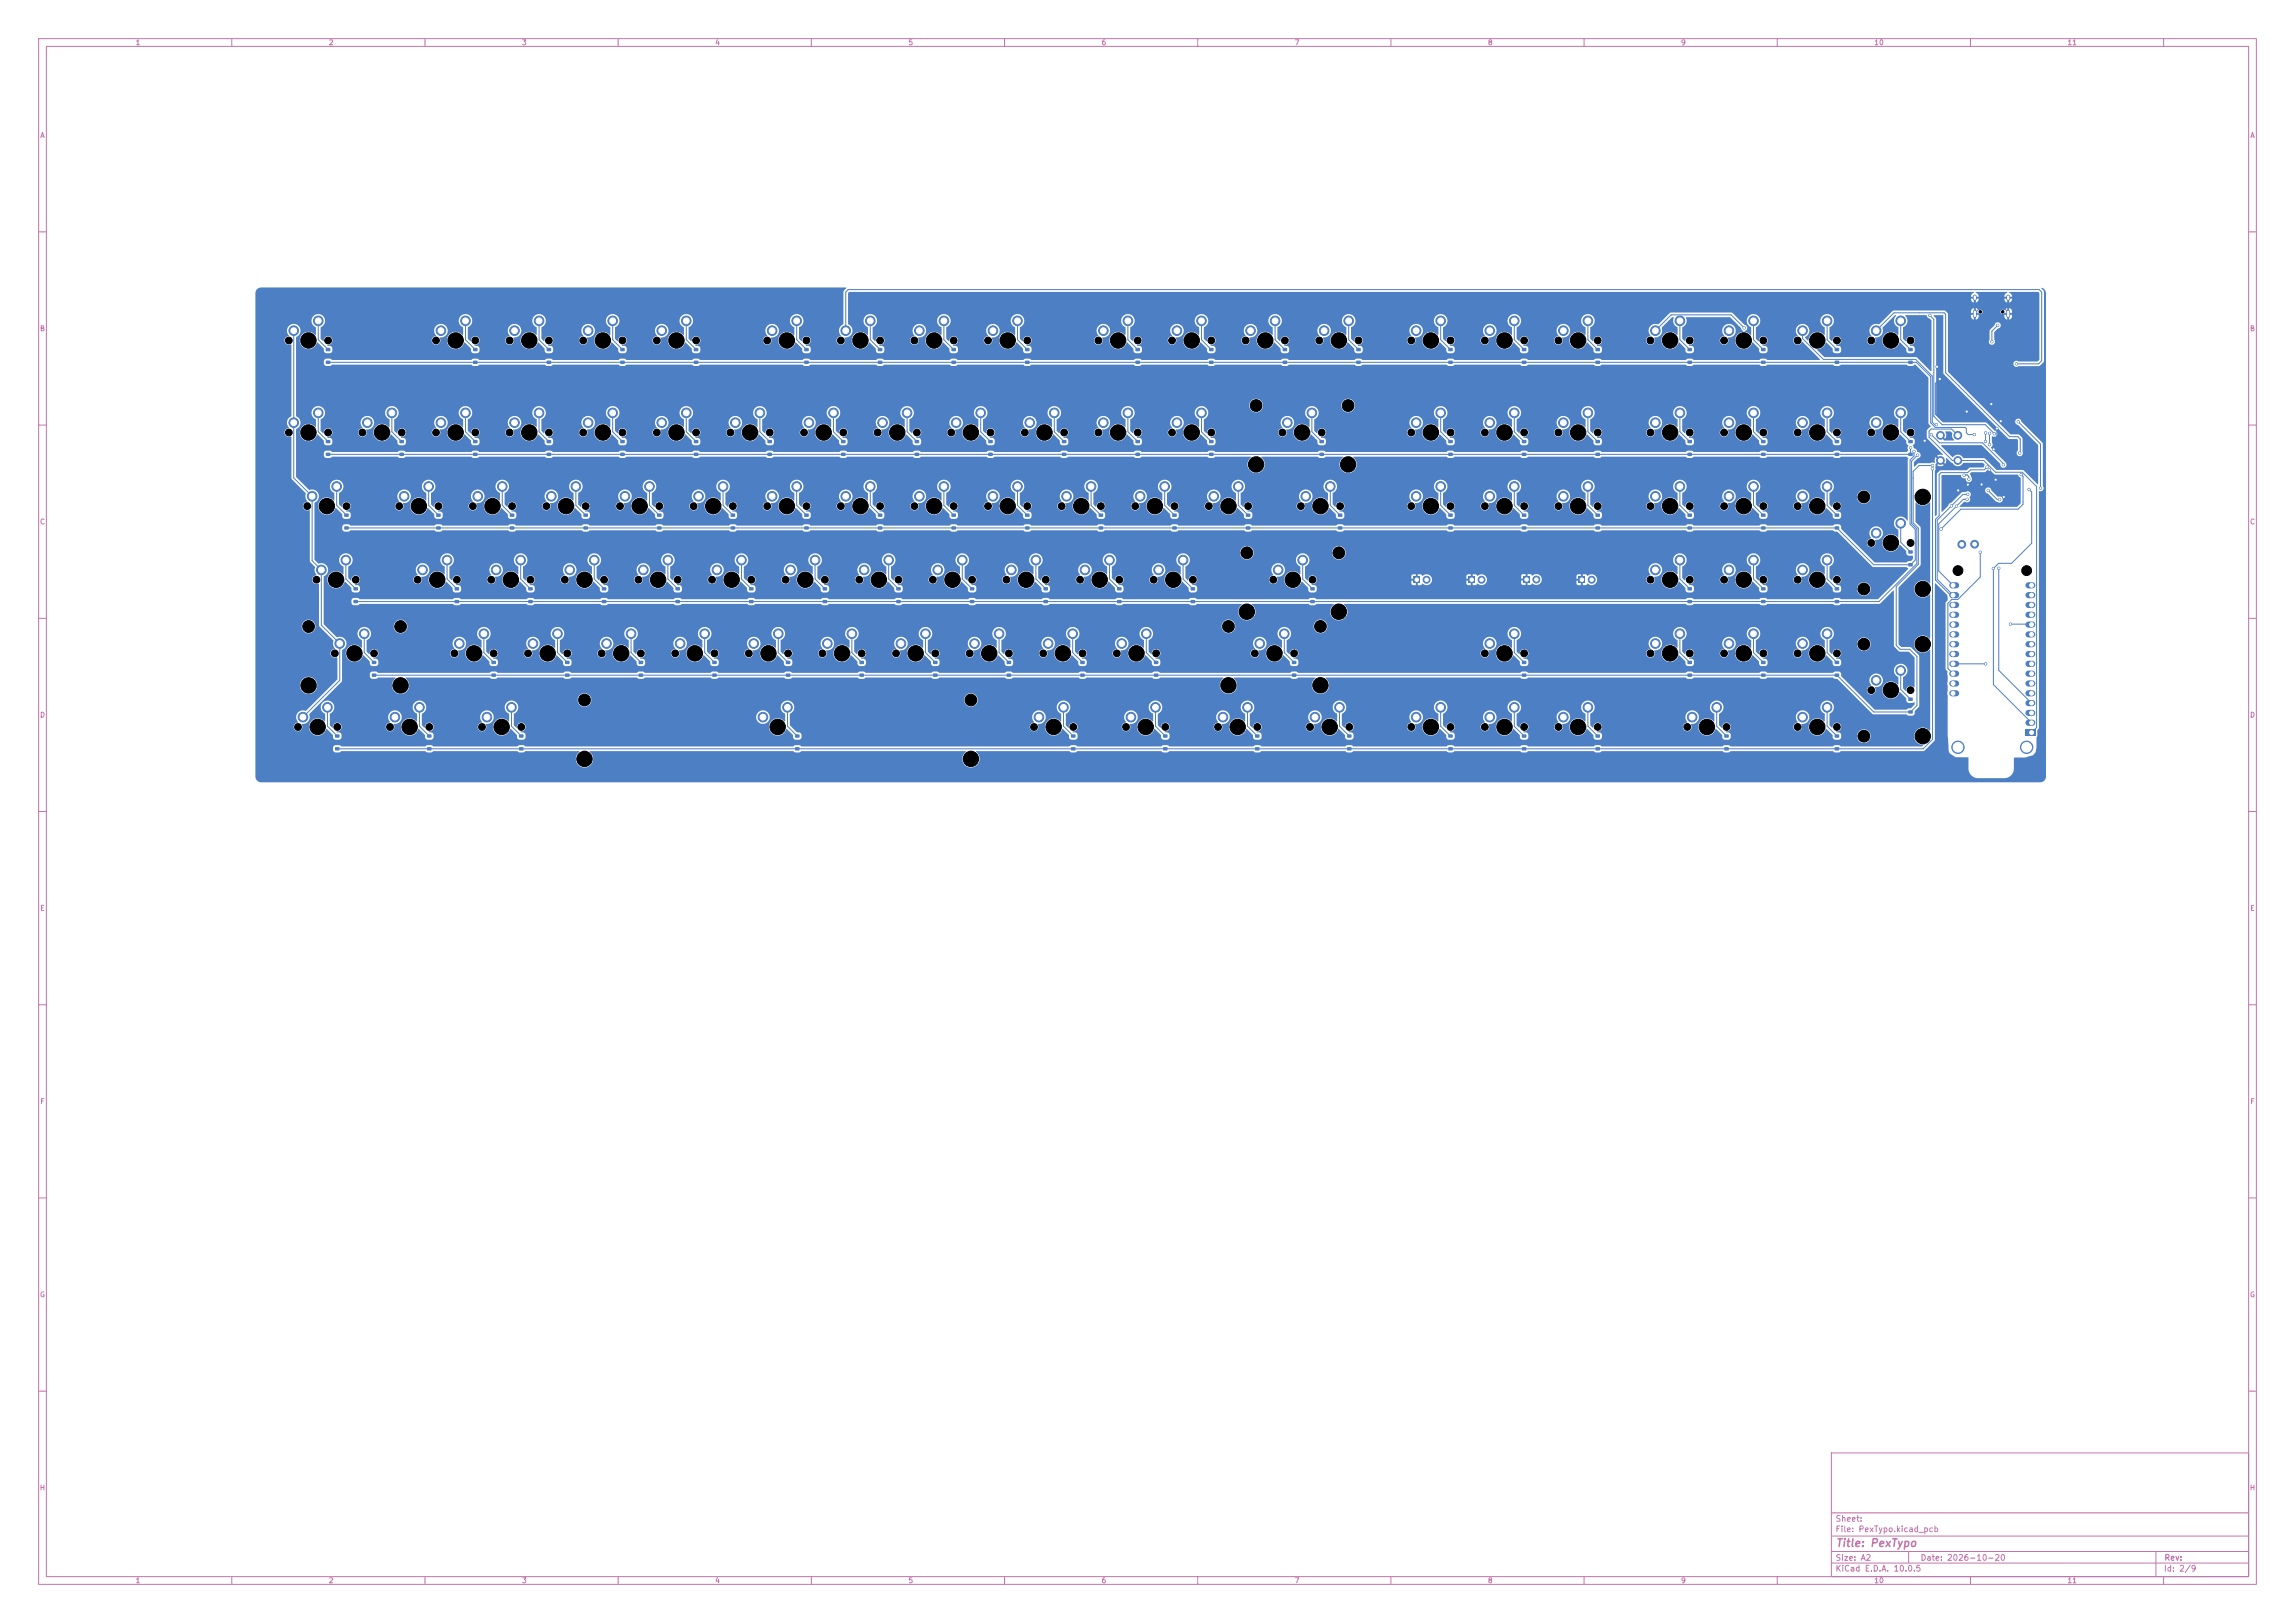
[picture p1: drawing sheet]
<svg xmlns="http://www.w3.org/2000/svg" width="594mm" height="420mm" viewBox="0 0 594 420" stroke-linecap="round" stroke-linejoin="round" font-family="sans-serif">
<defs><g id="words">
<text font-size="2" fill="#c872ab" x="475" y="400.8">Title: PexTypo</text>
<g font-size="1.5" fill="#c872ab">
<text x="475" y="394.1">Sheet:</text>
<text x="475" y="396.8">File: PexTypo.kicad_pcb</text>
<text x="475" y="407">KiCad E.D.A. 10.0.5</text>
<text x="475" y="404.2">Size: A2</text>
<text x="497" y="404.2">Date: 2026-10-20</text>
<text x="560" y="407">Id: 2/9</text>
<text x="560.1" y="404.2">Rev:</text>
</g>
<g font-size="1.3" fill="#c872ab">
<text x="35" y="12">1</text>
<text x="85" y="12">2</text>
<text x="135" y="12">3</text>
<text x="185" y="12">4</text>
<text x="235" y="12">5</text>
<text x="285" y="12">6</text>
<text x="335" y="12">7</text>
<text x="385" y="12">8</text>
<text x="435" y="12">9</text>
<text x="485" y="12">10</text>
<text x="535" y="12">11</text>
<text x="10.3" y="36">A</text>
<text x="582.3" y="36">A</text>
<text x="10.2" y="86">B</text>
<text x="582.2" y="86">B</text>
<text x="10.2" y="136">C</text>
<text x="582.2" y="136">C</text>
<text x="10.2" y="186">D</text>
<text x="582.2" y="186">D</text>
<text x="10.3" y="236">E</text>
<text x="582.3" y="236">E</text>
<text x="10.3" y="286">F</text>
<text x="582.3" y="286">F</text>
<text x="10.2" y="336">G</text>
<text x="582.2" y="336">G</text>
<text x="10.2" y="386">H</text>
<text x="582.2" y="386">H</text>
<text x="35" y="410">1</text>
<text x="85" y="410">2</text>
<text x="135" y="410">3</text>
<text x="185" y="410">4</text>
<text x="235" y="410">5</text>
<text x="285" y="410">6</text>
<text x="335" y="410">7</text>
<text x="385" y="410">8</text>
<text x="435" y="410">9</text>
<text x="485" y="410">10</text>
<text x="535" y="410">11</text>
</g>
</g></defs>
<g fill="none" stroke="#c872ab" stroke-width=".26">
<path d="M10 10h574v400h-574zM12 12h570v396h-570zM60 10v2M110 10v2M160 10v2M210 10v2M260 10v2M310 10v2M360 10v2M410 10v2M460 10v2M510 10v2"/>
<path d="M560 10v2M10 60h2M582 60h2M10 110h2M582 110h2M10 160h2M582 160h2M10 210h2M582 210h2M10 260h2M582 260h2M10 310h2"/>
<path d="M582 310h2M10 360h2M474 376h108v32h-108zM582 360h2M474 397.5h108M474 391.5h108M60 408v2M110 408v2M160 408v2M210 408v2M260 408v2M310 408v2"/>
<path d="M360 408v2M410 408v2M460 408v2M474 404.5h108M474 401.5h108M494 401.5v3M510 408v2M558 401.5v6.5M560 408v2"/>
</g>
<g fill="#4d7fc4" stroke="#4d7fc4" stroke-width=".26">
<circle cx="242.7" cy="147.5" r="1.25"/>
<circle cx="249.1" cy="144.9" r="1.25"/>
<circle cx="404.6" cy="185.6" r="1.25"/>
<circle cx="411" cy="183" r="1.25"/>
<circle cx="366.5" cy="85.6" r="1.25"/>
<circle cx="372.9" cy="83" r="1.25"/>
<circle cx="292.7" cy="185.6" r="1.25"/>
<circle cx="299.1" cy="183" r="1.25"/>
<circle cx="257" cy="128.4" r="1.25"/>
<circle cx="263.4" cy="125.9" r="1.25"/>
<circle cx="511.1" cy="140.8" r="1"/>
<circle cx="385.6" cy="109.4" r="1.25"/>
<circle cx="391.9" cy="106.8" r="1.25"/>
<circle cx="428.5" cy="128.4" r="1.25"/>
<circle cx="434.8" cy="125.9" r="1.25"/>
<circle cx="340.3" cy="185.6" r="1.25"/>
<circle cx="346.7" cy="183" r="1.25"/>
<circle cx="485.6" cy="85.6" r="1.25"/>
<circle cx="492" cy="83" r="1.25"/>
<circle cx="137.9" cy="166.5" r="1.25"/>
<circle cx="144.3" cy="164" r="1.25"/>
<circle cx="133.2" cy="109.4" r="1.25"/>
<circle cx="139.5" cy="106.8" r="1.25"/>
<circle cx="147.5" cy="147.5" r="1.25"/>
<circle cx="153.8" cy="144.9" r="1.25"/>
<circle cx="404.6" cy="128.4" r="1.25"/>
<circle cx="411" cy="125.9" r="1.25"/>
<circle cx="428.5" cy="109.4" r="1.25"/>
<circle cx="434.8" cy="106.8" r="1.25"/>
<circle cx="524.5" cy="193.4" r="1.6"/>
<circle cx="506.8" cy="193.4" r="1.6"/>
</g>
<path d="M511.1 76.7v.6M519.8 76.7v.6M511.1 80.7v1.1M519.8 80.7v1.1" fill="none" stroke="#4d7fc4" stroke-width="1"/>
<path d="M524.2 188.8h2.6v1.6h-2.6z" fill="#4d7fc4"/>
<g fill="none" stroke="#4d7fc4" stroke-width="1.6">
<path d="M505.3 159.1h1M505.3 156.5h1M505.3 154h1M505.3 151.5h1M525 159.1h1M525 156.5h1M525 154h1M525 151.5h1M505.3 179.4h1M505.3 176.9h1M505.3 174.3h1M505.3 171.8h1"/>
<path d="M505.3 169.2h1M505.3 166.7h1M505.3 164.2h1M505.3 161.6h1M525 179.4h1M525 176.9h1M525 174.3h1M525 171.8h1M525 169.2h1M525 166.7h1M525 164.2h1M525 161.6h1"/>
<path d="M525 187h1M525 184.5h1M525 181.9h1"/>
</g>
<g fill="#4d7fc4" stroke="#4d7fc4" stroke-width=".26">
<circle cx="466.6" cy="185.6" r="1.25"/>
<circle cx="472.9" cy="183" r="1.25"/>
<circle cx="428.5" cy="147.5" r="1.25"/>
<circle cx="434.8" cy="144.9" r="1.25"/>
<circle cx="171.3" cy="109.4" r="1.25"/>
<circle cx="177.6" cy="106.8" r="1.25"/>
<circle cx="366.5" cy="109.4" r="1.25"/>
<circle cx="372.9" cy="106.8" r="1.25"/>
<circle cx="447.5" cy="109.4" r="1.25"/>
<circle cx="453.9" cy="106.8" r="1.25"/>
<circle cx="257" cy="85.6" r="1.25"/>
<circle cx="263.4" cy="83" r="1.25"/>
<circle cx="180.8" cy="128.4" r="1.25"/>
<circle cx="187.1" cy="125.9" r="1.25"/>
<circle cx="218.9" cy="85.6" r="1.25"/>
<circle cx="225.2" cy="83" r="1.25"/>
<circle cx="485.6" cy="109.4" r="1.25"/>
<circle cx="492" cy="106.8" r="1.25"/>
<circle cx="447.5" cy="128.4" r="1.25"/>
<circle cx="453.9" cy="125.9" r="1.25"/>
<circle cx="126" cy="185.6" r="1.25"/>
<circle cx="132.4" cy="183" r="1.25"/>
<circle cx="190.3" cy="109.4" r="1.25"/>
<circle cx="196.7" cy="106.8" r="1.25"/>
<circle cx="204.6" cy="147.5" r="1.25"/>
<circle cx="211" cy="144.9" r="1.25"/>
<circle cx="333.2" cy="109.4" r="1.25"/>
<circle cx="339.6" cy="106.8" r="1.25"/>
<circle cx="123.6" cy="128.4" r="1.25"/>
<circle cx="130" cy="125.9" r="1.25"/>
<circle cx="276.1" cy="128.4" r="1.25"/>
<circle cx="282.4" cy="125.9" r="1.25"/>
<circle cx="428.4" cy="166.5" r="1.25"/>
<circle cx="434.8" cy="164" r="1.25"/>
<circle cx="152.2" cy="85.6" r="1.25"/>
<circle cx="158.6" cy="83" r="1.25"/>
<circle cx="304.6" cy="85.6" r="1.25"/>
<circle cx="311" cy="83" r="1.25"/>
<circle cx="78.4" cy="185.6" r="1.25"/>
<circle cx="84.8" cy="183" r="1.25"/>
<circle cx="161.7" cy="128.4" r="1.25"/>
<circle cx="168.1" cy="125.9" r="1.25"/>
<circle cx="87.9" cy="166.5" r="1.25"/>
<circle cx="94.3" cy="164" r="1.25"/>
<circle cx="507.8" cy="140.9" r="1"/>
<circle cx="428.5" cy="85.6" r="1.25"/>
<circle cx="434.8" cy="83" r="1.25"/>
<circle cx="157" cy="166.5" r="1.25"/>
<circle cx="163.3" cy="164" r="1.25"/>
<circle cx="102.2" cy="185.6" r="1.25"/>
<circle cx="108.6" cy="183" r="1.25"/>
</g>
<path d="M394.2 149.1h1.8v1.8h-1.8z" fill="#4d7fc4"/>
<g fill="#4d7fc4" stroke="#4d7fc4" stroke-width=".26">
<circle cx="397.7" cy="150" r=".9"/>
<circle cx="366.5" cy="185.6" r="1.25"/>
<circle cx="372.9" cy="183" r="1.25"/>
<circle cx="237.9" cy="85.6" r="1.25"/>
<circle cx="244.3" cy="83" r="1.25"/>
<circle cx="404.6" cy="85.6" r="1.25"/>
<circle cx="411" cy="83" r="1.25"/>
<circle cx="290.3" cy="166.5" r="1.25"/>
<circle cx="296.7" cy="164" r="1.25"/>
<circle cx="280.8" cy="147.5" r="1.25"/>
<circle cx="287.2" cy="144.9" r="1.25"/>
<circle cx="76" cy="109.4" r="1.25"/>
<circle cx="82.4" cy="106.8" r="1.25"/>
<circle cx="285.6" cy="85.6" r="1.25"/>
<circle cx="291.9" cy="83" r="1.25"/>
<circle cx="247.5" cy="109.4" r="1.25"/>
<circle cx="253.8" cy="106.8" r="1.25"/>
<circle cx="109.4" cy="147.5" r="1.25"/>
<circle cx="115.7" cy="144.9" r="1.25"/>
<circle cx="385.6" cy="128.4" r="1.25"/>
<circle cx="391.9" cy="125.9" r="1.25"/>
<circle cx="171.3" cy="85.6" r="1.25"/>
<circle cx="177.6" cy="83" r="1.25"/>
<circle cx="266.5" cy="109.4" r="1.25"/>
<circle cx="272.9" cy="106.8" r="1.25"/>
<circle cx="268.9" cy="185.6" r="1.25"/>
<circle cx="275.3" cy="183" r="1.25"/>
<circle cx="199.8" cy="128.4" r="1.25"/>
<circle cx="206.2" cy="125.9" r="1.25"/>
<circle cx="466.6" cy="109.4" r="1.25"/>
<circle cx="472.9" cy="106.8" r="1.25"/>
<circle cx="466.5" cy="166.5" r="1.25"/>
<circle cx="472.9" cy="164" r="1.25"/>
<circle cx="342.7" cy="85.6" r="1.25"/>
<circle cx="349.1" cy="83" r="1.25"/>
<circle cx="233.2" cy="166.5" r="1.25"/>
<circle cx="239.5" cy="164" r="1.25"/>
<circle cx="316.5" cy="185.6" r="1.25"/>
<circle cx="322.9" cy="183" r="1.25"/>
<circle cx="228.4" cy="109.4" r="1.25"/>
<circle cx="234.8" cy="106.8" r="1.25"/>
</g>
<path d="M365.8 149.1h1.8v1.8h-1.8z" fill="#4d7fc4"/>
<g fill="#4d7fc4" stroke="#4d7fc4" stroke-width=".26">
<circle cx="369.2" cy="150" r=".9"/>
<circle cx="195.1" cy="166.5" r="1.25"/>
<circle cx="201.4" cy="164" r="1.25"/>
</g>
<path d="M380 149.1h1.8v1.8h-1.8z" fill="#4d7fc4"/>
<g fill="#4d7fc4" stroke="#4d7fc4" stroke-width=".26">
<circle cx="383.5" cy="150" r=".9"/>
<circle cx="214.1" cy="166.5" r="1.25"/>
<circle cx="220.5" cy="164" r="1.25"/>
<circle cx="385.6" cy="166.5" r="1.25"/>
<circle cx="391.9" cy="164" r="1.25"/>
<circle cx="314.2" cy="128.4" r="1.25"/>
<circle cx="320.5" cy="125.9" r="1.25"/>
<circle cx="466.6" cy="128.4" r="1.25"/>
<circle cx="472.9" cy="125.9" r="1.25"/>
<circle cx="209.4" cy="109.4" r="1.25"/>
<circle cx="215.7" cy="106.8" r="1.25"/>
<circle cx="447.5" cy="85.6" r="1.25"/>
<circle cx="453.9" cy="83" r="1.25"/>
<circle cx="485.6" cy="176.1" r="1.25"/>
<circle cx="492" cy="173.5" r="1.25"/>
<circle cx="83.2" cy="147.5" r="1.25"/>
<circle cx="89.5" cy="144.9" r="1.25"/>
<circle cx="295.1" cy="128.4" r="1.25"/>
<circle cx="301.5" cy="125.9" r="1.25"/>
<circle cx="447.5" cy="166.5" r="1.25"/>
<circle cx="453.9" cy="164" r="1.25"/>
<circle cx="197.5" cy="185.6" r="1.25"/>
<circle cx="203.8" cy="183" r="1.25"/>
<circle cx="485.6" cy="138" r="1.25"/>
<circle cx="492" cy="135.4" r="1.25"/>
<circle cx="237.9" cy="128.4" r="1.25"/>
<circle cx="244.3" cy="125.9" r="1.25"/>
<circle cx="338" cy="128.4" r="1.25"/>
<circle cx="344.3" cy="125.9" r="1.25"/>
<circle cx="76" cy="85.6" r="1.25"/>
<circle cx="82.4" cy="83" r="1.25"/>
<circle cx="466.6" cy="85.6" r="1.25"/>
<circle cx="472.9" cy="83" r="1.25"/>
<circle cx="326.1" cy="166.5" r="1.25"/>
<circle cx="332.4" cy="164" r="1.25"/>
<circle cx="199.8" cy="85.6" r="1.25"/>
<circle cx="206.2" cy="83" r="1.25"/>
<circle cx="80.8" cy="128.4" r="1.25"/>
<circle cx="87.1" cy="125.9" r="1.25"/>
<circle cx="385.6" cy="185.6" r="1.25"/>
<circle cx="391.9" cy="183" r="1.25"/>
<circle cx="466.6" cy="147.5" r="1.25"/>
<circle cx="472.9" cy="144.9" r="1.25"/>
<circle cx="438" cy="185.6" r="1.25"/>
<circle cx="444.3" cy="183" r="1.25"/>
<circle cx="304.6" cy="109.4" r="1.25"/>
<circle cx="311" cy="106.8" r="1.25"/>
<circle cx="447.5" cy="147.5" r="1.25"/>
<circle cx="453.9" cy="144.9" r="1.25"/>
<circle cx="114.1" cy="85.6" r="1.25"/>
<circle cx="120.5" cy="83" r="1.25"/>
<circle cx="152.2" cy="109.4" r="1.25"/>
<circle cx="158.6" cy="106.8" r="1.25"/>
<circle cx="404.6" cy="109.4" r="1.25"/>
<circle cx="411" cy="106.8" r="1.25"/>
<circle cx="385.6" cy="85.6" r="1.25"/>
<circle cx="391.9" cy="83" r="1.25"/>
<circle cx="176" cy="166.5" r="1.25"/>
<circle cx="182.4" cy="164" r="1.25"/>
<circle cx="114.1" cy="109.4" r="1.25"/>
<circle cx="120.5" cy="106.8" r="1.25"/>
<circle cx="261.8" cy="147.5" r="1.25"/>
<circle cx="268.1" cy="144.9" r="1.25"/>
</g>
<path d="M408.5 149.1h1.8v1.8h-1.8z" fill="#4d7fc4"/>
<g fill="#4d7fc4" stroke="#4d7fc4" stroke-width=".26">
<circle cx="412" cy="150" r=".9"/>
<circle cx="299.9" cy="147.5" r="1.25"/>
<circle cx="306.2" cy="144.9" r="1.25"/>
<circle cx="118.9" cy="166.5" r="1.25"/>
<circle cx="125.2" cy="164" r="1.25"/>
<circle cx="166.5" cy="147.5" r="1.25"/>
<circle cx="172.9" cy="144.9" r="1.25"/>
<circle cx="252.2" cy="166.5" r="1.25"/>
<circle cx="258.6" cy="164" r="1.25"/>
<circle cx="218.9" cy="128.4" r="1.25"/>
<circle cx="225.2" cy="125.9" r="1.25"/>
<circle cx="142.7" cy="128.4" r="1.25"/>
<circle cx="149" cy="125.9" r="1.25"/>
<circle cx="323.7" cy="85.6" r="1.25"/>
<circle cx="330" cy="83" r="1.25"/>
<circle cx="133.2" cy="85.6" r="1.25"/>
<circle cx="139.5" cy="83" r="1.25"/>
<circle cx="95.1" cy="109.4" r="1.25"/>
<circle cx="101.4" cy="106.8" r="1.25"/>
<circle cx="271.3" cy="166.5" r="1.25"/>
<circle cx="277.6" cy="164" r="1.25"/>
<circle cx="330.8" cy="147.5" r="1.25"/>
<circle cx="337.2" cy="144.9" r="1.25"/>
<circle cx="185.6" cy="147.5" r="1.25"/>
<circle cx="191.9" cy="144.9" r="1.25"/>
<circle cx="285.6" cy="109.4" r="1.25"/>
<circle cx="291.9" cy="106.8" r="1.25"/>
<circle cx="128.4" cy="147.5" r="1.25"/>
<circle cx="134.8" cy="144.9" r="1.25"/>
<circle cx="223.7" cy="147.5" r="1.25"/>
<circle cx="230" cy="144.9" r="1.25"/>
<circle cx="366.5" cy="128.4" r="1.25"/>
<circle cx="372.9" cy="125.9" r="1.25"/>
<circle cx="104.6" cy="128.4" r="1.25"/>
<circle cx="110.9" cy="125.9" r="1.25"/>
</g>
<g fill="#4d7fc4">
<path d="M374.9 136.2h1.1v.8h-1.1z"/>
<path d="M374.9 132.9h1.1v.8h-1.1z"/>
<path d="M151.1 136.2h1v.8h-1z"/>
<path d="M151.1 132.9h1v.8h-1z"/>
<path d="M474.9 117.2h1.1v.8h-1.1z"/>
<path d="M474.9 113.9h1.1v.8h-1.1z"/>
<path d="M279.6 174.3h1.1v.8h-1.1z"/>
<path d="M279.6 171h1.1v.8h-1.1z"/>
<path d="M351.1 93.4h1v.7h-1z"/>
<path d="M351.1 90.1h1v.7h-1z"/>
<path d="M303.5 136.2h1v.8h-1z"/>
<path d="M303.5 132.9h1v.8h-1z"/>
</g>
<g fill="#4d7fc4" stroke="#4d7fc4" stroke-width=".26">
<circle cx="506.7" cy="119.2" r="1"/>
<circle cx="506.7" cy="112.7" r="1"/>
<circle cx="502.2" cy="119.2" r="1"/>
<circle cx="502.2" cy="112.7" r="1"/>
</g>
<g fill="#4d7fc4">
<path d="M494 183.9h1v.7h-1z"/>
<path d="M494 180.6h1v.7h-1z"/>
<path d="M346.3 136.2h1.1v.8h-1.1z"/>
<path d="M346.3 132.9h1.1v.8h-1.1z"/>
<path d="M160.6 93.4h1v.7h-1z"/>
<path d="M160.6 90.1h1v.7h-1z"/>
<path d="M436.8 93.4h1.1v.7h-1.1z"/>
<path d="M436.8 90.1h1.1v.7h-1.1z"/>
<path d="M413 117.2h1.1v.8h-1.1z"/>
<path d="M413 113.9h1.1v.8h-1.1z"/>
<path d="M413 93.4h1.1v.7h-1.1z"/>
<path d="M413 90.1h1.1v.7h-1.1z"/>
<path d="M203.4 174.3h1.1v.8h-1.1z"/>
<path d="M203.4 171h1.1v.8h-1.1z"/>
<path d="M322.5 136.2h1.1v.8h-1.1z"/>
<path d="M322.5 132.9h1.1v.8h-1.1z"/>
<path d="M413 193.4h1.1v.8h-1.1z"/>
<path d="M413 190.1h1.1v.8h-1.1z"/>
<path d="M313 117.2h1v.8h-1z"/>
<path d="M313 113.9h1v.8h-1z"/>
<path d="M91.5 155.3h1.1v.8h-1.1z"/>
<path d="M91.5 152h1.1v.8h-1.1z"/>
<path d="M222.5 174.3h1.1v.8h-1.1z"/>
<path d="M222.5 171h1.1v.8h-1.1z"/>
<path d="M494 145.8h1v.7h-1z"/>
<path d="M494 142.5h1v.7h-1z"/>
<path d="M155.8 155.3h1.1v.8h-1.1z"/>
<path d="M155.8 152h1.1v.8h-1.1z"/>
<path d="M179.6 93.4h1.1v.7h-1.1z"/>
<path d="M179.6 90.1h1.1v.7h-1.1z"/>
<path d="M232 155.3h1.1v.8h-1.1z"/>
<path d="M232 152h1.1v.8h-1.1z"/>
<path d="M455.9 174.3h1v.8h-1z"/>
<path d="M455.9 171h1v.8h-1z"/>
<path d="M436.8 155.3h1.1v.8h-1.1z"/>
<path d="M436.8 152h1.1v.8h-1.1z"/>
<path d="M103.4 117.2h1.1v.8h-1.1z"/>
<path d="M103.4 113.9h1.1v.8h-1.1z"/>
<path d="M141.5 93.4h1.1v.7h-1.1z"/>
<path d="M141.5 90.1h1.1v.7h-1.1z"/>
<path d="M146.3 174.3h1.1v.8h-1.1z"/>
<path d="M146.3 171h1.1v.8h-1.1z"/>
<path d="M308.2 155.3h1.1v.8h-1.1z"/>
<path d="M308.2 152h1.1v.8h-1.1z"/>
<path d="M251.1 155.3h1v.8h-1z"/>
<path d="M251.1 152h1v.8h-1z"/>
<path d="M374.9 93.4h1.1v.7h-1.1z"/>
<path d="M374.9 90.1h1.1v.7h-1.1z"/>
<path d="M393.9 193.4h1.1v.8h-1.1z"/>
<path d="M393.9 190.1h1.1v.8h-1.1z"/>
<path d="M293.9 93.4h1.1v.7h-1.1z"/>
<path d="M293.9 90.1h1.1v.7h-1.1z"/>
<path d="M436.8 117.2h1.1v.8h-1.1z"/>
<path d="M436.8 113.9h1.1v.8h-1.1z"/>
<path d="M455.9 136.2h1v.8h-1z"/>
<path d="M455.9 132.9h1v.8h-1z"/>
<path d="M110.6 193.4h1v.8h-1z"/>
<path d="M110.6 190.1h1v.8h-1z"/>
<path d="M348.7 193.4h1.1v.8h-1.1z"/>
<path d="M348.7 190.1h1.1v.8h-1.1z"/>
<path d="M455.9 117.2h1v.8h-1z"/>
<path d="M455.9 113.9h1v.8h-1z"/>
<path d="M213 155.3h1v.8h-1z"/>
<path d="M213 152h1v.8h-1z"/>
<path d="M208.2 93.4h1.1v.7h-1.1z"/>
<path d="M208.2 90.1h1.1v.7h-1.1z"/>
<path d="M208.2 136.2h1.1v.8h-1.1z"/>
<path d="M208.2 132.9h1.1v.8h-1.1z"/>
<path d="M293.9 117.2h1.1v.8h-1.1z"/>
<path d="M293.9 113.9h1.1v.8h-1.1z"/>
<path d="M393.9 136.2h1.1v.8h-1.1z"/>
<path d="M393.9 132.9h1.1v.8h-1.1z"/>
<path d="M341.6 117.2h1v.8h-1z"/>
<path d="M341.6 113.9h1v.8h-1z"/>
<path d="M260.6 174.3h1.1v.8h-1.1z"/>
<path d="M260.6 171h1.1v.8h-1.1z"/>
<path d="M134.4 193.4h1.1v.8h-1.1z"/>
<path d="M134.4 190.1h1.1v.8h-1.1z"/>
<path d="M332 93.4h1.1v.7h-1.1z"/>
<path d="M332 90.1h1.1v.7h-1.1z"/>
<path d="M89.1 136.2h1.1v.8h-1.1z"/>
<path d="M89.1 132.9h1.1v.8h-1.1z"/>
<path d="M236.8 117.2h1v.8h-1z"/>
<path d="M236.8 113.9h1v.8h-1z"/>
<path d="M494 93.4h1v.7h-1z"/>
<path d="M494 90.1h1v.7h-1z"/>
<path d="M189.2 136.2h1v.8h-1z"/>
<path d="M189.2 132.9h1v.8h-1z"/>
<path d="M96.3 174.3h1.1v.8h-1.1z"/>
<path d="M96.3 171h1.1v.8h-1.1z"/>
<path d="M455.9 93.4h1v.7h-1z"/>
<path d="M455.9 90.1h1v.7h-1z"/>
<path d="M241.5 174.3h1.1v.8h-1.1z"/>
<path d="M241.5 171h1.1v.8h-1.1z"/>
<path d="M132 136.2h1.1v.8h-1.1z"/>
<path d="M132 132.9h1.1v.8h-1.1z"/>
<path d="M246.3 136.2h1.1v.8h-1.1z"/>
<path d="M246.3 132.9h1.1v.8h-1.1z"/>
<path d="M436.8 136.2h1.1v.8h-1.1z"/>
<path d="M436.8 132.9h1.1v.8h-1.1z"/>
<path d="M160.6 117.2h1v.8h-1z"/>
<path d="M160.6 113.9h1v.8h-1z"/>
<path d="M122.5 93.4h1v.7h-1z"/>
<path d="M122.5 90.1h1v.7h-1z"/>
<path d="M277.3 193.4h1v.8h-1z"/>
<path d="M277.3 190.1h1v.8h-1z"/>
<path d="M265.4 93.4h1v.7h-1z"/>
<path d="M265.4 90.1h1v.7h-1z"/>
<path d="M289.2 155.3h1v.8h-1z"/>
<path d="M289.2 152h1v.8h-1z"/>
<path d="M113 136.2h1v.8h-1z"/>
<path d="M113 132.9h1v.8h-1z"/>
<path d="M301.1 193.4h1v.8h-1z"/>
<path d="M301.1 190.1h1v.8h-1z"/>
<path d="M274.9 117.2h1v.8h-1z"/>
<path d="M274.9 113.9h1v.8h-1z"/>
<path d="M270.1 155.3h1.1v.8h-1.1z"/>
<path d="M270.1 152h1.1v.8h-1.1z"/>
<path d="M334.4 174.3h1.1v.8h-1.1z"/>
<path d="M334.4 171h1.1v.8h-1.1z"/>
<path d="M374.9 117.2h1.1v.8h-1.1z"/>
<path d="M374.9 113.9h1.1v.8h-1.1z"/>
<path d="M313 93.4h1v.7h-1z"/>
<path d="M313 90.1h1v.7h-1z"/>
<path d="M179.6 117.2h1.1v.8h-1.1z"/>
<path d="M179.6 113.9h1.1v.8h-1.1z"/>
<path d="M255.8 117.2h1.1v.8h-1.1z"/>
<path d="M255.8 113.9h1.1v.8h-1.1z"/>
<path d="M84.4 93.4h1v.7h-1z"/>
<path d="M84.4 90.1h1v.7h-1z"/>
<path d="M205.8 193.4h1.1v.8h-1.1z"/>
<path d="M205.8 190.1h1.1v.8h-1.1z"/>
<path d="M494 117.2h1v.8h-1z"/>
<path d="M494 113.9h1v.8h-1z"/>
<path d="M393.9 117.2h1.1v.8h-1.1z"/>
<path d="M393.9 113.9h1.1v.8h-1.1z"/>
<path d="M86.8 193.4h1v.8h-1z"/>
<path d="M86.8 190.1h1v.8h-1z"/>
<path d="M474.9 136.2h1.1v.8h-1.1z"/>
<path d="M474.9 132.9h1.1v.8h-1.1z"/>
<path d="M284.4 136.2h1.1v.8h-1.1z"/>
<path d="M284.4 132.9h1.1v.8h-1.1z"/>
<path d="M298.7 174.3h1.1v.8h-1.1z"/>
<path d="M298.7 171h1.1v.8h-1.1z"/>
<path d="M117.7 155.3h1.1v.8h-1.1z"/>
<path d="M117.7 152h1.1v.8h-1.1z"/>
<path d="M165.3 174.3h1.1v.8h-1.1z"/>
<path d="M165.3 171h1.1v.8h-1.1z"/>
<path d="M170.1 136.2h1.1v.8h-1.1z"/>
<path d="M170.1 132.9h1.1v.8h-1.1z"/>
<path d="M393.9 93.4h1.1v.7h-1.1z"/>
<path d="M393.9 90.1h1.1v.7h-1.1z"/>
<path d="M136.8 155.3h1v.8h-1z"/>
<path d="M136.8 152h1v.8h-1z"/>
<path d="M474.9 193.4h1.1v.8h-1.1z"/>
<path d="M474.9 190.1h1.1v.8h-1.1z"/>
<path d="M436.8 174.3h1.1v.8h-1.1z"/>
<path d="M436.8 171h1.1v.8h-1.1z"/>
<path d="M474.9 174.3h1.1v.8h-1.1z"/>
<path d="M474.9 171h1.1v.8h-1.1z"/>
<path d="M393.9 174.3h1.1v.8h-1.1z"/>
<path d="M393.9 171h1.1v.8h-1.1z"/>
<path d="M474.9 155.3h1.1v.8h-1.1z"/>
<path d="M474.9 152h1.1v.8h-1.1z"/>
<path d="M193.9 155.3h1.1v.8h-1.1z"/>
<path d="M193.9 152h1.1v.8h-1.1z"/>
<path d="M217.7 117.2h1.1v.8h-1.1z"/>
<path d="M217.7 113.9h1.1v.8h-1.1z"/>
<path d="M339.2 155.3h1v.8h-1z"/>
<path d="M339.2 152h1v.8h-1z"/>
<path d="M446.3 193.4h1.1v.8h-1.1z"/>
<path d="M446.3 190.1h1.1v.8h-1.1z"/>
<path d="M174.9 155.3h1v.8h-1z"/>
<path d="M174.9 152h1v.8h-1z"/>
<path d="M127.2 174.3h1.1v.8h-1.1z"/>
<path d="M127.2 171h1.1v.8h-1.1z"/>
<path d="M184.4 174.3h1.1v.8h-1.1z"/>
<path d="M184.4 171h1.1v.8h-1.1z"/>
<path d="M122.5 117.2h1v.8h-1z"/>
<path d="M122.5 113.9h1v.8h-1z"/>
<path d="M84.4 117.2h1v.8h-1z"/>
<path d="M84.4 113.9h1v.8h-1z"/>
<path d="M227.3 136.2h1v.8h-1z"/>
<path d="M227.3 132.9h1v.8h-1z"/>
<path d="M198.7 117.2h1v.8h-1z"/>
<path d="M198.7 113.9h1v.8h-1z"/>
<path d="M324.9 193.4h1.1v.8h-1.1z"/>
<path d="M324.9 190.1h1.1v.8h-1.1z"/>
<path d="M374.9 193.4h1.1v.8h-1.1z"/>
<path d="M374.9 190.1h1.1v.8h-1.1z"/>
<path d="M141.5 117.2h1.1v.8h-1.1z"/>
<path d="M141.5 113.9h1.1v.8h-1.1z"/>
<path d="M265.4 136.2h1v.8h-1z"/>
<path d="M265.4 132.9h1v.8h-1z"/>
<path d="M227.3 93.4h1v.7h-1z"/>
<path d="M227.3 90.1h1v.7h-1z"/>
<path d="M455.9 155.3h1v.8h-1z"/>
<path d="M455.9 152h1v.8h-1z"/>
<path d="M413 136.2h1.1v.8h-1.1z"/>
<path d="M413 132.9h1.1v.8h-1.1z"/>
<path d="M246.3 93.4h1.1v.7h-1.1z"/>
<path d="M246.3 90.1h1.1v.7h-1.1z"/>
<path d="M474.9 93.4h1.1v.7h-1.1z"/>
<path d="M474.9 90.1h1.1v.7h-1.1z"/>
</g>
<g fill="#4d7fc4" stroke="#4d7fc4" stroke-width=".26">
<circle cx="516.5" cy="124.1" r=".3"/>
<circle cx="506.8" cy="126.9" r=".3"/>
<circle cx="509" cy="106.5" r=".3"/>
<circle cx="512.9" cy="125.4" r=".3"/>
<circle cx="514.9" cy="121.6" r=".3"/>
<circle cx="517.9" cy="109" r=".3"/>
<circle cx="502.1" cy="98.1" r=".3"/>
<circle cx="501.4" cy="94.9" r=".3"/>
<circle cx="518.6" cy="128.6" r=".3"/>
<circle cx="516" cy="116.3" r=".3"/>
<circle cx="515.4" cy="104.6" r=".3"/>
<circle cx="517.3" cy="147" r=".3"/>
<circle cx="509.3" cy="125.4" r=".3"/>
<circle cx="498.2" cy="114" r=".3"/>
<circle cx="516.8" cy="110.9" r=".3"/>
<circle cx="509.1" cy="129.2" r=".3"/>
<circle cx="513.9" cy="112" r=".3"/>
<circle cx="513.9" cy="114.2" r=".3"/>
<circle cx="506.4" cy="131" r=".3"/>
<circle cx="512.5" cy="142.9" r=".3"/>
<circle cx="513.9" cy="171.8" r=".3"/>
<circle cx="517.6" cy="129.3" r=".3"/>
<circle cx="514.6" cy="126.9" r=".3"/>
<circle cx="522.4" cy="109.1" r=".3"/>
<circle cx="509.6" cy="124" r=".3"/>
<circle cx="508.4" cy="123" r=".3"/>
<circle cx="525.2" cy="126.7" r=".3"/>
<circle cx="528.1" cy="126.3" r=".3"/>
<circle cx="515.9" cy="147.1" r=".3"/>
<circle cx="514.3" cy="120.9" r=".3"/>
<circle cx="509.3" cy="127.9" r=".3"/>
<circle cx="514.9" cy="112.1" r=".3"/>
<circle cx="505.1" cy="130.9" r=".3"/>
<circle cx="514.9" cy="115" r=".3"/>
<circle cx="520.4" cy="161.5" r=".3"/>
<circle cx="494.5" cy="115.9" r=".3"/>
<circle cx="511" cy="112.5" r=".3"/>
<circle cx="495.4" cy="116.8" r=".3"/>
<circle cx="496.3" cy="117.8" r=".3"/>
<circle cx="500.2" cy="120.5" r=".3"/>
<circle cx="500.2" cy="121.3" r=".3"/>
<circle cx="517.1" cy="84.2" r=".3"/>
<circle cx="515.5" cy="88.4" r=".3"/>
<circle cx="521.9" cy="94.2" r=".3"/>
<circle cx="523.2" cy="122.8" r=".3"/>
<circle cx="502.4" cy="136.9" r=".3"/>
<circle cx="499.5" cy="81.6" r=".3"/>
<circle cx="451.4" cy="84.9" r=".3"/>
<circle cx="516.2" cy="112.2" r=".3"/>
<circle cx="499.9" cy="112.5" r=".3"/>
<circle cx="518.5" cy="120.3" r=".3"/>
<circle cx="501.2" cy="109.9" r=".3"/>
<circle cx="522.8" cy="117.3" r=".3"/>
</g>
<g fill="none" stroke="#4d7fc4" stroke-width=".26">
<path d="M511.1 77v4.2M519.8 77v4.2M76 85.6v38.1l4.8 4.7v16.7l2.4 2.4v14.3l4.7 4.7v9.6l-9.5 9.5M82.4 83v4.9l2.5 2.6M84.9 93.8h411.1l3.7 3.7v11.9l1.2 1.2h7.7l.3 .3v1.1l.5 .5h1.6M120.5 83v4.9l2.5 2.6M139.5 83v4.9l2.6 2.6M158.6 83v4.9l2.5 2.6M177.6 83v4.9l2.6 2.6M206.2 83v4.9l2.5 2.6M218.9 85.6v-10l.6-.7h308.3l.6 .7v17.8l-.8 .8h-5.7M225.2 83v4.9l2.6 2.6"/>
<path d="M244.3 83v4.9l2.5 2.6M263.3 83v4.9l2.6 2.6M291.9 83v4.9l2.6 2.6M311 83v4.9l2.5 2.6M330 83v4.9l2.6 2.6M349.1 83v4.9l2.5 2.6M372.9 83v4.9l2.5 2.6M391.9 83v4.9l2.6 2.6M411 83v4.9l2.5 2.6M434.8 83v4.9l2.5 2.6M451.4 84.9l-3.3-3.4h-15.6l-4 4.1M453.9 83v4.9l2.5 2.6"/>
<path d="M466.6 85.6v2l5.3 5.4h23.9l4.3 4.3v12l.6 .6h.5M472.9 83v4.9l2.5 2.6M485.6 85.6l4.6-4.6h13l.4 .3v15.2l16.5 16.5h2.2l.6 .6-.1 3.7M492 83v4.9l2.5 2.6M499.5 81.6l1 1v25.1l2.2 2.2h11.2l2.3 2.3M501.4 94.9l.7 .7v2.5l-1.2 1.1v8l1.8 1.7h5.5l.8-.8v-1.6M517 84.2l-1.5 1.5v2.7M519.8 80.8l-.9-.9h-6.7l-1.1 1.1M82.4 106.8v4.9l2.5 2.6M101.4 106.8v4.9l2.6 2.6M120.5 106.8v4.9l2.5 2.6M139.5 106.8v4.9l2.6 2.6"/>
<path d="M158.6 106.8v4.9l2.5 2.6M177.6 106.8v4.9l2.6 2.6M196.7 106.8v4.9l2.5 2.6M215.7 106.8v4.9l2.6 2.6M234.8 106.8v4.9l2.5 2.6M253.8 106.8v4.9l2.6 2.6M272.9 106.8v4.9l2.5 2.6M291.9 106.8v4.9l2.6 2.6M311 106.8v4.9l2.5 2.6M339.6 106.8v4.9l2.5 2.6M372.9 106.8v4.9l2.5 2.6M391.9 106.8v4.9l2.6 2.6"/>
<path d="M411 106.8v4.9l2.5 2.6M434.8 106.8v4.9l2.5 2.6M453.9 106.8v4.9l2.5 2.6M472.9 106.8v4.9l2.5 2.6M492 106.8v4.9l2.5 2.6M494.5 115.9v1.7h-409.6M494.5 115.9h.1M495.4 116.8v1.2l-1 1v16.6l1.3 1.4v7.9l-1.2 1.2h-9.5l-9.6-9.5h-385.7M495.4 117.3h.1M496.3 117.8l-1.5 1.5v16.2l1.3 1.3v9.1l-9.8 9.8h-394.2M498.2 114.1v1l4 4.1M499.9 112.5l2.1 2.1h11.1l5.4 5.4v.3"/>
<path d="M506.7 112.7l-1.6-1.7h-5.3l-.5 .6v1.5l6 6.1h8.1l3.1 3h6.9l3.7 3.7v62.4l-1.3 1.3M513.9 112v2.2M514.9 112.1v3M515.4 104.6v2l2.4 2.4M516.8 110.9v4.6l-.8 .8M522.4 109.1l5.7 5.8v11.4M87.1 125.9v4.9l2.6 2.5M110.9 125.9v4.9l2.6 2.5M130 125.9v4.9l2.5 2.5M149 125.9v4.9l2.6 2.5M168.1 125.9v4.9l2.5 2.5M187.1 125.9v4.9l2.6 2.5"/>
<path d="M206.2 125.9v4.9l2.5 2.5M225.2 125.9v4.9l2.6 2.5M244.3 125.9v4.9l2.5 2.5M263.3 125.9v4.9l2.6 2.5M282.4 125.9v4.9l2.5 2.5M301.4 125.9v4.9l2.6 2.5M320.5 125.9v4.9l2.5 2.5M344.3 125.9v4.9l2.6 2.5M372.9 125.9v4.9l2.5 2.5M391.9 125.9v4.9l2.6 2.5M411 125.9v4.9l2.5 2.5M434.8 125.9v4.9l2.5 2.5"/>
<path d="M453.9 125.9v4.9l2.5 2.5M472.9 125.9v4.9l2.5 2.5M492 135.4v4.9l2.5 2.5M500.2 120.5h-3.5l-1.5 1.5v13.3l1.3 1.4v9.3l-5.7 5.8v15.2l1 1h2.5l1.8 1.9v12.7l-1.6 1.6h-9.5l-9.6-9.5h-378.6M500.2 121.3v70.1l-2.4 2.4h-410.5M508.4 123l.8-.1 .4 .4v.7M509.1 129.2h-.9l-6.4 6.4v12.2l3.7 3.7M509.3 125.4l-1.5 1.5h-1M512.9 125.4h2.5l3.2 3.2M514.3 120.9l-.7 .7h-3.6l-.7 .7h-6.9l-.5 .5v10.7l-1 .9v15.7l4 3.9h.6l-4.1-4.1v-15.3l6.7-6.7h1.2M514.6 126.9l2.3 2.4h.6M514.9 121.6v.9l1.6 1.6"/>
<path d="M523.2 122.8l.4 .5v7.2l-1.3 1.3h-14.8l-5.1 5.1M525.2 126.7l.6 .6v13.3l-5.1 5.2h-3.4l-1.4 1.3v30.1l9.9 9.8M89.5 144.9v4.9l2.6 2.6M115.7 144.9v4.9l2.6 2.6M134.8 144.9v4.9l2.5 2.6M153.8 144.9v4.9l2.6 2.6M172.9 144.9v4.9l2.5 2.6M191.9 144.9v4.9l2.6 2.6M211 144.9v4.9l2.5 2.6M230 144.9v4.9l2.6 2.6M249.1 144.9v4.9l2.5 2.6M268.1 144.9v4.9l2.6 2.6"/>
<path d="M287.2 144.9v4.9l2.5 2.6M306.2 144.9v4.9l2.6 2.6M337.2 144.9v4.9l2.5 2.6M434.8 144.9v4.9l2.5 2.6M453.9 144.9v4.9l2.5 2.6M472.9 144.9v4.9l2.5 2.6M512.5 142.8v6.5l-5.7 5.8h-1.6l-1 1v16.9l1.3 1.3M517.3 147v26.5l8.5 8.4M94.3 164v4.9l2.5 2.5M125.2 164v4.9l2.6 2.5M144.3 164v4.9l2.5 2.5M163.3 164v4.9l2.6 2.5"/>
<path d="M182.4 164v4.9l2.5 2.5M201.4 164v4.9l2.6 2.5M220.5 164v4.9l2.5 2.5M239.5 164v4.9l2.6 2.5M258.6 164v4.9l2.5 2.5M277.6 164v4.9l2.6 2.5M296.7 164v4.9l2.5 2.5M332.4 164v4.9l2.5 2.5M391.9 164v4.9l2.6 2.5M434.8 164v4.9l2.5 2.5M453.9 164v4.9l2.5 2.5M472.9 164v4.9l2.5 2.5"/>
<path d="M492 173.5v4.9l2.5 2.5M505.5 171.8h8.4M513.9 171.8h.1M520.4 161.5l5.4 .1M84.8 183v4.9l2.5 2.6M108.6 183v4.9l2.5 2.6M132.4 183v4.9l2.5 2.6M203.8 183v4.9l2.6 2.6M275.3 183v4.9l2.5 2.6M299.1 183v4.9l2.5 2.6M322.9 183v4.9l2.5 2.6M346.7 183v4.9l2.5 2.6"/>
<path d="M372.9 183v4.9l2.5 2.6M391.9 183v4.9l2.6 2.6M411 183v4.9l2.5 2.6M444.3 183v4.9l2.6 2.6M472.9 183v4.9l2.5 2.6"/>
</g>
<g fill="#4d7fc4">
<path d="M501 120.1l.7-.8 .4 .4-.7 .7a1.48 1.48 0 0 0 1.7 0l-.7-.7 .4-.4 .7 .7 .2-.5 .1-1 1.4 1.3a1.66 1.66 0 0 0 3 0h4.9l.6 .5-.4 .7h-3.4l-.9 .7h-6.7l-.9 .7-.1 10.7-.4 .4-.1-.1v-11.5l.2-.5z"/>
<path d="M502.5 123l4.9-.1a1.13 1.13 0 0 0 1.4 .9 .82 .82 0 0 0 1 1 .82 .82 0 0 0 .4-1.4l-.4-.8 .5-.4h3.4l1.2-.7 1.5 1.3h5.9l.2 .5 .5 .4v6.5l-1 1h-14.8l1.2-1.4a1.07 1.07 0 0 0 1.5-.5l-.1-.6a.87 .87 0 0 0 .2-1.2 .87 .87 0 0 0-1.3-.2l-1 .2-2.6 2.6-.7 .3-.2 .5-1.5 1.5h-.2v-5.5h11.3l.2 .5 .6 .4 2 2a1.19 1.19 0 0 0 1.7-.2 .87 .87 0 0 0-.3-1 .87 .87 0 0 0-1-.1l-1.6-1.6a.82 .82 0 0 0-.8-.8 .82 .82 0 0 0-.8 .8h-11.3z"/>
<path d="M503.5 111.7l1.3-.1 .5 .5a2.2 2.2 0 0 0 .4 1.9h-2.5l-.8-.8 .4-.4 .7 .7a1.71 1.71 0 0 0 0-1.8z"/>
<path d="M66.6 74.8l1-.4h151.3l.1 .2-.7 .9v8.3a2.01 2.01 0 0 0-.7 3.2 1.13 1.13 0 0 0-1.1 1.1 1.13 1.13 0 0 0 1.2 1.1 1.13 1.13 0 0 0 1-1.2h1.8v.3a2.3 2.3 0 0 0 2.1 2.1 2.3 2.3 0 0 0 2.4-1.8l1.7 1.6 .1 .8 .5 .4 1.2-.1 .4-.5-.2-1-.4-.3h-.6l-.1-.2 .3-.1a1.13 1.13 0 0 0 1-1.2h6.7v.2a1.13 1.13 0 0 0 1.2 1 1.13 1.13 0 0 0 1-1.2h1.7v.3a2.3 2.3 0 0 0 2.1 2.1 2.3 2.3 0 0 0 2.4-1.8l1.7 1.6 .1 .8 .5 .4 1.2-.1 .4-.5-.1-1-.4-.3h-.7v-.2l.2-.1a1.13 1.13 0 0 0 1.1-1.2h6.6v.2a1.13 1.13 0 0 0 1.2 1 1.13 1.13 0 0 0 1-1.2h1.8v.3a2.3 2.3 0 0 0 2.1 2.1 2.3 2.3 0 0 0 2.4-1.8l1.7 1.6 .1 .8 .5 .4 1.2-.1 .4-.5-.2-1-.4-.3h-.6l-.1-.2 .3-.1a1.13 1.13 0 0 0 1-1.2h16.2v.2a1.13 1.13 0 0 0 1.2 1 1.13 1.13 0 0 0 1-1.2h1.7v.3a2.3 2.3 0 0 0 2.2 2.1 2.3 2.3 0 0 0 2.4-1.8l1.6 1.6 .1 .8 .5 .4 1.2-.1 .5-.5-.2-1-.4-.3h-.7v-.2l.3-.1a1.13 1.13 0 0 0 1-1.2h6.6v.2a1.13 1.13 0 0 0 1.3 1 1.13 1.13 0 0 0 1-1.2h1.7v.3a2.3 2.3 0 0 0 2.1 2.1 2.3 2.3 0 0 0 2.4-1.8l1.7 1.6 .1 .8 .5 .4 1.2-.1 .4-.5-.1-1-.5-.3h-.6v-.2l.2-.1a1.13 1.13 0 0 0 1-1.2h6.7v.2a1.13 1.13 0 0 0 1.2 1 1.13 1.13 0 0 0 1-1.2h1.7v.3a2.3 2.3 0 0 0 2.2 2.1 2.3 2.3 0 0 0 2.4-1.8l1.6 1.6 .1 .8 .5 .4 1.2-.1 .5-.5-.2-1-.4-.3h-.7v-.2l.3-.1a1.13 1.13 0 0 0 1-1.2h6.6v.2a1.13 1.13 0 0 0 1.3 1 1.13 1.13 0 0 0 1-1.2h1.7v.3a2.3 2.3 0 0 0 2.1 2.1 2.3 2.3 0 0 0 2.4-1.8l1.7 1.6 .1 .8 .5 .4 1.2-.1 .4-.5-.1-1-.5-.3h-.6v-.2l.2-.1a1.13 1.13 0 0 0 1-1.2h11.4v.2a1.13 1.13 0 0 0 1.3 1 1.13 1.13 0 0 0 1-1.2h1.7v.3a2.3 2.3 0 0 0 2.1 2.1 2.3 2.3 0 0 0 2.4-1.8l1.7 1.6 .1 .8 .5 .4 1.2-.1 .4-.5-.1-1-.4-.3h-.7v-.2l.2-.1a1.13 1.13 0 0 0 1.1-1.2h6.6v.2a1.13 1.13 0 0 0 1.2 1 1.13 1.13 0 0 0 1-1.2h1.7v.3a2.3 2.3 0 0 0 2.2 2.1 2.3 2.3 0 0 0 2.4-1.8l1.6 1.6 .1 .8 .6 .4 1.2-.1 .4-.5-.2-1-.4-.3h-.7v-.2l.3-.1a1.13 1.13 0 0 0 1-1.2h6.6v.2a1.13 1.13 0 0 0 1.3 1 1.13 1.13 0 0 0 1-1.2h1.7v.3a2.3 2.3 0 0 0 2.1 2.1 2.3 2.3 0 0 0 2.4-1.8l1.7 1.6 .1 .8 .5 .4 1.2-.1 .4-.5-.1-1-.4-.3h-.7v-.2l.2-.1a1.13 1.13 0 0 0 1.1-1.2h11.4v.2a1.16 1.16 0 0 0 1.5 .9 1.16 1.16 0 0 0 .5-1.7 1.9 1.9 0 0 0 2-2.6l2.7-2.7h.4a1.94 1.94 0 0 0 1 2.7v1.8l-.1 .1a2.29 2.29 0 0 0-3.6 .1 2.29 2.29 0 0 0 .9 3.4 2.29 2.29 0 0 0 3.1-1.6l1.7 1.6 .1 .8 .5 .4 1.2-.1 .4-.5-.1-1-.4-.3h-.7v-.2l.2-.1a1.13 1.13 0 0 0 1.1-1.2h6.6v.2a1.16 1.16 0 0 0 1.6 .9 1.16 1.16 0 0 0 .5-1.7 1.78 1.78 0 0 0 2.2-1.8 1.78 1.78 0 0 0-2.3-1.7 1.78 1.78 0 0 0-1.1 2.6l.3 .4-.8 .3-.4 .8h-6.6a1.17 1.17 0 0 0-1.3-1 1.17 1.17 0 0 0-1.1 1.3l-.7-.7v-2.9a1.91 1.91 0 0 0 1-2.6h11.4l3.5 3.6a2.31 2.31 0 0 0-2.3 2.2 2.31 2.31 0 0 0 2 2.4 2.31 2.31 0 0 0 2.6-1.7l1.7 1.6v.6l.3 .5h1.5l.4-.5-.1-.9-.3-.3-.8-.1-.1-.2a1.18 1.18 0 0 0 1.3-1.1 1.18 1.18 0 0 0-1.2-1.2 1.18 1.18 0 0 0-1.1 1.3l-.7-.7v-2.9a1.78 1.78 0 0 0 .6-2.8 1.78 1.78 0 0 0-2.8 .2 1.78 1.78 0 0 0 1 2.7l-.1 1.9-1.7-.9a.9 .9 0 0 0 .7-.9 .9 .9 0 0 0-.8-.9l-3.3-3.1h-15.6l-3.3 3a1.84 1.84 0 0 0-2.2 .7 1.84 1.84 0 0 0 .2 2.3l-.8 .3-.3 .8h-11.4a1.17 1.17 0 0 0-1.3-1 1.17 1.17 0 0 0-1.1 1.3l-.7-.7v-2.9a1.78 1.78 0 0 0 .7-2.8 1.78 1.78 0 0 0-2.9 .2 1.78 1.78 0 0 0 1 2.7v1.8l-.2 .1a2.28 2.28 0 0 0-2.4-.7 2.28 2.28 0 0 0-1.6 2h-1.7l-.2-.6a2.14 2.14 0 0 0 2.1-1.7 1.78 1.78 0 0 0-2.5-1.7 1.78 1.78 0 0 0-.5 2.9l-.8 .3-.4 .8h-6.6a1.17 1.17 0 0 0-1.3-1 1.17 1.17 0 0 0-1 1.3l-.8-.7 .1-2.9a1.78 1.78 0 0 0 .6-2.8 1.78 1.78 0 0 0-2.8 .2 1.78 1.78 0 0 0 .9 2.7v1.8l-.1 .1a2.28 2.28 0 0 0-2.5-.7 2.28 2.28 0 0 0-1.6 2h-1.7l-.2-.6a2.14 2.14 0 0 0 2.1-1.7 1.78 1.78 0 0 0-2.4-1.7 1.78 1.78 0 0 0-.6 2.9l-.7 .3-.4 .8h-6.6a1.17 1.17 0 0 0-1.3-1 1.17 1.17 0 0 0-1.1 1.3l-.7-.7v-2.9a1.78 1.78 0 0 0 .7-2.8 1.78 1.78 0 0 0-2.9 .2 1.78 1.78 0 0 0 1 2.7v1.8l-.2 .1a2.28 2.28 0 0 0-2.4-.7 2.28 2.28 0 0 0-1.6 2h-1.7l-.2-.6a2.14 2.14 0 0 0 2.1-1.7 1.78 1.78 0 0 0-2.5-1.7 1.78 1.78 0 0 0-.5 2.9l-.8 .3-.4 .8h-11.4a1.17 1.17 0 0 0-1.3-1 1.17 1.17 0 0 0-1 1.3l-.7-.7v-2.9a1.78 1.78 0 0 0 .7-2.8 1.78 1.78 0 0 0-2.9 .2 1.78 1.78 0 0 0 1 2.7v1.8l-.2 .1a2.28 2.28 0 0 0-2.4-.7 2.28 2.28 0 0 0-1.6 2h-1.7l-.2-.6a2.14 2.14 0 0 0 2.1-1.7 1.78 1.78 0 0 0-2.5-1.7 1.78 1.78 0 0 0-.5 2.9l-.8 .3-.4 .8h-6.6a1.17 1.17 0 0 0-1.3-1 1.17 1.17 0 0 0-1 1.3l-.8-.7v-2.9a1.78 1.78 0 0 0 .7-2.8 1.78 1.78 0 0 0-2.8 .2 1.78 1.78 0 0 0 .9 2.7v1.8l-.1 .1a2.28 2.28 0 0 0-2.5-.7 2.28 2.28 0 0 0-1.6 2h-1.7l-.2-.6a2.14 2.14 0 0 0 2.1-1.7 1.78 1.78 0 0 0-2.4-1.7 1.78 1.78 0 0 0-.6 2.9l-.7 .3-.4 .8h-6.7a1.17 1.17 0 0 0-1.3-1 1.17 1.17 0 0 0-1 1.3l-.7-.7v-2.9a1.78 1.78 0 0 0 .7-2.8 1.78 1.78 0 0 0-2.9 .2 1.78 1.78 0 0 0 1 2.7v1.8l-.2 .1a2.28 2.28 0 0 0-2.4-.7 2.28 2.28 0 0 0-1.6 2h-1.7l-.2-.6a2.14 2.14 0 0 0 2.1-1.7 1.78 1.78 0 0 0-2.5-1.7 1.78 1.78 0 0 0-.5 2.9l-.8 .3-.4 .8h-6.6a1.17 1.17 0 0 0-1.3-1 1.17 1.17 0 0 0-1 1.3l-.8-.7v-2.9a1.78 1.78 0 0 0 .7-2.8 1.78 1.78 0 0 0-2.8 .2 1.78 1.78 0 0 0 .9 2.7v1.8l-.1 .1a2.28 2.28 0 0 0-2.5-.7 2.28 2.28 0 0 0-1.6 2h-1.7l-.2-.6a2.14 2.14 0 0 0 2.1-1.7 1.78 1.78 0 0 0-2.4-1.7 1.78 1.78 0 0 0-.6 2.9l-.7 .3-.4 .8h-16.2a1.17 1.17 0 0 0-1.3-1 1.17 1.17 0 0 0-1 1.3l-.7-.7v-2.9a1.78 1.78 0 0 0 .6-2.8 1.78 1.78 0 0 0-2.8 .2 1.78 1.78 0 0 0 1 2.7v1.8l-.2 .1a2.28 2.28 0 0 0-2.4-.7 2.28 2.28 0 0 0-1.6 2h-1.8l-.1-.6a2.14 2.14 0 0 0 2-1.7 1.78 1.78 0 0 0-2.4-1.7 1.78 1.78 0 0 0-.5 2.9l-.8 .3-.4 .8h-6.6a1.17 1.17 0 0 0-1.3-1 1.17 1.17 0 0 0-1.1 1.3l-.7-.7v-2.9a1.78 1.78 0 0 0 .7-2.8 1.78 1.78 0 0 0-2.9 .2 1.78 1.78 0 0 0 1 2.7v1.8l-.1 .1a2.28 2.28 0 0 0-2.5-.7 2.28 2.28 0 0 0-1.6 2h-1.7l-.2-.6a2.14 2.14 0 0 0 2.1-1.7 1.78 1.78 0 0 0-2.4-1.7 1.78 1.78 0 0 0-.6 2.9l-.8 .3-.3 .8h-6.7a1.17 1.17 0 0 0-1.3-1 1.17 1.17 0 0 0-1 1.3l-.7-.7v-2.9a1.78 1.78 0 0 0 .6-2.8 1.78 1.78 0 0 0-2.8 .2 1.78 1.78 0 0 0 .9 2.7v1.8l-.1 .1a2.28 2.28 0 0 0-2.4-.7 2.28 2.28 0 0 0-1.6 2h-1.8l-.1-.6a2.14 2.14 0 0 0 2.1-1.7 2.02 2.02 0 0 0-1.2-1.9v-7.9l.3-.4h291l.1 .2a1.04 1.04 0 0 0-.8 1.1h.7v.5h-.7l.3 .7 .5 .3v-.8l.2 .1 .3-.1v.8a.99 .99 0 0 0 .7-1h-.7v-.5h.7v-.2l-.2-.5-.5-.4v-.1l8-.1 .1 .2a1.05 1.05 0 0 0-.7 1.1h.7v.5h-.7l.2 .7 .5 .3v-.8l.2 .1 .3-.1v.8a.99 .99 0 0 0 .8-1h-.7v-.5h.7v-.2l-.3-.5-.5-.4 .1-.1 7.4-.1 .3 .3v17.3l-.5 .5h-4.8a.82 .82 0 0 0-1.2 0 .82 .82 0 0 0 0 1.1 .82 .82 0 0 0 1.2 0h5.2l1.3-1.1v-18.1l-.6-1a1.26 1.26 0 0 1 1.1 1.4v125a1.5 1.5 0 0 1-1.5 1.5h-460.4a1.5 1.5 0 0 1-1.5-1.5v-23.7h11.5a2.25 2.25 0 0 0 3.2 2.2 2.25 2.25 0 0 0 .5-3.8 2.25 2.25 0 0 0-3.6 1.3l-.1 .3h-11.5v-15.2h12a1.78 1.78 0 0 0 2.5 1.8 1.78 1.78 0 0 0 .4-3.1 1.78 1.78 0 0 0-2.9 1.1v.2h-12v-74h7.5a1.28 1.28 0 0 0 1.8 1.2v18.5a2.01 2.01 0 0 0-.7 3.1 1.17 1.17 0 0 0-1 1.5 1.17 1.17 0 0 0 1.7 .6v10.8l3.8 4a2.28 2.28 0 0 0 .3 2.1 1.17 1.17 0 0 0-1.1 1.5 1.17 1.17 0 0 0 1.7 .7l.1 13.2 1.4 1.5a2.28 2.28 0 0 0 .3 2.2 1.17 1.17 0 0 0-1.1 1.5 1.17 1.17 0 0 0 1.7 .6l.1 10.8 3.7 3.9a2.51 2.51 0 0 0 .3 2.2 1.17 1.17 0 0 0-1 1.5 1.17 1.17 0 0 0 1.7 .7v5.7l-8.1 8.1a1.84 1.84 0 0 0-2.2 .7 1.84 1.84 0 0 0 .2 2.3 1.14 1.14 0 0 0-1.2 1.2 1.14 1.14 0 0 0 1.2 1.1 1.14 1.14 0 0 0 1.1-1.2h1.7v.3a2.3 2.3 0 0 0 2.1 2.1 2.3 2.3 0 0 0 2.4-1.8l1.7 1.6v.6l.3 .5 1.3 .1 .5-.4 .1-.9-.4-.5-.8-.1v-.3a1.13 1.13 0 0 0 1.2-1.2h11.4v.2a1.13 1.13 0 0 0 1.3 1 1.13 1.13 0 0 0 1-1.2h1.7v.3a2.3 2.3 0 0 0 2.1 2.1 2.3 2.3 0 0 0 2.4-1.8l1.7 1.6v.6l.3 .5 1.3 .1 .5-.4 .1-.9-.4-.5-.8-.1v-.3a1.13 1.13 0 0 0 1.2-1.2h11.4v.2a1.13 1.13 0 0 0 1.3 1 1.13 1.13 0 0 0 1-1.2h1.7v.3a2.3 2.3 0 0 0 2.1 2.1 2.3 2.3 0 0 0 2.4-1.8l1.7 1.6v.6l.3 .5 1.3 .1 .6-.4v-.9l-.4-.5-.8-.1v-.3a1.12 1.12 0 0 0 1.2-1.2h63v.3a2.3 2.3 0 0 0 2.2 2.1 2.3 2.3 0 0 0 2.4-1.8l1.6 1.6 .1 .6 .2 .5 1.3 .1 .6-.4v-1.1l-.4-.3-.8-.1-1.4-1.5h61.7a1.13 1.13 0 0 0 1.2 1.2 1.13 1.13 0 0 0 1.1-1.2h1.7v.3a2.3 2.3 0 0 0 2.1 2.1 2.3 2.3 0 0 0 2.4-1.8l1.7 1.6v.6l.3 .5 1.3 .1 .5-.4 .1-.9-.4-.5-.8-.1v-.3a1.13 1.13 0 0 0 1.2-1.2h11.4v.2a1.13 1.13 0 0 0 1.3 1 1.13 1.13 0 0 0 1-1.2h1.7v.3a2.3 2.3 0 0 0 2.1 2.1 2.3 2.3 0 0 0 2.4-1.8l1.7 1.6v.6l.3 .5 1.3 .1 .5-.4 .1-.9-.4-.5-.8-.1v-.3a1.13 1.13 0 0 0 1.2-1.2h11.4v.2a1.13 1.13 0 0 0 1.3 1 1.13 1.13 0 0 0 1-1.2h1.7v.3a2.3 2.3 0 0 0 2.1 2.1 2.3 2.3 0 0 0 2.4-1.8l1.7 1.6v.6l.3 .5 1.3 .1 .6-.4v-.9l-.4-.5-.8-.1v-.3a1.13 1.13 0 0 0 1.2-1.2h11.4v.2a1.13 1.13 0 0 0 1.3 1 1.13 1.13 0 0 0 1-1.2h1.7v.3a2.3 2.3 0 0 0 2.1 2.1 2.3 2.3 0 0 0 2.4-1.8l1.7 1.6v.6l.3 .5 1.4 .1 .5-.4v-.9l-.4-.5-.8-.1 .1-.3a1.13 1.13 0 0 0 1.2-1.2h13.7v.2a1.13 1.13 0 0 0 1.3 1 1.13 1.13 0 0 0 1-1.2h1.7v.3a2.3 2.3 0 0 0 2.1 2.1 2.3 2.3 0 0 0 2.4-1.8l1.7 1.6v.6l.3 .5 1.4 .1 .5-.4v-.9l-.4-.5-.8-.1 .1-.3a1.13 1.13 0 0 0 1.2-1.2h6.6v.2a1.13 1.13 0 0 0 1.2 1 1.13 1.13 0 0 0 1-1.2h1.7v.3a2.3 2.3 0 0 0 2.2 2.1 2.3 2.3 0 0 0 2.4-1.8l1.6 1.6 .1 .6 .2 .5 1.4 .1 .5-.4 .1-.9-.4-.5-.8-.1v-.3a1.13 1.13 0 0 0 1.2-1.2h6.6v.2a1.13 1.13 0 0 0 1.3 1 1.13 1.13 0 0 0 1-1.2h1.7v.3a2.3 2.3 0 0 0 2.1 2.1 2.3 2.3 0 0 0 2.4-1.8l1.7 1.6v.6l.3 .5 1.4 .1 .5-.4v-.9l-.4-.5-.8-.1 .1-.3a1.13 1.13 0 0 0 1.2-1.2h20.9v.2a1.13 1.13 0 0 0 1.2 1 1.13 1.13 0 0 0 1-1.2h1.7v.3a2.3 2.3 0 0 0 2.2 2.1 2.3 2.3 0 0 0 2.4-1.8l1.6 1.6 .1 .6 .2 .5 1.4 .1 .5-.4 .1-.9-.5-.5-.8-.1 .1-.3a1.13 1.13 0 0 0 1.2-1.2h16.2v.2a1.13 1.13 0 0 0 1.2 1 1.13 1.13 0 0 0 1-1.2h1.7v.3a2.3 2.3 0 0 0 2.1 2.1 2.3 2.3 0 0 0 2.4-1.8l1.7 1.6 .1 .6 .2 .5 1.3 .1a.79 .79 0 0 0 .6-1h4.1v.2a1.78 1.78 0 0 0 2.7 1.4 1.78 1.78 0 0 0 0-3 1.78 1.78 0 0 0-2.7 1.4h-4.1l-.2-.7-1-.2v-.2a1.16 1.16 0 0 0 1.2-1.2 1.16 1.16 0 0 0-1.2-1.1 1.16 1.16 0 0 0-1.1 1.3l-.7-.6v-3a1.78 1.78 0 0 0 .7-2.8 1.78 1.78 0 0 0-2.9 .2 1.78 1.78 0 0 0 1 2.7v1.8l-.1 .1a2.28 2.28 0 0 0-2.5-.7 2.28 2.28 0 0 0-1.6 2h-1.7l-.2-.6a2.19 2.19 0 0 0 2.1-1.5 1.78 1.78 0 0 0-2.3-2 1.78 1.78 0 0 0-.7 3l-.8 .4-.3 .7h-16.2a1.17 1.17 0 0 0-1.3-1 1.17 1.17 0 0 0-1 1.3l-.8-.6v-3a1.78 1.78 0 0 0 .7-2.8 1.78 1.78 0 0 0-2.8 .2 1.78 1.78 0 0 0 .9 2.7v1.8l-.1 .1a2.28 2.28 0 0 0-2.5-.7 2.28 2.28 0 0 0-1.6 2h-1.7l-.2-.6a2.19 2.19 0 0 0 2.1-1.5 1.78 1.78 0 0 0-2.3-2 1.78 1.78 0 0 0-.7 3l-.7 .4-.4 .7h-20.9a1.17 1.17 0 0 0-1.3-1 1.17 1.17 0 0 0-1.1 1.3l-.7-.6v-3a1.78 1.78 0 0 0 .7-2.8 1.78 1.78 0 0 0-2.9 .2 1.78 1.78 0 0 0 1 2.7v1.8l-.2 .1a2.28 2.28 0 0 0-2.4-.7 2.28 2.28 0 0 0-1.6 2h-1.7l-.2-.6a2.19 2.19 0 0 0 2.1-1.5 1.78 1.78 0 0 0-2.4-2 1.78 1.78 0 0 0-.6 3l-.8 .4-.4 .7h-6.6a1.17 1.17 0 0 0-1.3-1 1.17 1.17 0 0 0-1 1.3l-.8-.6 .1-3a1.78 1.78 0 0 0 .6-2.8 1.78 1.78 0 0 0-2.8 .2 1.78 1.78 0 0 0 .9 2.7v1.8l-.1 .1a2.28 2.28 0 0 0-2.5-.7 2.28 2.28 0 0 0-1.6 2h-1.7l-.2-.6a2.19 2.19 0 0 0 2.1-1.5 1.78 1.78 0 0 0-2.3-2 1.78 1.78 0 0 0-.7 3l-.7 .4-.4 .7h-6.6a1.17 1.17 0 0 0-1.3-1 1.17 1.17 0 0 0-1.1 1.3l-.7-.6v-3a1.78 1.78 0 0 0 .7-2.8 1.78 1.78 0 0 0-2.9 .2 1.78 1.78 0 0 0 1 2.7v1.8l-.2 .1a2.28 2.28 0 0 0-2.4-.7 2.28 2.28 0 0 0-1.6 2h-1.7l-.2-.6a2.19 2.19 0 0 0 2.1-1.5 1.78 1.78 0 0 0-2.4-2 1.78 1.78 0 0 0-.6 3l-.8 .4-.4 .7h-13.7a1.17 1.17 0 0 0-1.3-1 1.17 1.17 0 0 0-1.1 1.3l-.7-.6v-3a1.78 1.78 0 0 0 .7-2.8 1.78 1.78 0 0 0-2.9 .2 1.78 1.78 0 0 0 1 2.7v1.8l-.1 .1a2.28 2.28 0 0 0-2.5-.7 2.28 2.28 0 0 0-1.6 2h-1.7l-.2-.6a2.19 2.19 0 0 0 2.1-1.5 1.78 1.78 0 0 0-2.3-2 1.78 1.78 0 0 0-.7 3l-.8 .4-.4 .7h-11.4a1.17 1.17 0 0 0-1.3-1 1.17 1.17 0 0 0-1 1.3l-.7-.6v-3a1.78 1.78 0 0 0 .7-2.8 1.78 1.78 0 0 0-2.9 .2 1.78 1.78 0 0 0 1 2.7v1.8l-.2 .1a2.28 2.28 0 0 0-2.4-.7 2.28 2.28 0 0 0-1.6 2h-1.7l-.2-.6a2.19 2.19 0 0 0 2.1-1.5 1.78 1.78 0 0 0-2.4-2 1.78 1.78 0 0 0-.6 3l-.8 .4-.4 .7h-11.4a1.17 1.17 0 0 0-1.3-1 1.17 1.17 0 0 0-1 1.3l-.7-.6v-3a1.78 1.78 0 0 0 .7-2.8 1.78 1.78 0 0 0-2.9 .2 1.78 1.78 0 0 0 1 2.7v1.8l-.2 .1a2.28 2.28 0 0 0-2.4-.7 2.28 2.28 0 0 0-1.6 2h-1.7l-.2-.6a2.19 2.19 0 0 0 2-1.5 1.78 1.78 0 0 0-2.3-2 1.78 1.78 0 0 0-.6 3l-.8 .4-.4 .7h-11.4a1.17 1.17 0 0 0-1.3-1 1.17 1.17 0 0 0-1 1.3l-.7-.6v-3a1.78 1.78 0 0 0 .6-2.8 1.78 1.78 0 0 0-2.8 .2 1.78 1.78 0 0 0 1 2.7v1.8l-.2 .1a2.28 2.28 0 0 0-2.4-.7 2.28 2.28 0 0 0-1.6 2h-1.7l-.2-.6a2.19 2.19 0 0 0 2-1.5 1.78 1.78 0 0 0-2.3-2 1.78 1.78 0 0 0-.6 3l-.8 .4-.4 .7h-61.7l-.4-.3v-2.9a1.79 1.79 0 0 0 .9-2.8 1.79 1.79 0 0 0-2.9 0 1.79 1.79 0 0 0 .8 2.8v1.8l-.1 .1a2.28 2.28 0 0 0-2.5-.7 2.28 2.28 0 0 0-1.6 2l-63-.1a1.17 1.17 0 0 0-1.3-.9 1.17 1.17 0 0 0-1 1.3l-.7-.6v-2.2h62.7a1.75 1.75 0 0 0 2.5 1.7 1.75 1.75 0 0 0 .4-3 1.75 1.75 0 0 0-2.9 1v.3h-62.7v-.8a1.78 1.78 0 0 0 .7-2.8 1.78 1.78 0 0 0-2.9 .2 1.78 1.78 0 0 0 1 2.7v1.8l-.2 .1a2.28 2.28 0 0 0-2.4-.7 2.28 2.28 0 0 0-1.6 2h-1.7l-.2-.6a2.19 2.19 0 0 0 2.1-1.5 1.78 1.78 0 0 0-2.4-2 1.78 1.78 0 0 0-.6 3l-.8 .4-.4 .7h-11.4a1.17 1.17 0 0 0-1.3-1 1.17 1.17 0 0 0-1 1.3l-.7-.6v-3a1.78 1.78 0 0 0 .7-2.8 1.78 1.78 0 0 0-2.9 .2 1.78 1.78 0 0 0 1 2.7v1.8l-.2 .1a2.28 2.28 0 0 0-2.4-.7 2.28 2.28 0 0 0-1.6 2h-1.7l-.2-.6a2.19 2.19 0 0 0 2-1.5 1.78 1.78 0 0 0-2.3-2 1.78 1.78 0 0 0-.6 3l-.8 .4-.4 .7h-11.4a1.17 1.17 0 0 0-1.3-1 1.17 1.17 0 0 0-1 1.3l-.7-.6v-3a1.78 1.78 0 0 0 .6-2.8 1.78 1.78 0 0 0-2.8 .2 1.78 1.78 0 0 0 1 2.7v1.8l-.2 .1a2.28 2.28 0 0 0-2.4-.7 2.28 2.28 0 0 0-1.6 2h-1.7l-.2-.6a2.19 2.19 0 0 0 2-1.5v-1.1l3.7-3.8h65.7v.3a1.78 1.78 0 0 0 1.9 1.6 1.78 1.78 0 0 0 1.7-1.9h96.4v.3a1.78 1.78 0 0 0 2.7 1.4 1.78 1.78 0 0 0 0-3.1 1.78 1.78 0 0 0-2.7 1.4h-96.4l-.1-.2a1.78 1.78 0 0 0-1.8-1.4 1.78 1.78 0 0 0-1.7 1.6h-65.7l4.7-4.7v-7.4h1v.3a2.3 2.3 0 0 0 2.1 2.1 2.3 2.3 0 0 0 2.4-1.8l1.7 1.6v.7l.3 .4 1.3 .2 .6-.4v-1l-.4-.5-.8-.1v-.2a1.13 1.13 0 0 0 1.2-1.2h18.6v.2a1.13 1.13 0 0 0 1.2 1 1.13 1.13 0 0 0 1-1.3h1.7v.3a2.3 2.3 0 0 0 2.2 2.1 2.3 2.3 0 0 0 2.4-1.8l1.6 1.6 .1 .7 .2 .4 1.4 .2 .5-.4 .1-1-.4-.5-.8-.1v-.2a1.13 1.13 0 0 0 1.2-1.2h6.6v.2a1.13 1.13 0 0 0 1.3 1 1.13 1.13 0 0 0 1-1.3h1.7v.3a2.3 2.3 0 0 0 2.1 2.1 2.3 2.3 0 0 0 2.4-1.8l1.7 1.6v.7l.3 .4 1.4 .2 .5-.4v-1l-.4-.5-.8-.1 .1-.2a1.13 1.13 0 0 0 1.2-1.2h6.6v.2a1.13 1.13 0 0 0 1.2 1 1.13 1.13 0 0 0 1-1.3h1.7v.3a2.3 2.3 0 0 0 2.2 2.1 2.3 2.3 0 0 0 2.4-1.8l1.6 1.6 .1 .7 .2 .4 1.4 .2 .5-.4 .1-1-.4-.5-.8-.1v-.2a1.13 1.13 0 0 0 1.2-1.2h6.6v.2a1.13 1.13 0 0 0 1.3 1 1.13 1.13 0 0 0 1-1.3h1.7v.3a2.3 2.3 0 0 0 2.1 2.1 2.3 2.3 0 0 0 2.4-1.8l1.7 1.6v.7l.3 .4 1.4 .2 .5-.4v-1l-.4-.5-.8-.1 .1-.2a1.13 1.13 0 0 0 1.2-1.2h6.6v.2a1.13 1.13 0 0 0 1.2 1 1.13 1.13 0 0 0 1-1.3h1.7v.3a2.3 2.3 0 0 0 2.2 2.1 2.3 2.3 0 0 0 2.4-1.8l1.6 1.6 .1 .7 .2 .4 1.4 .2 .5-.4 .1-1-.4-.5-.8-.1v-.2a1.13 1.13 0 0 0 1.2-1.2h6.6v.2a1.13 1.13 0 0 0 1.3 1 1.13 1.13 0 0 0 1-1.3h1.7v.3a2.3 2.3 0 0 0 2.1 2.1 2.3 2.3 0 0 0 2.4-1.8l1.7 1.6v.7l.3 .4 1.4 .2 .5-.4v-1l-.4-.5-.8-.1 .1-.2a1.13 1.13 0 0 0 1.2-1.2h6.6v.2a1.13 1.13 0 0 0 1.2 1 1.13 1.13 0 0 0 1-1.3h1.7v.3a2.3 2.3 0 0 0 2.2 2.1 2.3 2.3 0 0 0 2.4-1.8l1.6 1.6 .1 .7 .2 .4 1.4 .2 .5-.4 .1-1-.4-.5-.8-.1v-.2a1.13 1.13 0 0 0 1.2-1.2h6.6v.2a1.13 1.13 0 0 0 1.3 1 1.13 1.13 0 0 0 1-1.3h1.7v.3a2.3 2.3 0 0 0 2.1 2.1 2.3 2.3 0 0 0 2.4-1.8l1.7 1.6v.7l.3 .4 1.4 .2 .5-.4v-1l-.4-.5-.8-.1 .1-.2a1.13 1.13 0 0 0 1.2-1.2h6.6v.2a1.13 1.13 0 0 0 1.2 1 1.13 1.13 0 0 0 1-1.3h1.7v.3a2.3 2.3 0 0 0 2.2 2.1 2.3 2.3 0 0 0 2.4-1.8l1.6 1.6 .1 .7 .2 .4 1.4 .2 .5-.4 .1-1-.4-.5-.8-.1v-.2a1.13 1.13 0 0 0 1.2-1.2h6.6v.2a1.13 1.13 0 0 0 1.3 1 1.13 1.13 0 0 0 1-1.3h1.7v.3a2.3 2.3 0 0 0 2.1 2.1 2.3 2.3 0 0 0 2.4-1.8l1.7 1.6v.7l.3 .4 1.4 .2 .5-.4v-1l-.4-.5-.8-.1 .1-.2a1.13 1.13 0 0 0 1.2-1.2h23.3v.2a1.13 1.13 0 0 0 1.2 1 1.13 1.13 0 0 0 1-1.3h1.7v.3a2.3 2.3 0 0 0 2.1 2.1 2.3 2.3 0 0 0 2.4-1.8l1.7 1.6 .1 .7 .2 .4 1.4 .2 .5-.4v-1l-.4-.5-.8-.1 .1-.2a1.13 1.13 0 0 0 1.2-1.2h47.1v.2a1.13 1.13 0 0 0 1.2 1 1.13 1.13 0 0 0 1-1.3h1.7v.3a2.3 2.3 0 0 0 2.2 2.1 2.3 2.3 0 0 0 2.4-1.8l1.6 1.6 .1 .7 .2 .4 1.4 .2 .5-.4 .1-1-.4-.5-.8-.1v-.2a1.13 1.13 0 0 0 1.2-1.2h30.5v.2a1.13 1.13 0 0 0 1.2 1 1.13 1.13 0 0 0 1-1.3h1.7v.3a2.3 2.3 0 0 0 2.1 2.1 2.3 2.3 0 0 0 2.4-1.8l1.7 1.6 .1 .7 .2 .4 1.4 .2 .5-.4v-1l-.4-.5-.8-.1 .1-.2a1.13 1.13 0 0 0 1.2-1.2h6.6v.2a1.13 1.13 0 0 0 1.2 1 1.13 1.13 0 0 0 1-1.3h1.8v.3a2.3 2.3 0 0 0 2.1 2.1 2.3 2.3 0 0 0 2.4-1.8l1.7 1.6v.7l.3 .4 1.3 .2 .5-.4 .1-1-.4-.5-.8-.1v-.2a1.13 1.13 0 0 0 1.2-1.2h6.7v.2a1.13 1.13 0 0 0 1.2 1 1.13 1.13 0 0 0 1-1.3h1.7v.3a2.3 2.3 0 0 0 2.1 2.1 2.3 2.3 0 0 0 2.4-1.8l1.7 1.6 .1 .7 .2 .4 1.5 .1 .4-.5v-.9l-.4-.4-.8-.1v-.2a1.16 1.16 0 0 0 1.2-1.1 1.16 1.16 0 0 0-1.2-1.2 1.16 1.16 0 0 0-1.1 1.4l-.7-.7v-2h7.1a1.78 1.78 0 0 0 2.5 1.7 1.78 1.78 0 0 0 .4-3 1.78 1.78 0 0 0-2.8 1.1l-.1 .2h-7.1v-.9a1.77 1.77 0 0 0 .7-2.8 1.77 1.77 0 0 0-2.9 .1 1.77 1.77 0 0 0 1 2.7v1.8l-.1 .2a2.28 2.28 0 0 0-2.5-.8 2.28 2.28 0 0 0-1.6 2h-1.7l-.2-.5a2.19 2.19 0 0 0 2.1-1.5 1.78 1.78 0 0 0-2.3-2 1.78 1.78 0 0 0-.7 3l-.8 .3-.3 .8h-6.7a1.17 1.17 0 0 0-1.3-1 1.17 1.17 0 0 0-1 1.3l-.7-.7v-2.9a1.77 1.77 0 0 0 .6-2.8 1.77 1.77 0 0 0-2.8 .1 1.77 1.77 0 0 0 1 2.7v1.8l-.2 .2a2.28 2.28 0 0 0-2.4-.8 2.28 2.28 0 0 0-1.6 2h-1.8l-.1-.5a2.19 2.19 0 0 0 2-1.5 1.78 1.78 0 0 0-2.3-2 1.78 1.78 0 0 0-.6 3l-.8 .3-.4 .8h-6.6a1.17 1.17 0 0 0-1.3-1 1.17 1.17 0 0 0-1.1 1.3l-.7-.7v-2.9a1.77 1.77 0 0 0 .7-2.8 1.77 1.77 0 0 0-2.9 .1 1.77 1.77 0 0 0 1 2.7v1.8l-.1 .2a2.28 2.28 0 0 0-2.5-.8 2.28 2.28 0 0 0-1.6 2h-1.7l-.2-.5a2.19 2.19 0 0 0 2.1-1.5 1.78 1.78 0 0 0-2.3-2 1.78 1.78 0 0 0-.7 3l-.8 .3-.3 .8h-30.5a1.17 1.17 0 0 0-1.3-1 1.17 1.17 0 0 0-1 1.3l-.8-.7 .1-2.9a1.77 1.77 0 0 0 .6-2.8 1.77 1.77 0 0 0-2.8 .1 1.77 1.77 0 0 0 .9 2.7v1.8l-.1 .2a2.28 2.28 0 0 0-2.5-.8 2.28 2.28 0 0 0-1.6 2h-1.7l-.2-.5a2.19 2.19 0 0 0 2.1-1.5 1.78 1.78 0 0 0-2.3-2 1.78 1.78 0 0 0-.7 3l-.7 .3-.4 .8h-47.1a1.17 1.17 0 0 0-1.3-1 1.17 1.17 0 0 0-1.1 1.3l-.7-.7v-2.9a1.77 1.77 0 0 0 .7-2.8 1.77 1.77 0 0 0-2.9 .1 1.77 1.77 0 0 0 1 2.7v1.8l-.1 .2a2.28 2.28 0 0 0-2.5-.8 2.28 2.28 0 0 0-1.6 2h-1.7l-.2-.5a2.19 2.19 0 0 0 2.1-1.5 1.78 1.78 0 0 0-2.3-2 1.78 1.78 0 0 0-.7 3l-.7 .3-.4 .8h-23.3a1.17 1.17 0 0 0-1.3-1 1.17 1.17 0 0 0-1.1 1.3l-.7-.7v-2.9a1.77 1.77 0 0 0 .7-2.8 1.77 1.77 0 0 0-2.9 .1 1.77 1.77 0 0 0 1 2.7v1.8l-.2 .2a2.28 2.28 0 0 0-2.4-.8 2.28 2.28 0 0 0-1.6 2h-1.7l-.2-.5a2.19 2.19 0 0 0 2.1-1.5 1.78 1.78 0 0 0-2.4-2 1.78 1.78 0 0 0-.6 3l-.8 .3-.4 .8h-6.6a1.17 1.17 0 0 0-1.3-1 1.17 1.17 0 0 0-1 1.3l-.8-.7 .1-2.9a1.77 1.77 0 0 0 .6-2.8 1.77 1.77 0 0 0-2.8 .1 1.77 1.77 0 0 0 .9 2.7v1.8l-.1 .2a2.28 2.28 0 0 0-2.5-.8 2.28 2.28 0 0 0-1.6 2h-1.7l-.2-.5a2.19 2.19 0 0 0 2.1-1.5 1.78 1.78 0 0 0-2.3-2 1.78 1.78 0 0 0-.7 3l-.7 .3-.4 .8h-6.6a1.17 1.17 0 0 0-1.3-1 1.17 1.17 0 0 0-1.1 1.3l-.7-.7v-2.9a1.77 1.77 0 0 0 .7-2.8 1.77 1.77 0 0 0-2.9 .1 1.77 1.77 0 0 0 1 2.7v1.8l-.2 .2a2.28 2.28 0 0 0-2.4-.8 2.28 2.28 0 0 0-1.6 2h-1.7l-.2-.5a2.19 2.19 0 0 0 2.1-1.5 1.78 1.78 0 0 0-2.4-2 1.78 1.78 0 0 0-.6 3l-.8 .3-.4 .8h-6.6a1.17 1.17 0 0 0-1.3-1 1.17 1.17 0 0 0-1 1.3l-.8-.7 .1-2.9a1.77 1.77 0 0 0 .6-2.8 1.77 1.77 0 0 0-2.8 .1 1.77 1.77 0 0 0 .9 2.7v1.8l-.1 .2a2.28 2.28 0 0 0-2.5-.8 2.28 2.28 0 0 0-1.6 2h-1.7l-.2-.5a2.19 2.19 0 0 0 2.1-1.5 1.78 1.78 0 0 0-2.3-2 1.78 1.78 0 0 0-.7 3l-.7 .3-.4 .8h-6.6a1.17 1.17 0 0 0-1.3-1 1.17 1.17 0 0 0-1.1 1.3l-.7-.7v-2.9a1.77 1.77 0 0 0 .7-2.8 1.77 1.77 0 0 0-2.9 .1 1.77 1.77 0 0 0 1 2.7v1.8l-.2 .2a2.28 2.28 0 0 0-2.4-.8 2.28 2.28 0 0 0-1.6 2h-1.7l-.2-.5a2.19 2.19 0 0 0 2.1-1.5 1.78 1.78 0 0 0-2.4-2 1.78 1.78 0 0 0-.6 3l-.8 .3-.4 .8h-6.6a1.17 1.17 0 0 0-1.3-1 1.17 1.17 0 0 0-1 1.3l-.8-.7 .1-2.9a1.77 1.77 0 0 0 .6-2.8 1.77 1.77 0 0 0-2.8 .1 1.77 1.77 0 0 0 .9 2.7v1.8l-.1 .2a2.28 2.28 0 0 0-2.5-.8 2.28 2.28 0 0 0-1.6 2h-1.7l-.2-.5a2.19 2.19 0 0 0 2.1-1.5 1.78 1.78 0 0 0-2.3-2 1.78 1.78 0 0 0-.7 3l-.7 .3-.4 .8h-6.6a1.17 1.17 0 0 0-1.3-1 1.17 1.17 0 0 0-1.1 1.3l-.7-.7v-2.9a1.77 1.77 0 0 0 .7-2.8 1.77 1.77 0 0 0-2.9 .1 1.77 1.77 0 0 0 1 2.7v1.8l-.2 .2a2.28 2.28 0 0 0-2.4-.8 2.28 2.28 0 0 0-1.6 2h-1.7l-.2-.5a2.19 2.19 0 0 0 2.1-1.5 1.78 1.78 0 0 0-2.4-2 1.78 1.78 0 0 0-.6 3l-.8 .3-.4 .8h-6.6a1.17 1.17 0 0 0-1.3-1 1.17 1.17 0 0 0-1 1.3l-.8-.7 .1-2.9a1.77 1.77 0 0 0 .6-2.8 1.77 1.77 0 0 0-2.8 .1 1.77 1.77 0 0 0 .9 2.7v1.8l-.1 .2a2.28 2.28 0 0 0-2.5-.8 2.28 2.28 0 0 0-1.6 2h-1.7l-.2-.5a2.19 2.19 0 0 0 2.1-1.5 1.78 1.78 0 0 0-2.3-2 1.78 1.78 0 0 0-.7 3l-.7 .3-.4 .8h-6.6a1.17 1.17 0 0 0-1.3-1 1.17 1.17 0 0 0-1.1 1.3l-.7-.7v-2.9a1.77 1.77 0 0 0 .7-2.8 1.77 1.77 0 0 0-2.9 .1 1.77 1.77 0 0 0 1 2.7v1.8l-.2 .2a2.28 2.28 0 0 0-2.4-.8 2.28 2.28 0 0 0-1.6 2h-1.7l-.2-.5a2.19 2.19 0 0 0 2.1-1.5 1.78 1.78 0 0 0-2.4-2 1.78 1.78 0 0 0-.6 3l-.8 .3-.4 .8h-6.6a1.17 1.17 0 0 0-1.3-1 1.17 1.17 0 0 0-1 1.3l-.8-.7 .1-2.9a1.77 1.77 0 0 0 .6-2.8 1.77 1.77 0 0 0-2.8 .1 1.77 1.77 0 0 0 .9 2.7v1.8l-.1 .2a2.28 2.28 0 0 0-2.5-.8 2.28 2.28 0 0 0-1.6 2h-1.7l-.2-.5a2.19 2.19 0 0 0 2.1-1.5 1.78 1.78 0 0 0-2.3-2 1.78 1.78 0 0 0-.7 3l-.7 .3-.4 .8h-18.6a1.17 1.17 0 0 0-1.3-1 1.17 1.17 0 0 0-1 1.3l-.7-.7v-2.9a1.77 1.77 0 0 0 .7-2.8 1.77 1.77 0 0 0-2.9 .1 1.77 1.77 0 0 0 1 2.7v1.8l-.2 .2a2.28 2.28 0 0 0-2.4-.8 2.28 2.28 0 0 0-1.6 2h-1v-.6a1.83 1.83 0 0 0 1.1-2.4 1.83 1.83 0 0 0-2.5-1l-2.8-2.9h17.6a1.78 1.78 0 0 0 1.8 1.9 1.78 1.78 0 0 0 1.7-1.9h210.8v.2a1.78 1.78 0 0 0 1.9 1.7 1.78 1.78 0 0 0 1.6-1.9h20.3v.2a1.78 1.78 0 0 0 2.7 1.4 1.78 1.78 0 0 0 0-3 1.78 1.78 0 0 0-2.7 1.4h-20.3v-.3a1.78 1.78 0 0 0-1.9-1.4 1.78 1.78 0 0 0-1.6 1.7h-210.8v-.2a1.78 1.78 0 0 0-1.8-1.4 1.78 1.78 0 0 0-1.7 1.6h-17.6l-.5-.5v-11.6h.9a2.29 2.29 0 0 0 2 2.4 2.29 2.29 0 0 0 2.6-1.8l1.6 1.6 .1 .6 .2 .5 1.4 .1 .5-.4v-.9l-.4-.5-.8-.1 .1-.3a1.13 1.13 0 0 0 1.2-1.2h13.8v.2a1.13 1.13 0 0 0 1.2 1 1.13 1.13 0 0 0 1-1.2h1.7v.3a2.3 2.3 0 0 0 2.1 2.1 2.3 2.3 0 0 0 2.5-1.8l1.6 1.6 .1 .6 .2 .5 1.4 .1 .5-.4v-.9l-.4-.5-.8-.1 .1-.3a1.13 1.13 0 0 0 1.2-1.2h6.6v.2a1.13 1.13 0 0 0 1.3 1 1.13 1.13 0 0 0 1-1.2h1.7v.3a2.3 2.3 0 0 0 2.1 2.1 2.3 2.3 0 0 0 2.4-1.8l1.7 1.6v.6l.3 .5 1.3 .1 .5-.4 .1-.9-.4-.5-.8-.1v-.3a1.13 1.13 0 0 0 1.2-1.2h6.7v.2a1.13 1.13 0 0 0 1.2 1 1.13 1.13 0 0 0 1-1.2h1.7v.3a2.3 2.3 0 0 0 2.1 2.1 2.3 2.3 0 0 0 2.5-1.8l1.6 1.6 .1 .6 .2 .5 1.4 .1 .5-.4v-.9l-.4-.5-.8-.1 .1-.3a1.13 1.13 0 0 0 1.2-1.2h6.6v.2a1.13 1.13 0 0 0 1.3 1 1.13 1.13 0 0 0 1-1.2h1.7v.3a2.3 2.3 0 0 0 2.1 2.1 2.3 2.3 0 0 0 2.4-1.8l1.7 1.6v.6l.3 .5 1.3 .1 .5-.4 .1-.9-.4-.5-.8-.1v-.3a1.13 1.13 0 0 0 1.2-1.2h6.7v.2a1.13 1.13 0 0 0 1.2 1 1.13 1.13 0 0 0 1-1.2h1.7v.3a2.3 2.3 0 0 0 2.1 2.1 2.3 2.3 0 0 0 2.5-1.8l1.6 1.6 .1 .6 .2 .5 1.4 .1 .5-.4v-.9l-.4-.5-.8-.1 .1-.3a1.13 1.13 0 0 0 1.2-1.2h6.6v.2a1.13 1.13 0 0 0 1.3 1 1.13 1.13 0 0 0 1-1.2h1.7v.3a2.3 2.3 0 0 0 2.1 2.1 2.3 2.3 0 0 0 2.4-1.8l1.7 1.6v.6l.3 .5 1.3 .1 .5-.4 .1-.9-.4-.5-.8-.1v-.3a1.13 1.13 0 0 0 1.2-1.2h6.7v.2a1.13 1.13 0 0 0 1.2 1 1.13 1.13 0 0 0 1-1.2h1.7v.3a2.3 2.3 0 0 0 2.1 2.1 2.3 2.3 0 0 0 2.5-1.8l1.6 1.6 .1 .6 .2 .5 1.4 .1 .5-.4v-.9l-.4-.5-.8-.1 .1-.3a1.13 1.13 0 0 0 1.2-1.2h6.6v.2a1.13 1.13 0 0 0 1.3 1 1.13 1.13 0 0 0 1-1.2h1.7v.3a2.3 2.3 0 0 0 2.1 2.1 2.3 2.3 0 0 0 2.4-1.8l1.7 1.6v.6l.3 .5 1.3 .1 .5-.4 .1-.9-.4-.5-.8-.1v-.3a1.13 1.13 0 0 0 1.2-1.2h6.7v.2a1.13 1.13 0 0 0 1.2 1 1.13 1.13 0 0 0 1-1.2h1.7v.3a2.3 2.3 0 0 0 2.1 2.1 2.3 2.3 0 0 0 2.5-1.8l1.6 1.6 .1 .6 .2 .5 1.4 .1 .5-.4v-.9l-.4-.5-.8-.1 .1-.3a1.13 1.13 0 0 0 1.2-1.2h6.6v.2a1.13 1.13 0 0 0 1.3 1 1.13 1.13 0 0 0 1-1.2h1.7v.3a2.3 2.3 0 0 0 2.1 2.1 2.3 2.3 0 0 0 2.4-1.8l1.7 1.6v.6l.3 .5 1.3 .1 .5-.4 .1-.9-.4-.5-.8-.1v-.3a1.13 1.13 0 0 0 1.2-1.2h6.7v.2a1.13 1.13 0 0 0 1.2 1 1.13 1.13 0 0 0 1-1.2h1.7v.3a2.3 2.3 0 0 0 2.1 2.1 2.3 2.3 0 0 0 2.5-1.8l1.6 1.6 .1 .6 .2 .5 1.4 .1 .5-.4v-.9l-.4-.5-.8-.1 .1-.3a1.13 1.13 0 0 0 1.2-1.2h18.5v.2a1.13 1.13 0 0 0 1.3 1 1.13 1.13 0 0 0 1-1.2h1.7v.3a2.3 2.3 0 0 0 2.1 2.1 2.3 2.3 0 0 0 2.4-1.8l1.7 1.6v.6l.3 .5 1.5 .1 .4-.6-.1-.9-.3-.3-.8-.1v-.2a1.15 1.15 0 0 0 1.2-.8 1.15 1.15 0 0 0-.5-1.3h25v.7h1v.5h-1v.7l.3 .4h.8v-1h.5v1h.8l.5-.4a1.42 1.42 0 0 0 2 .1 1.42 1.42 0 0 0 .1-2h9.2v.7h1.1v.5h-1.1v.7l.3 .4h.9v-1h.5v1h.7l.5-.4a1.42 1.42 0 0 0 2 0 1.42 1.42 0 0 0 0-2h9.3v.7h1v.5h-1v.8l.3 .3 .9 .1v-1.1h.5v1.1h.7l.5-.5a1.43 1.43 0 0 0 2 .1 1.43 1.43 0 0 0 .1-1.9h9.3v.7h1v.5h-1v.7l.3 .4h.9v-1h.5v1h.7l.5-.4a1.44 1.44 0 0 0 1.6 .3 1.44 1.44 0 0 0 .9-1.4h12.7v.2a1.13 1.13 0 0 0 1.2 1 1.13 1.13 0 0 0 1-1.2h1.7v.3a2.3 2.3 0 0 0 2.1 2.1 2.3 2.3 0 0 0 2.4-1.8l1.7 1.6 .1 .6 .2 .5 1.4 .1 .5-.4v-.9l-.4-.5-.8-.1 .1-.3a1.13 1.13 0 0 0 1.2-1.2h6.6v.2a1.13 1.13 0 0 0 1.2 1 1.13 1.13 0 0 0 1-1.2h1.8v.3a2.3 2.3 0 0 0 2.1 2.1 2.3 2.3 0 0 0 2.4-1.8l1.7 1.6v.6l.3 .5 1.3 .1 .5-.4 .1-.9-.4-.5-.8-.1v-.3a1.13 1.13 0 0 0 1.2-1.2h6.7v.2a1.13 1.13 0 0 0 1.2 1 1.13 1.13 0 0 0 1-1.2h1.7v.3a2.3 2.3 0 0 0 2.1 2.1 2.3 2.3 0 0 0 2.4-1.8l1.7 1.6 .1 .8 .5 .4 1.4-.1 .2-.9h4.1a1.78 1.78 0 0 0 2.6 1.7 1.78 1.78 0 0 0 .3-3 1.78 1.78 0 0 0-2.8 1.1l-.1 .2h-4.1l-.2-.7-1-.2v-.2a1.16 1.16 0 0 0 1.2-1.2 1.16 1.16 0 0 0-1.2-1.1 1.16 1.16 0 0 0-1.1 1.3l-.7-.6v-3a1.77 1.77 0 0 0 .7-2.8 1.77 1.77 0 0 0-2.9 .2 1.77 1.77 0 0 0 1 2.7v1.8l-.1 .1a2.28 2.28 0 0 0-2.5-.7 2.28 2.28 0 0 0-1.6 2h-1.7l-.2-.6a1.79 1.79 0 0 0 2.1-2.1 1.79 1.79 0 0 0-2.6-1.3 1.79 1.79 0 0 0-.4 2.9l-.8 .4-.3 .7h-6.7a1.17 1.17 0 0 0-1.3-1 1.17 1.17 0 0 0-1 1.3l-.7-.6v-3a1.77 1.77 0 0 0 .6-2.8 1.77 1.77 0 0 0-2.8 .2 1.77 1.77 0 0 0 1 2.7v1.8l-.2 .1a2.28 2.28 0 0 0-2.4-.7 2.28 2.28 0 0 0-1.6 2h-1.8l-.1-.6a1.79 1.79 0 0 0 2.1-2.1 1.79 1.79 0 0 0-2.6-1.3 1.79 1.79 0 0 0-.4 2.9l-.8 .4-.4 .7h-6.6a1.17 1.17 0 0 0-1.3-1 1.17 1.17 0 0 0-1.1 1.3l-.7-.6v-3a1.77 1.77 0 0 0 .7-2.8 1.77 1.77 0 0 0-2.9 .2 1.77 1.77 0 0 0 1 2.7v1.8l-.1 .1a2.28 2.28 0 0 0-2.5-.7 2.28 2.28 0 0 0-1.6 2h-1.7l-.2-.6a1.79 1.79 0 0 0 2.1-2.1 1.79 1.79 0 0 0-2.6-1.3 1.79 1.79 0 0 0-.4 2.9l-.8 .4-.3 .7h-12.7a1.46 1.46 0 0 0-1-1.2 1.46 1.46 0 0 0-1.5 .3l-.5-.4h-.7v1h-.5v-1l-.9 .1-.3 .4h-9.3a1.66 1.66 0 0 0-2.2-.2l-.4-.3h-.7v1h-.5v-1h-.9l-.3 .4h-9.3a1.67 1.67 0 0 0-2.1 0l-.4-.4h-.7v1h-.5v-1l-.9 .1-.3 .4h-9.2a1.66 1.66 0 0 0-2.2-.1l-.4-.4h-.8v1h-.5v-1l-.8 .1-.3 .4h-25a1.2 1.2 0 0 0-1.8 1.1l-.7-.6v-3a1.77 1.77 0 0 0 .6-2.8 1.77 1.77 0 0 0-2.8 .2 1.77 1.77 0 0 0 1 2.7v1.8l-.2 .1a2.28 2.28 0 0 0-2.4-.7 2.28 2.28 0 0 0-1.6 2h-1.7l-.2-.6a1.79 1.79 0 0 0 2.1-2 1.79 1.79 0 0 0-2.6-1.4 1.79 1.79 0 0 0-.4 2.9l-.8 .4-.4 .7h-18.5l-.1-.1a1.17 1.17 0 0 0-1.3-.9 1.17 1.17 0 0 0-.9 1.3l-.8-.6v-3a1.77 1.77 0 0 0 .7-2.8 1.77 1.77 0 0 0-2.8 .2 1.77 1.77 0 0 0 .9 2.7v1.8l-.1 .1a2.28 2.28 0 0 0-2.5-.7 2.28 2.28 0 0 0-1.6 2h-1.7l-.2-.6a1.79 1.79 0 0 0 2.1-2.1 1.79 1.79 0 0 0-2.6-1.3 1.79 1.79 0 0 0-.4 2.9l-.7 .4-.4 .7h-6.7a1.17 1.17 0 0 0-1.3-1 1.17 1.17 0 0 0-1 1.3l-.7-.6v-3a1.77 1.77 0 0 0 .6-2.8 1.77 1.77 0 0 0-2.8 .2 1.77 1.77 0 0 0 1 2.7v1.8l-.2 .1a2.28 2.28 0 0 0-2.4-.7 2.28 2.28 0 0 0-1.6 2h-1.7l-.2-.6a1.79 1.79 0 0 0 2.1-2.1 1.79 1.79 0 0 0-2.6-1.3 1.79 1.79 0 0 0-.4 2.9l-.8 .4-.4 .7h-6.6a1.17 1.17 0 0 0-1.3-1 1.17 1.17 0 0 0-1 1.3l-.8-.6v-3a1.77 1.77 0 0 0 .7-2.8 1.77 1.77 0 0 0-2.8 .2 1.77 1.77 0 0 0 .9 2.7v1.8l-.1 .1a2.28 2.28 0 0 0-2.5-.7 2.28 2.28 0 0 0-1.6 2h-1.7l-.2-.6a1.79 1.79 0 0 0 2.1-2.1 1.79 1.79 0 0 0-2.6-1.3 1.79 1.79 0 0 0-.4 2.9l-.7 .4-.4 .7h-6.7a1.17 1.17 0 0 0-1.3-1 1.17 1.17 0 0 0-1 1.3l-.7-.6v-3a1.77 1.77 0 0 0 .6-2.8 1.77 1.77 0 0 0-2.8 .2 1.77 1.77 0 0 0 1 2.7v1.8l-.2 .1a2.28 2.28 0 0 0-2.4-.7 2.28 2.28 0 0 0-1.6 2h-1.7l-.2-.6a2.14 2.14 0 0 0 2.1-1.7 1.78 1.78 0 0 0-2.5-1.7 1.78 1.78 0 0 0-.5 2.9l-.8 .4-.4 .7h-6.6a1.17 1.17 0 0 0-1.3-1 1.17 1.17 0 0 0-1 1.3l-.8-.6v-3a1.77 1.77 0 0 0 .7-2.8 1.77 1.77 0 0 0-2.8 .2 1.77 1.77 0 0 0 .9 2.7v1.8l-.1 .1a2.28 2.28 0 0 0-2.5-.7 2.28 2.28 0 0 0-1.6 2h-1.7l-.2-.6a2.14 2.14 0 0 0 2.1-1.7 1.78 1.78 0 0 0-2.4-1.7 1.78 1.78 0 0 0-.6 2.9l-.7 .4-.4 .7h-6.7a1.17 1.17 0 0 0-1.3-1 1.17 1.17 0 0 0-1 1.3l-.7-.6v-3a1.77 1.77 0 0 0 .6-2.8 1.77 1.77 0 0 0-2.8 .2 1.77 1.77 0 0 0 1 2.7v1.8l-.2 .1a2.28 2.28 0 0 0-2.4-.7 2.28 2.28 0 0 0-1.6 2h-1.7l-.2-.6a2.14 2.14 0 0 0 2.1-1.7 1.78 1.78 0 0 0-2.5-1.7 1.78 1.78 0 0 0-.5 2.9l-.8 .4-.4 .7h-6.6a1.17 1.17 0 0 0-1.3-1 1.17 1.17 0 0 0-1 1.3l-.8-.6v-3a1.77 1.77 0 0 0 .7-2.8 1.77 1.77 0 0 0-2.8 .2 1.77 1.77 0 0 0 .9 2.7v1.8l-.1 .1a2.28 2.28 0 0 0-2.5-.7 2.28 2.28 0 0 0-1.6 2h-1.7l-.2-.6a2.14 2.14 0 0 0 2.1-1.7 1.78 1.78 0 0 0-2.4-1.7 1.78 1.78 0 0 0-.6 2.9l-.7 .4-.4 .7h-6.7a1.17 1.17 0 0 0-1.3-1 1.17 1.17 0 0 0-1 1.3l-.7-.6v-3a1.77 1.77 0 0 0 .6-2.8 1.77 1.77 0 0 0-2.8 .2 1.77 1.77 0 0 0 1 2.7v1.8l-.2 .1a2.28 2.28 0 0 0-2.4-.7 2.28 2.28 0 0 0-1.6 2h-1.7l-.2-.6a2.14 2.14 0 0 0 2.1-1.7 1.78 1.78 0 0 0-2.5-1.7 1.78 1.78 0 0 0-.5 2.9l-.8 .4-.4 .7h-6.6a1.17 1.17 0 0 0-1.3-1 1.17 1.17 0 0 0-1 1.3l-.8-.6v-3a1.77 1.77 0 0 0 .7-2.8 1.77 1.77 0 0 0-2.8 .2 1.77 1.77 0 0 0 .9 2.7v1.8l-.1 .1a2.28 2.28 0 0 0-2.5-.7 2.28 2.28 0 0 0-1.6 2h-1.7l-.2-.6a2.14 2.14 0 0 0 2.1-1.7 1.78 1.78 0 0 0-2.4-1.7 1.78 1.78 0 0 0-.6 2.9l-.7 .4-.4 .7h-6.7a1.17 1.17 0 0 0-1.3-1 1.17 1.17 0 0 0-1 1.3l-.7-.6v-3a1.77 1.77 0 0 0 .6-2.8 1.77 1.77 0 0 0-2.8 .2 1.77 1.77 0 0 0 1 2.7v1.8l-.2 .1a2.28 2.28 0 0 0-2.4-.7 2.28 2.28 0 0 0-1.6 2h-1.7l-.2-.6a2.14 2.14 0 0 0 2.1-1.7 1.78 1.78 0 0 0-2.5-1.7 1.78 1.78 0 0 0-.5 2.9l-.8 .4-.4 .7h-6.6a1.17 1.17 0 0 0-1.3-1 1.17 1.17 0 0 0-1 1.3l-.8-.6v-3a1.77 1.77 0 0 0 .7-2.8 1.77 1.77 0 0 0-2.8 .2 1.77 1.77 0 0 0 .9 2.7v1.8l-.1 .1a2.28 2.28 0 0 0-2.5-.7 2.28 2.28 0 0 0-1.6 2h-1.7l-.2-.6a2.14 2.14 0 0 0 2.1-1.7 1.78 1.78 0 0 0-2.4-1.7 1.78 1.78 0 0 0-.6 2.9l-.7 .4-.4 .7h-13.8a1.17 1.17 0 0 0-1.3-1 1.17 1.17 0 0 0-1 1.3l-.8-.6v-3a1.77 1.77 0 0 0 .7-2.8 1.77 1.77 0 0 0-2.8 .2 1.77 1.77 0 0 0 .9 2.7v1.8l-.1 .1a2.28 2.28 0 0 0-2.5-.7 2.28 2.28 0 0 0-1.6 2h-.9v-.7a1.83 1.83 0 0 0 1-2.4 1.83 1.83 0 0 0-2.4-1l-1-1v-1.9h239.5v.3a1.78 1.78 0 0 0 1.9 1.6 1.78 1.78 0 0 0 1.7-1.9h20.3v.3a1.78 1.78 0 0 0 2.6 1.4 1.78 1.78 0 0 0 0-3.1 1.78 1.78 0 0 0-2.6 1.4h-20.3v-.2a1.78 1.78 0 0 0-1.9-1.4 1.78 1.78 0 0 0-1.7 1.6h-239.5v-12.1h.9v.3a2.3 2.3 0 0 0 2.2 2.1 2.3 2.3 0 0 0 2.4-1.8l1.6 1.6 .1 .7 .2 .4 1.4 .2 .5-.4 .1-1-.4-.5-.8-.1v-.2a1.13 1.13 0 0 0 1.2-1.2h11.4v.2a1.13 1.13 0 0 0 1.2 1 1.13 1.13 0 0 0 1-1.3h1.8v.3a2.3 2.3 0 0 0 2.1 2.1 2.3 2.3 0 0 0 2.4-1.8l1.7 1.6v.7l.3 .4 1.3 .2 .5-.4 .1-1-.4-.5-.8-.1v-.2a1.13 1.13 0 0 0 1.2-1.2h6.7v.2a1.13 1.13 0 0 0 1.2 1 1.13 1.13 0 0 0 1-1.3h1.7v.3a2.3 2.3 0 0 0 2.1 2.1 2.3 2.3 0 0 0 2.4-1.8l1.7 1.6v.7l.3 .4 1.4 .2 .5-.4v-1l-.4-.5-.8-.1 .1-.2a1.13 1.13 0 0 0 1.2-1.2h6.6v.2a1.13 1.13 0 0 0 1.2 1 1.13 1.13 0 0 0 1-1.3h1.8v.3a2.3 2.3 0 0 0 2.1 2.1 2.3 2.3 0 0 0 2.4-1.8l1.7 1.6v.7l.3 .4 1.3 .2 .5-.4 .1-1-.4-.5-.8-.1v-.2a1.13 1.13 0 0 0 1.2-1.2h6.7v.2a1.13 1.13 0 0 0 1.2 1 1.13 1.13 0 0 0 1-1.3h1.7v.3a2.3 2.3 0 0 0 2.1 2.1 2.3 2.3 0 0 0 2.4-1.8l1.7 1.6v.7l.3 .4 1.4 .2 .5-.4v-1l-.4-.5-.8-.1 .1-.2a1.13 1.13 0 0 0 1.2-1.2h6.6v.2a1.13 1.13 0 0 0 1.2 1 1.13 1.13 0 0 0 1-1.3h1.8v.3a2.3 2.3 0 0 0 2.1 2.1 2.3 2.3 0 0 0 2.4-1.8l1.7 1.6v.7l.3 .4 1.3 .2 .5-.4 .1-1-.4-.5-.8-.1v-.2a1.13 1.13 0 0 0 1.2-1.2h6.7v.2a1.13 1.13 0 0 0 1.2 1 1.13 1.13 0 0 0 1-1.3h1.7v.3a2.3 2.3 0 0 0 2.1 2.1 2.3 2.3 0 0 0 2.4-1.8l1.7 1.6v.7l.3 .4 1.4 .2 .5-.4v-1l-.4-.5-.8-.1 .1-.2a1.13 1.13 0 0 0 1.2-1.2h6.6v.2a1.13 1.13 0 0 0 1.2 1 1.13 1.13 0 0 0 1-1.3h1.8v.3a2.3 2.3 0 0 0 2.1 2.1 2.3 2.3 0 0 0 2.4-1.8l1.7 1.6v.7l.3 .4 1.3 .2 .5-.4 .1-1-.4-.5-.8-.1v-.2a1.13 1.13 0 0 0 1.2-1.2h6.7v.2a1.13 1.13 0 0 0 1.2 1 1.13 1.13 0 0 0 1-1.3h1.7v.3a2.3 2.3 0 0 0 2.1 2.1 2.3 2.3 0 0 0 2.4-1.8l1.7 1.6v.7l.3 .4 1.4 .2 .5-.4v-1l-.4-.5-.8-.1 .1-.2a1.13 1.13 0 0 0 1.2-1.2h6.6v.2a1.13 1.13 0 0 0 1.2 1 1.13 1.13 0 0 0 1-1.3h1.8v.3a2.3 2.3 0 0 0 2.1 2.1 2.3 2.3 0 0 0 2.4-1.8l1.7 1.6v.7l.3 .4 1.3 .2 .5-.4 .1-1-.4-.5-.8-.1v-.2a1.13 1.13 0 0 0 1.2-1.2h6.7v.2a1.13 1.13 0 0 0 1.2 1 1.13 1.13 0 0 0 1-1.3h1.7v.3a2.3 2.3 0 0 0 2.1 2.1 2.3 2.3 0 0 0 2.4-1.8l1.7 1.6 .1 .7 .2 .4 1.4 .2 .5-.4v-1l-.4-.5-.8-.1 .1-.2a1.13 1.13 0 0 0 1.2-1.2h6.6v.2a1.13 1.13 0 0 0 1.2 1 1.13 1.13 0 0 0 1-1.3h1.8v.3a2.3 2.3 0 0 0 2.1 2.1 2.3 2.3 0 0 0 2.4-1.8l1.7 1.6v.7l.3 .4 1.3 .2 .5-.4 .1-1-.4-.5-.8-.1v-.2a1.13 1.13 0 0 0 1.2-1.2h6.7v.2a1.13 1.13 0 0 0 1.2 1 1.13 1.13 0 0 0 1-1.3h1.7v.3a2.3 2.3 0 0 0 2.1 2.1 2.3 2.3 0 0 0 2.4-1.8l1.7 1.6 .1 .7 .2 .4 1.4 .2 .5-.4v-1l-.4-.5-.8-.1 .1-.2a1.13 1.13 0 0 0 1.2-1.2h11.4v.2a1.13 1.13 0 0 0 1.2 1 1.13 1.13 0 0 0 1-1.3h1.7v.3a2.3 2.3 0 0 0 2.1 2.1 2.3 2.3 0 0 0 2.5-1.8l1.6 1.6 .1 .7 .2 .4 1.4 .2 .5-.4v-1l-.4-.5-.8-.1 .1-.2a1.13 1.13 0 0 0 1.2-1.2h16.1v.2a1.13 1.13 0 0 0 1.3 1 1.13 1.13 0 0 0 1-1.3h1.7v.3a2.3 2.3 0 0 0 2.1 2.1 2.3 2.3 0 0 0 2.4-1.8l1.7 1.6v.7l.3 .4 1.4 .2 .5-.4v-1l-.4-.5-.8-.1 .1-.2a1.13 1.13 0 0 0 1.2-1.2h6.6v.2a1.13 1.13 0 0 0 1.2 1 1.13 1.13 0 0 0 1-1.3h1.7v.3a2.3 2.3 0 0 0 2.2 2.1 2.3 2.3 0 0 0 2.4-1.8l1.6 1.6 .1 .7 .2 .4 1.4 .2 .5-.4 .1-1-.4-.5-.8-.1v-.2a1.13 1.13 0 0 0 1.2-1.2h6.6v.2a1.13 1.13 0 0 0 1.3 1 1.13 1.13 0 0 0 1-1.3h1.7v.3a2.3 2.3 0 0 0 2.1 2.1 2.3 2.3 0 0 0 2.4-1.8l1.7 1.6v.7l.3 .4 1.4 .2 .5-.4v-1l-.4-.5-.8-.1 .1-.2a1.13 1.13 0 0 0 1.2-1.2h11.4v.2a1.13 1.13 0 0 0 1.2 1 1.13 1.13 0 0 0 1-1.3h1.7v.3a2.3 2.3 0 0 0 2.1 2.1 2.3 2.3 0 0 0 2.4-1.8l1.7 1.6 .1 .7 .2 .4 1.4 .2 .5-.4v-1l-.4-.5-.8-.1 .1-.2a1.13 1.13 0 0 0 1.2-1.2h6.6v.2a1.13 1.13 0 0 0 1.2 1 1.13 1.13 0 0 0 1-1.3h1.8v.3a2.3 2.3 0 0 0 2.1 2.1 2.3 2.3 0 0 0 2.4-1.8l1.7 1.6v.7l.3 .4 1.3 .2 .5-.4 .1-1-.4-.5-.8-.1v-.2a1.13 1.13 0 0 0 1.2-1.2h6.7v.2a1.13 1.13 0 0 0 1.2 1 1.13 1.13 0 0 0 1-1.3h1.7v.3a2.3 2.3 0 0 0 2.1 2.1 2.3 2.3 0 0 0 2.4-1.8l1.7 1.6 .1 .7 .2 .4 1.5 .1 .4-.5v-.9l-.4-.4-.8-.1v-.2a1.16 1.16 0 0 0 1.2-1.1 1.16 1.16 0 0 0-1.2-1.2 1.16 1.16 0 0 0-1.1 1.4l-.7-.7v-2h7.1a1.78 1.78 0 0 0 2.5 1.7 1.78 1.78 0 0 0 .4-3 1.78 1.78 0 0 0-2.8 1l-.1 .3h-7.1v-.9a1.77 1.77 0 0 0 .7-2.8 1.77 1.77 0 0 0-2.9 .1 1.77 1.77 0 0 0 1 2.7v1.8l-.1 .2a2.28 2.28 0 0 0-2.5-.8 2.28 2.28 0 0 0-1.6 2h-1.7l-.2-.5a2.14 2.14 0 0 0 2.1-1.8 1.78 1.78 0 0 0-2.4-1.7 1.78 1.78 0 0 0-.6 3l-.8 .3-.3 .8h-6.7a1.17 1.17 0 0 0-1.3-1 1.17 1.17 0 0 0-1 1.3l-.7-.7v-2.9a1.77 1.77 0 0 0 .6-2.8 1.77 1.77 0 0 0-2.8 .1 1.77 1.77 0 0 0 1 2.7v1.8l-.2 .2a2.28 2.28 0 0 0-2.4-.8 2.28 2.28 0 0 0-1.6 2h-1.8l-.1-.5a2.14 2.14 0 0 0 2-1.8 1.78 1.78 0 0 0-2.4-1.7 1.78 1.78 0 0 0-.5 3l-.8 .3-.4 .8h-6.6a1.17 1.17 0 0 0-1.3-1 1.17 1.17 0 0 0-1.1 1.3l-.7-.7v-2.9a1.77 1.77 0 0 0 .7-2.8 1.77 1.77 0 0 0-2.9 .1 1.77 1.77 0 0 0 1 2.7v1.8l-.1 .2a2.28 2.28 0 0 0-2.5-.8 2.28 2.28 0 0 0-1.6 2h-1.7l-.2-.5a2.14 2.14 0 0 0 2.1-1.8 1.78 1.78 0 0 0-2.4-1.7 1.78 1.78 0 0 0-.6 3l-.8 .3-.3 .8h-11.4a1.17 1.17 0 0 0-1.3-1 1.17 1.17 0 0 0-1.1 1.3l-.7-.7v-2.9a1.77 1.77 0 0 0 .7-2.8 1.77 1.77 0 0 0-2.9 .1 1.77 1.77 0 0 0 1 2.7v1.8l-.2 .2a2.28 2.28 0 0 0-2.4-.8 2.28 2.28 0 0 0-1.6 2h-1.7l-.2-.5a2.14 2.14 0 0 0 2.1-1.8 1.78 1.78 0 0 0-2.5-1.7 1.78 1.78 0 0 0-.5 3l-.8 .3-.4 .8h-6.6a1.17 1.17 0 0 0-1.3-1 1.17 1.17 0 0 0-1 1.3l-.8-.7 .1-2.9a1.77 1.77 0 0 0 .6-2.8 1.77 1.77 0 0 0-2.8 .1 1.77 1.77 0 0 0 .9 2.7v1.8l-.1 .2a2.28 2.28 0 0 0-2.5-.8 2.28 2.28 0 0 0-1.6 2h-1.7l-.2-.5a2.14 2.14 0 0 0 2.1-1.8 1.78 1.78 0 0 0-2.4-1.7 1.78 1.78 0 0 0-.6 3l-.7 .3-.4 .8h-6.6a1.17 1.17 0 0 0-1.3-1 1.17 1.17 0 0 0-1.1 1.3l-.7-.7v-2.9a1.77 1.77 0 0 0 .7-2.8 1.77 1.77 0 0 0-2.9 .1 1.77 1.77 0 0 0 1 2.7v1.8l-.2 .2a2.28 2.28 0 0 0-2.4-.8 2.28 2.28 0 0 0-1.6 2h-1.7l-.2-.5a2.14 2.14 0 0 0 2.1-1.8 1.78 1.78 0 0 0-2.5-1.7 1.78 1.78 0 0 0-.5 3l-.8 .3-.4 .8h-16.1a1.17 1.17 0 0 0-1.3-1 1.17 1.17 0 0 0-1 1.3l-.8-.7v-2.9a1.77 1.77 0 0 0 .7-2.8 1.77 1.77 0 0 0-2.8 .1 1.77 1.77 0 0 0 .9 2.7v1.8l-.1 .2a2.28 2.28 0 0 0-2.5-.8 2.28 2.28 0 0 0-1.6 2h-1.7l-.2-.5a2.14 2.14 0 0 0 2.1-1.8 1.78 1.78 0 0 0-2.4-1.7 1.78 1.78 0 0 0-.6 3l-.7 .3-.4 .8h-11.4a1.17 1.17 0 0 0-1.3-1 1.17 1.17 0 0 0-1.1 1.3l-.7-.7v-2.9a1.77 1.77 0 0 0 .7-2.8 1.77 1.77 0 0 0-2.9 .1 1.77 1.77 0 0 0 1 2.7v1.8l-.1 .2a2.28 2.28 0 0 0-2.5-.8 2.28 2.28 0 0 0-1.6 2h-1.7l-.2-.5a2.14 2.14 0 0 0 2.1-1.8 1.78 1.78 0 0 0-2.4-1.7 1.78 1.78 0 0 0-.6 3l-.8 .3-.3 .8h-6.7a1.17 1.17 0 0 0-1.3-1 1.17 1.17 0 0 0-1 1.3l-.7-.7v-2.9a1.77 1.77 0 0 0 .6-2.8 1.77 1.77 0 0 0-2.8 .1 1.77 1.77 0 0 0 1 2.7v1.8l-.2 .2a2.28 2.28 0 0 0-2.4-.8 2.28 2.28 0 0 0-1.6 2h-1.8l-.1-.5a2.14 2.14 0 0 0 2-1.8 1.78 1.78 0 0 0-2.4-1.7 1.78 1.78 0 0 0-.5 3l-.8 .3-.4 .8h-6.6a1.17 1.17 0 0 0-1.3-1 1.17 1.17 0 0 0-1.1 1.3l-.7-.7v-2.9a1.77 1.77 0 0 0 .7-2.8 1.77 1.77 0 0 0-2.9 .1 1.77 1.77 0 0 0 1 2.7v1.8l-.1 .2a2.28 2.28 0 0 0-2.5-.8 2.28 2.28 0 0 0-1.6 2h-1.7l-.2-.5a2.14 2.14 0 0 0 2.1-1.8 1.78 1.78 0 0 0-2.4-1.7 1.78 1.78 0 0 0-.6 3l-.8 .3-.3 .8h-6.7a1.17 1.17 0 0 0-1.3-1 1.17 1.17 0 0 0-1 1.3l-.7-.7v-2.9a1.77 1.77 0 0 0 .6-2.8 1.77 1.77 0 0 0-2.8 .1 1.77 1.77 0 0 0 1 2.7v1.8l-.2 .2a2.28 2.28 0 0 0-2.4-.8 2.28 2.28 0 0 0-1.6 2h-1.8l-.1-.5a2.14 2.14 0 0 0 2-1.8 1.78 1.78 0 0 0-2.4-1.7 1.78 1.78 0 0 0-.5 3l-.8 .3-.4 .8h-6.6a1.17 1.17 0 0 0-1.3-1 1.17 1.17 0 0 0-1.1 1.3l-.7-.7v-2.9a1.77 1.77 0 0 0 .7-2.8 1.77 1.77 0 0 0-2.9 .1 1.77 1.77 0 0 0 1 2.7v1.8l-.1 .2a2.28 2.28 0 0 0-2.5-.8 2.28 2.28 0 0 0-1.6 2h-1.7l-.2-.5a2.14 2.14 0 0 0 2.1-1.8 1.78 1.78 0 0 0-2.4-1.7 1.78 1.78 0 0 0-.6 3l-.8 .3-.3 .8h-6.7a1.17 1.17 0 0 0-1.3-1 1.17 1.17 0 0 0-1 1.3l-.7-.7v-2.9a1.77 1.77 0 0 0 .6-2.8 1.77 1.77 0 0 0-2.8 .1 1.77 1.77 0 0 0 .9 2.7v1.8l-.1 .2a2.28 2.28 0 0 0-2.4-.8 2.28 2.28 0 0 0-1.6 2h-1.8l-.1-.5a2.14 2.14 0 0 0 2.1-1.8 1.78 1.78 0 0 0-2.5-1.7 1.78 1.78 0 0 0-.5 3l-.8 .3-.4 .8h-6.6a1.17 1.17 0 0 0-1.3-1 1.17 1.17 0 0 0-1.1 1.3l-.7-.7v-2.9a1.77 1.77 0 0 0 .7-2.8 1.77 1.77 0 0 0-2.9 .1 1.77 1.77 0 0 0 1 2.7v1.8l-.1 .2a2.28 2.28 0 0 0-2.5-.8 2.28 2.28 0 0 0-1.6 2h-1.7l-.2-.5a2.14 2.14 0 0 0 2.1-1.8 1.78 1.78 0 0 0-2.4-1.7 1.78 1.78 0 0 0-.6 3l-.8 .3-.3 .8h-6.7a1.17 1.17 0 0 0-1.3-1 1.17 1.17 0 0 0-1 1.3l-.7-.7v-2.9a1.77 1.77 0 0 0 .6-2.8 1.77 1.77 0 0 0-2.8 .1 1.77 1.77 0 0 0 .9 2.7v1.8l-.1 .2a2.28 2.28 0 0 0-2.4-.8 2.28 2.28 0 0 0-1.6 2h-1.8l-.1-.5a2.14 2.14 0 0 0 2.1-1.8 1.78 1.78 0 0 0-2.5-1.7 1.78 1.78 0 0 0-.5 3l-.8 .3-.4 .8h-6.6a1.17 1.17 0 0 0-1.3-1 1.17 1.17 0 0 0-1.1 1.3l-.7-.7v-2.9a1.77 1.77 0 0 0 .7-2.8 1.77 1.77 0 0 0-2.9 .1 1.77 1.77 0 0 0 1 2.7v1.8l-.1 .2a2.28 2.28 0 0 0-2.5-.8 2.28 2.28 0 0 0-1.6 2h-1.7l-.2-.5a2.14 2.14 0 0 0 2.1-1.8 1.78 1.78 0 0 0-2.4-1.7 1.78 1.78 0 0 0-.6 3l-.8 .3-.3 .8h-6.7a1.17 1.17 0 0 0-1.3-1 1.17 1.17 0 0 0-1 1.3l-.7-.7v-2.9a1.77 1.77 0 0 0 .6-2.8 1.77 1.77 0 0 0-2.8 .1 1.77 1.77 0 0 0 .9 2.7v1.8l-.1 .2a2.28 2.28 0 0 0-2.4-.8 2.28 2.28 0 0 0-1.6 2h-1.8l-.1-.5a2.14 2.14 0 0 0 2.1-1.8 1.78 1.78 0 0 0-2.5-1.7 1.78 1.78 0 0 0-.5 3l-.8 .3-.4 .8h-6.6a1.17 1.17 0 0 0-1.3-1 1.17 1.17 0 0 0-1.1 1.3l-.7-.7v-2.9a1.77 1.77 0 0 0 .7-2.8 1.77 1.77 0 0 0-2.9 .1 1.77 1.77 0 0 0 1 2.7v1.8l-.1 .2a2.28 2.28 0 0 0-2.5-.8 2.28 2.28 0 0 0-1.6 2h-1.7l-.2-.5a2.14 2.14 0 0 0 2.1-1.8 1.78 1.78 0 0 0-2.4-1.7 1.78 1.78 0 0 0-.6 3l-.8 .3-.3 .8h-6.7a1.17 1.17 0 0 0-1.3-1 1.17 1.17 0 0 0-1 1.3l-.7-.7v-2.9a1.77 1.77 0 0 0 .6-2.8 1.77 1.77 0 0 0-2.8 .1 1.77 1.77 0 0 0 .9 2.7v1.8l-.1 .2a2.28 2.28 0 0 0-2.4-.8 2.28 2.28 0 0 0-1.6 2h-1.8l-.1-.5a2.14 2.14 0 0 0 2.1-1.8 1.78 1.78 0 0 0-2.5-1.7 1.78 1.78 0 0 0-.5 3l-.8 .3-.4 .8h-11.4a1.17 1.17 0 0 0-1.3-1 1.17 1.17 0 0 0-1 1.3l-.8-.7 .1-2.9a1.77 1.77 0 0 0 .6-2.8 1.77 1.77 0 0 0-2.8 .1 1.77 1.77 0 0 0 .9 2.7v1.8l-.1 .2a2.28 2.28 0 0 0-2.5-.8 2.28 2.28 0 0 0-1.6 2h-.9v-.6a1.83 1.83 0 0 0 1-2.4 1.83 1.83 0 0 0-2.4-1l-3.4-3.4v-11.6h1v.3a2.3 2.3 0 0 0 2.1 2.1 2.3 2.3 0 0 0 2.4-1.8l1.7 1.6v.6l.3 .5 1.3 .1 .6-.4v-.9l-.4-.5-.8-.1v-.3a1.13 1.13 0 0 0 1.2-1.2h6.7v.2a1.13 1.13 0 0 0 1.2 1 1.13 1.13 0 0 0 1-1.2h1.7v.3a2.3 2.3 0 0 0 2.2 2.1 2.3 2.3 0 0 0 2.4-1.8l1.6 1.6 .1 .6 .2 .5 1.4 .1 .5-.4 .1-.9-.5-.5-.8-.1 .1-.3a1.13 1.13 0 0 0 1.2-1.2h6.6v.2a1.13 1.13 0 0 0 1.3 1 1.13 1.13 0 0 0 1-1.2h1.7v.3a2.3 2.3 0 0 0 2.1 2.1 2.3 2.3 0 0 0 2.4-1.8l1.7 1.6v.6l.3 .5 1.3 .1 .6-.4v-.9l-.4-.5-.8-.1v-.3a1.13 1.13 0 0 0 1.2-1.2h6.7v.2a1.13 1.13 0 0 0 1.2 1 1.13 1.13 0 0 0 1-1.2h1.7v.3a2.3 2.3 0 0 0 2.2 2.1 2.3 2.3 0 0 0 2.4-1.8l1.6 1.6 .1 .6 .2 .5 1.4 .1 .5-.4 .1-.9-.5-.5-.8-.1 .1-.3a1.13 1.13 0 0 0 1.2-1.2h6.6v.2a1.13 1.13 0 0 0 1.3 1 1.13 1.13 0 0 0 1-1.2h1.7v.3a2.3 2.3 0 0 0 2.1 2.1 2.3 2.3 0 0 0 2.4-1.8l1.7 1.6v.6l.3 .5 1.3 .1 .6-.4v-.9l-.4-.5-.8-.1v-.3a1.13 1.13 0 0 0 1.2-1.2h6.7v.2a1.13 1.13 0 0 0 1.2 1 1.13 1.13 0 0 0 1-1.2h1.7v.3a2.3 2.3 0 0 0 2.2 2.1 2.3 2.3 0 0 0 2.4-1.8l1.6 1.6 .1 .6 .2 .5 1.4 .1 .5-.4 .1-.9-.5-.5-.8-.1 .1-.3a1.13 1.13 0 0 0 1.2-1.2h6.6v.2a1.13 1.13 0 0 0 1.3 1 1.13 1.13 0 0 0 1-1.2h1.7v.3a2.3 2.3 0 0 0 2.1 2.1 2.3 2.3 0 0 0 2.4-1.8l1.7 1.6v.6l.3 .5 1.3 .1 .6-.4v-.9l-.4-.5-.8-.1v-.3a1.13 1.13 0 0 0 1.2-1.2h6.7v.2a1.13 1.13 0 0 0 1.2 1 1.13 1.13 0 0 0 1-1.2h1.7v.3a2.3 2.3 0 0 0 2.2 2.1 2.3 2.3 0 0 0 2.4-1.8l1.6 1.6 .1 .6 .2 .5 1.4 .1 .5-.4 .1-.9-.5-.5-.8-.1 .1-.3a1.13 1.13 0 0 0 1.2-1.2h6.6v.2a1.13 1.13 0 0 0 1.3 1 1.13 1.13 0 0 0 1-1.2h1.7v.3a2.3 2.3 0 0 0 2.1 2.1 2.3 2.3 0 0 0 2.4-1.8l1.7 1.6v.6l.3 .5 1.3 .1 .6-.4v-.9l-.4-.5-.8-.1v-.3a1.13 1.13 0 0 0 1.2-1.2h6.7v.2a1.13 1.13 0 0 0 1.2 1 1.13 1.13 0 0 0 1-1.2h1.7v.3a2.3 2.3 0 0 0 2.2 2.1 2.3 2.3 0 0 0 2.4-1.8l1.6 1.6 .1 .6 .2 .5 1.4 .1 .5-.4 .1-.9-.5-.5-.8-.1 .1-.3a1.13 1.13 0 0 0 1.2-1.2h6.6v.2a1.13 1.13 0 0 0 1.3 1 1.13 1.13 0 0 0 1-1.2h1.7v.3a2.3 2.3 0 0 0 2.1 2.1 2.3 2.3 0 0 0 2.4-1.8l1.7 1.6v.6l.3 .5 1.3 .1 .6-.4v-.9l-.4-.5-.8-.1v-.3a1.13 1.13 0 0 0 1.2-1.2h6.7v.2a1.13 1.13 0 0 0 1.2 1 1.13 1.13 0 0 0 1-1.2h1.7v.3a2.3 2.3 0 0 0 2.2 2.1 2.3 2.3 0 0 0 2.4-1.8l1.6 1.6 .1 .6 .2 .5 1.4 .1 .5-.4 .1-.9-.5-.5-.8-.1 .1-.3a1.13 1.13 0 0 0 1.2-1.2h6.6v.2a1.13 1.13 0 0 0 1.3 1 1.13 1.13 0 0 0 1-1.2h1.7v.3a2.3 2.3 0 0 0 2.1 2.1 2.3 2.3 0 0 0 2.4-1.8l1.7 1.6v.6l.3 .5 1.3 .1 .6-.4v-.9l-.4-.5-.8-.1v-.3a1.13 1.13 0 0 0 1.2-1.2h16.2v.2a1.13 1.13 0 0 0 1.2 1 1.13 1.13 0 0 0 1-1.2h1.8v.3a2.3 2.3 0 0 0 2.1 2.1 2.3 2.3 0 0 0 2.4-1.8l1.7 1.6v.6l.3 .5 1.3 .1 .5-.4 .1-.9-.4-.5-.8-.1v-.3a1.13 1.13 0 0 0 1.2-1.2h20.9v.2a1.13 1.13 0 0 0 1.3 1 1.13 1.13 0 0 0 1-1.2h1.7v.3a2.3 2.3 0 0 0 2.1 2.1 2.3 2.3 0 0 0 2.4-1.8l1.7 1.6v.6l.3 .5 1.4 .1 .5-.4v-.9l-.4-.5-.8-.1 .1-.3a1.13 1.13 0 0 0 1.2-1.2h6.6v.2a1.13 1.13 0 0 0 1.2 1 1.13 1.13 0 0 0 1-1.2h1.7v.3a2.3 2.3 0 0 0 2.2 2.1 2.3 2.3 0 0 0 2.4-1.8l1.6 1.6 .1 .6 .2 .5 1.4 .1 .5-.4 .1-.9-.4-.5-.8-.1v-.3a1.13 1.13 0 0 0 1.2-1.2h6.6v.2a1.13 1.13 0 0 0 1.3 1 1.13 1.13 0 0 0 1-1.2h1.7v.3a2.3 2.3 0 0 0 2.1 2.1 2.3 2.3 0 0 0 2.4-1.8l1.7 1.6v.6l.3 .5 1.4 .1 .5-.4v-.9l-.4-.5-.8-.1 .1-.3a1.13 1.13 0 0 0 1.2-1.2h11.4v.2a1.13 1.13 0 0 0 1.2 1 1.13 1.13 0 0 0 1-1.2h1.7v.3a2.3 2.3 0 0 0 2.1 2.1 2.3 2.3 0 0 0 2.4-1.8l1.7 1.6 .1 .6 .2 .5 1.4 .1 .5-.4v-.9l-.4-.5-.8-.1 .1-.3a1.13 1.13 0 0 0 1.2-1.2h6.6v.2a1.13 1.13 0 0 0 1.2 1 1.13 1.13 0 0 0 1-1.2h1.8v.3a2.3 2.3 0 0 0 2.1 2.1 2.3 2.3 0 0 0 2.4-1.8l1.7 1.6v.6l.3 .5 1.3 .1 .5-.4 .1-.9-.4-.5-.8-.1v-.3a1.13 1.13 0 0 0 1.2-1.2h6.7v.2a1.13 1.13 0 0 0 1.2 1 1.13 1.13 0 0 0 1-1.2h1.7v.3a2.3 2.3 0 0 0 2.1 2.1 2.3 2.3 0 0 0 2.4-1.8l1.7 1.6 .1 .6 .2 .5 1.4 .1 .5-.4v-.9l-.4-.5-.8-.1 .1-.3a1.13 1.13 0 0 0 1.2-1.2h6.6v.2a1.16 1.16 0 0 0 1.6 1 1.16 1.16 0 0 0 .5-1.8 1.78 1.78 0 0 0 2.1-1.8 1.78 1.78 0 0 0-2.2-1.7 1.78 1.78 0 0 0-1.1 2.7l.3 .3-.8 .4-.4 .7h-6.6a1.17 1.17 0 0 0-1.3-1 1.17 1.17 0 0 0-1.1 1.3l-.7-.6v-3a1.77 1.77 0 0 0 .7-2.8 1.77 1.77 0 0 0-2.9 .2 1.77 1.77 0 0 0 1 2.7v1.8l-.1 .1a2.28 2.28 0 0 0-2.5-.7 2.28 2.28 0 0 0-1.6 2h-1.7l-.2-.6a1.78 1.78 0 0 0 2.2-1.8 1.78 1.78 0 0 0-2.3-1.7 1.78 1.78 0 0 0-1 2.7l.2 .3-.8 .4-.3 .7h-6.7a1.17 1.17 0 0 0-1.3-1 1.17 1.17 0 0 0-1 1.3l-.7-.6v-3a1.77 1.77 0 0 0 .6-2.8 1.77 1.77 0 0 0-2.8 .2 1.77 1.77 0 0 0 1 2.7v1.8l-.2 .1a2.28 2.28 0 0 0-2.4-.7 2.28 2.28 0 0 0-1.6 2h-1.8l-.1-.6a1.78 1.78 0 0 0 2.1-1.8 1.78 1.78 0 0 0-2.2-1.7 1.78 1.78 0 0 0-1.1 2.7l.3 .3-.8 .4-.4 .7h-6.6a1.17 1.17 0 0 0-1.3-1 1.17 1.17 0 0 0-1.1 1.3l-.7-.6v-3a1.77 1.77 0 0 0 .7-2.8 1.77 1.77 0 0 0-2.9 .2 1.77 1.77 0 0 0 1 2.7v1.8l-.1 .1a2.28 2.28 0 0 0-2.5-.7 2.28 2.28 0 0 0-1.6 2h-1.7l-.2-.6a1.78 1.78 0 0 0 2.2-1.8 1.78 1.78 0 0 0-2.3-1.7 1.78 1.78 0 0 0-1 2.7l.2 .3-.8 .4-.3 .7h-11.4a1.17 1.17 0 0 0-1.3-1 1.17 1.17 0 0 0-1.1 1.3l-.7-.6v-3a1.77 1.77 0 0 0 .7-2.8 1.77 1.77 0 0 0-2.9 .2 1.77 1.77 0 0 0 1 2.7v1.8l-.2 .1a2.28 2.28 0 0 0-2.4-.7 2.28 2.28 0 0 0-1.6 2h-1.7l-.2-.6a1.78 1.78 0 0 0 2.2-1.8 1.78 1.78 0 0 0-2.3-1.7 1.78 1.78 0 0 0-1 2.7l.2 .3-.8 .4-.4 .7h-6.6a1.17 1.17 0 0 0-1.3-1 1.17 1.17 0 0 0-1 1.3l-.8-.6 .1-3a1.77 1.77 0 0 0 .6-2.8 1.77 1.77 0 0 0-2.8 .2 1.77 1.77 0 0 0 .9 2.7v1.8l-.1 .1a2.28 2.28 0 0 0-2.5-.7 2.28 2.28 0 0 0-1.6 2h-1.7l-.1-.6a1.78 1.78 0 0 0 2.1-1.8 1.78 1.78 0 0 0-2.2-1.7 1.78 1.78 0 0 0-1.1 2.7l.2 .3-.7 .4-.4 .7h-6.6a1.17 1.17 0 0 0-1.3-1 1.17 1.17 0 0 0-1.1 1.3l-.7-.6v-3a1.77 1.77 0 0 0 .7-2.8 1.77 1.77 0 0 0-2.9 .2 1.77 1.77 0 0 0 1 2.7v1.8l-.2 .1a2.28 2.28 0 0 0-2.4-.7 2.28 2.28 0 0 0-1.6 2h-1.7l-.2-.6a1.78 1.78 0 0 0 2.2-1.8 1.78 1.78 0 0 0-2.3-1.7 1.78 1.78 0 0 0-1 2.7l.2 .3-.8 .4-.4 .7h-20.9a1.17 1.17 0 0 0-1.3-1 1.17 1.17 0 0 0-1 1.3l-.7-.6v-3a1.77 1.77 0 0 0 .6-2.8 1.77 1.77 0 0 0-2.8 .2 1.77 1.77 0 0 0 1 2.7v1.8l-.2 .1a2.28 2.28 0 0 0-2.4-.7 2.28 2.28 0 0 0-1.6 2h-1.8l-.1-.6a1.78 1.78 0 0 0 2.1-1.8 1.78 1.78 0 0 0-2.2-1.7 1.78 1.78 0 0 0-1.1 2.7l.3 .3-.8 .4-.4 .7h-16.2a1.17 1.17 0 0 0-1.3-1 1.17 1.17 0 0 0-1 1.3l-.7-.6v-3a1.77 1.77 0 0 0 .7-2.8 1.77 1.77 0 0 0-2.9 .2 1.77 1.77 0 0 0 1 2.7v1.8l-.2 .1a2.28 2.28 0 0 0-2.4-.7 2.28 2.28 0 0 0-1.6 2h-1.7l-.2-.6a1.78 1.78 0 0 0 2.2-1.8 1.78 1.78 0 0 0-2.3-1.7 1.78 1.78 0 0 0-1 2.7l.2 .3-.8 .4-.4 .7h-6.6a1.17 1.17 0 0 0-1.3-1 1.17 1.17 0 0 0-1 1.3l-.8-.6v-3a1.77 1.77 0 0 0 .7-2.8 1.77 1.77 0 0 0-2.8 .2 1.77 1.77 0 0 0 .9 2.7v1.8l-.1 .1a2.28 2.28 0 0 0-2.5-.7 2.28 2.28 0 0 0-1.6 2h-1.7l-.2-.6a1.78 1.78 0 0 0 2.2-1.8 1.78 1.78 0 0 0-2.3-1.7 1.78 1.78 0 0 0-1 2.7l.2 .3-.7 .4-.4 .7h-6.7a1.17 1.17 0 0 0-1.3-1 1.17 1.17 0 0 0-1 1.3l-.7-.6v-3a1.77 1.77 0 0 0 .7-2.8 1.77 1.77 0 0 0-2.9 .2 1.77 1.77 0 0 0 1 2.7v1.8l-.2 .1a2.28 2.28 0 0 0-2.4-.7 2.28 2.28 0 0 0-1.6 2h-1.7l-.2-.6a1.78 1.78 0 0 0 2.2-1.8 1.78 1.78 0 0 0-2.3-1.7 1.78 1.78 0 0 0-1 2.7l.2 .3-.8 .4-.4 .7h-6.6a1.17 1.17 0 0 0-1.3-1 1.17 1.17 0 0 0-1 1.3l-.8-.6v-3a1.77 1.77 0 0 0 .7-2.8 1.77 1.77 0 0 0-2.8 .2 1.77 1.77 0 0 0 .9 2.7v1.8l-.1 .1a2.28 2.28 0 0 0-2.5-.7 2.28 2.28 0 0 0-1.6 2h-1.7l-.2-.6a1.78 1.78 0 0 0 2.2-1.8 1.78 1.78 0 0 0-2.3-1.7 1.78 1.78 0 0 0-1 2.7l.2 .3-.7 .4-.4 .7h-6.7a1.17 1.17 0 0 0-1.3-1 1.17 1.17 0 0 0-1 1.3l-.7-.6v-3a1.77 1.77 0 0 0 .7-2.8 1.77 1.77 0 0 0-2.9 .2 1.77 1.77 0 0 0 1 2.7v1.8l-.2 .1a2.28 2.28 0 0 0-2.4-.7 2.28 2.28 0 0 0-1.6 2h-1.7l-.2-.6a1.78 1.78 0 0 0 2.2-1.8 1.78 1.78 0 0 0-2.3-1.7 1.78 1.78 0 0 0-1 2.7l.2 .3-.8 .4-.4 .7h-6.6a1.17 1.17 0 0 0-1.3-1 1.17 1.17 0 0 0-1 1.3l-.8-.6v-3a1.77 1.77 0 0 0 .7-2.8 1.77 1.77 0 0 0-2.8 .2 1.77 1.77 0 0 0 .9 2.7v1.8l-.1 .1a2.28 2.28 0 0 0-2.5-.7 2.28 2.28 0 0 0-1.6 2h-1.7l-.2-.6a1.78 1.78 0 0 0 2.2-1.8 1.78 1.78 0 0 0-2.3-1.7 1.78 1.78 0 0 0-1 2.7l.2 .3-.7 .4-.4 .7h-6.7a1.17 1.17 0 0 0-1.3-1 1.17 1.17 0 0 0-1 1.3l-.7-.6v-3a1.77 1.77 0 0 0 .7-2.8 1.77 1.77 0 0 0-2.9 .2 1.77 1.77 0 0 0 1 2.7v1.8l-.2 .1a2.28 2.28 0 0 0-2.4-.7 2.28 2.28 0 0 0-1.6 2h-1.7l-.2-.6a1.78 1.78 0 0 0 2.2-1.8 1.78 1.78 0 0 0-2.3-1.7 1.78 1.78 0 0 0-1 2.7l.2 .3-.8 .4-.4 .7h-6.6a1.17 1.17 0 0 0-1.3-1 1.17 1.17 0 0 0-1 1.3l-.8-.6v-3a1.77 1.77 0 0 0 .7-2.8 1.77 1.77 0 0 0-2.8 .2 1.77 1.77 0 0 0 .9 2.7v1.8l-.1 .1a2.28 2.28 0 0 0-2.5-.7 2.28 2.28 0 0 0-1.6 2h-1.7l-.2-.6a1.78 1.78 0 0 0 2.2-1.8 1.78 1.78 0 0 0-2.3-1.7 1.78 1.78 0 0 0-1 2.7l.2 .3-.7 .4-.4 .7h-6.7a1.17 1.17 0 0 0-1.3-1 1.17 1.17 0 0 0-1 1.3l-.7-.6v-3a1.77 1.77 0 0 0 .7-2.8 1.77 1.77 0 0 0-2.9 .2 1.77 1.77 0 0 0 1 2.7v1.8l-.2 .1a2.28 2.28 0 0 0-2.4-.7 2.28 2.28 0 0 0-1.6 2h-1.7l-.2-.6a1.78 1.78 0 0 0 2.2-1.8 1.78 1.78 0 0 0-2.3-1.7 1.78 1.78 0 0 0-1 2.7l.2 .3-.8 .4-.4 .7h-6.6a1.17 1.17 0 0 0-1.3-1 1.17 1.17 0 0 0-1 1.3l-.8-.6v-3a1.77 1.77 0 0 0 .7-2.8 1.77 1.77 0 0 0-2.8 .2 1.77 1.77 0 0 0 .9 2.7v1.8l-.1 .1a2.28 2.28 0 0 0-2.5-.7 2.28 2.28 0 0 0-1.6 2h-1.7l-.2-.6a1.78 1.78 0 0 0 2.2-1.8 1.78 1.78 0 0 0-2.3-1.7 1.78 1.78 0 0 0-1 2.7l.2 .3-.7 .4-.4 .7h-6.7a1.17 1.17 0 0 0-1.3-1 1.17 1.17 0 0 0-1 1.3l-.7-.6v-3a1.77 1.77 0 0 0 .7-2.8 1.77 1.77 0 0 0-2.9 .2 1.77 1.77 0 0 0 1 2.7v1.8l-.2 .1a2.28 2.28 0 0 0-2.4-.7 2.28 2.28 0 0 0-1.6 2h-1.7l-.2-.6a1.78 1.78 0 0 0 2.2-1.8 1.78 1.78 0 0 0-2.3-1.7 1.78 1.78 0 0 0-1 2.7l.2 .3-.8 .4-.4 .7h-6.6a1.17 1.17 0 0 0-1.3-1 1.17 1.17 0 0 0-1 1.3l-.8-.6v-3a1.77 1.77 0 0 0 .7-2.8 1.77 1.77 0 0 0-2.8 .2 1.77 1.77 0 0 0 .9 2.7v1.8l-.1 .1a2.28 2.28 0 0 0-2.5-.7 2.28 2.28 0 0 0-1.6 2h-1.7l-.2-.6a1.78 1.78 0 0 0 2.2-1.8 1.78 1.78 0 0 0-2.3-1.7 1.78 1.78 0 0 0-1 2.7l.2 .3-.7 .4-.4 .7h-6.7a1.17 1.17 0 0 0-1.3-1 1.17 1.17 0 0 0-1 1.3l-.7-.6v-3a1.77 1.77 0 0 0 .7-2.8 1.77 1.77 0 0 0-2.9 .2 1.77 1.77 0 0 0 1 2.7v1.8l-.2 .1a2.28 2.28 0 0 0-2.4-.7 2.28 2.28 0 0 0-1.6 2h-1v-.7a1.87 1.87 0 0 0 1.2-1.7 1.87 1.87 0 0 0-1.2-1.7v-2.9h246.7a1.78 1.78 0 0 0 1.8 1.9 1.78 1.78 0 0 0 1.8-1.9h20.3v.3a1.78 1.78 0 0 0 2.7 1.4 1.78 1.78 0 0 0 0-3.1 1.78 1.78 0 0 0-2.7 1.4h-20.3v-.2a1.78 1.78 0 0 0-1.9-1.4 1.78 1.78 0 0 0-1.7 1.6h-246.7v-11.3h7.2l.1 .8 .6 .4h.9l.6-.3h35.9l.7 .3h.9l.6-.3h16.9l.6 .3h1l.5-.3h16.9l.7 .3h.9l.6-.3h16.9l.6 .3h1l.5-.3h26.5l.6 .3h1l.5-.3h16.9l.7 .3h.9l.6-.3h16.9l.6 .3h1l.5-.3h16.9l.7 .3h.9l.6-.3h26.4l.6 .3h1l.5-.3h17l.6 .3h.9l.6-.3h16.9l.6 .3h1l.5-.3h17l.6 .3h.9l.6-.3h21.7l.6 .3h1l.5-.3h16.9l.7 .3h.9l.5-.3h17l.6 .3h1l.5-.3h21.7l.6 .3h1l.5-.3h16.9l.7 .3h.9l.6-.3h16.9l.6 .3h1l.5-.3h16.9l.6 .3h.9l.8-.3 3.4 3.3v11.8l.6 .8-1 1v2.1l4.2 4.2-1.5 .3 .7 .7-.4 .4-.7-.7-.2 .5-.1 1-.6-.1-.5 .2h-3l-1.1 .9-.1-1.2 1-1a.87 .87 0 0 0 .7-1 .87 .87 0 0 0-.9-.7l-.2-.6a1.07 1.07 0 0 1-.8-1.1l.4-.6-.1-.9-.3-.3-.8-.1-.1-.2a1.18 1.18 0 0 0 1.3-1.1 1.18 1.18 0 0 0-1.2-1.2 1.18 1.18 0 0 0-1.1 1.3l-.7-.6v-3a1.77 1.77 0 0 0 .6-2.8 1.77 1.77 0 0 0-2.8 .2 1.77 1.77 0 0 0 1 2.7v1.8l-.2 .1a2.29 2.29 0 0 0-3.6 .1 2.29 2.29 0 0 0 .9 3.4 2.29 2.29 0 0 0 3.2-1.6l1.7 1.6 .1 .8 .4 .5-.2 .5 .2 .8-.4 .4h-17l-.5-.4h-1l-.6 .4h-16.9l-.6-.4h-.9l-.7 .4h-16.9l-.5-.4h-1l-.6 .4h-21.7l-.5-.4h-1l-.6 .4h-17l-.5-.4h-.9l-.7 .4h-16.9l-.5-.4h-1l-.6 .4h-31.2l-.6-.4h-.9l-.7 .4h-26.4l-.6-.4h-.9l-.6 .4h-17l-.5-.4h-1l-.6 .4h-16.9l-.6-.4h-.9l-.6 .4h-17l-.5-.4h-1l-.6 .4h-16.9l-.6-.4h-.9l-.7 .4h-16.9l-.5-.4h-1l-.6 .4h-16.9l-.6-.4h-.9l-.7 .4h-16.9l-.5-.4h-1l-.6 .4h-16.9l-.6-.4h-.9l-.7 .4h-16.9l-.5-.4h-1l-.6 .4h-16.9l-.6-.4h-.9l-.7 .4h-16.9l-.5-.4h-1l-.6 .4h-16.9l-.6-.4h-.9l-.5 .3-.2 .4 .1 .8 .6 .4h.9l.6-.3h16.9l.6 .3h1l.5-.3h16.9l.7 .3h.9l.6-.3h16.9l.6 .3h1l.5-.3h16.9l.7 .3h.9l.6-.3h16.9l.6 .3h1l.5-.3h16.9l.7 .3h.9l.6-.3h16.9l.6 .3h1l.5-.3h16.9l.7 .3h.9l.6-.3h16.9l.6 .3h1l.5-.3h17l.6 .3h.9l.6-.3h16.9l.6 .3h1l.5-.3h17l.6 .3h.9l.6-.3h9.1l.1 .1a2.28 2.28 0 0 0-.3 3.4 2.28 2.28 0 0 0 3.4-.1 2.28 2.28 0 0 0-.5-3.3l14.6-.1 .7 .3h.9l.6-.3h4.3l.1 .1a2.28 2.28 0 0 0-.3 3.4 2.28 2.28 0 0 0 3.4-.1 2.28 2.28 0 0 0-.5-3.3l24.2-.1 .5 .3h1l.6-.3h16.9l.6 .3h.9l.6-.3h17l.5 .3h1l.6-.3h21.7l.5 .3h1l.6-.3h16.9l.6 .3h.9l.7-.3h16.9l.5 .3h1l.6-.3h16.9a.55 .55 0 0 1 .5 .3 .55 .55 0 0 1-.1 .6v15.5l-.2 .1a1.8 1.8 0 0 0-2.9-.5 1.8 1.8 0 0 0 .7 2.9v1.9l-.2 .1a2.29 2.29 0 0 0-3.6 0 2.29 2.29 0 0 0 .9 3.5 2.29 2.29 0 0 0 3.2-1.6l1.7 1.6v.6l.3 .4 1.4 .3v.8l-.5 .5h-.6l-.6 .3h-8.2l-5.1-5.1h3.1v.2a1.16 1.16 0 0 0 1.6 .9 1.16 1.16 0 0 0 .5-1.7 1.78 1.78 0 0 0 2.1-1.8 1.78 1.78 0 0 0-2.1-1.7 1.78 1.78 0 0 0-1.3 2.4l.4 .5a1.57 1.57 0 0 0-1.2 1.2h-3.1l-3.5-3.5-.1-.8-.6-.4h-1l-.5 .3h-16.9l-.7-.3h-.9l-.6 .3h-16.9l-.6-.3h-1l-.5 .3h-21.7l-.6-.3h-1l-.5 .3h-17l-.6-.3h-.9l-.6 .3h-16.9l-.6-.3h-1l-.5 .3h-26.5l-.6-.3h-1l-.5 .3h-21.7l-.6-.3h-1l-.5 .3h-16.9l-.7-.3h-.9l-.6 .3h-16.9l-.6-.3h-1l-.5 .3h-16.9l-.7-.3h-.9l-.6 .3h-16.9l-.6-.3h-1l-.5 .3h-16.9l-.7-.3h-.9l-.6 .3h-16.9l-.6-.3h-1l-.5 .3h-16.9l-.7-.3h-.9l-.6 .3h-16.9l-.6-.3h-1l-.5 .3h-16.9l-.7-.3h-.9l-.6 .3h-16.9l-.6-.3h-1l-.5 .3h-16.9l-.7-.3h-.9l-.6 .3h-21.7l-.5-.3h-.9l-.6 .2-.1 .4v.9l.7 .4h.9l.5-.4h21.7l.7 .4h.9l.6-.4h16.9l.6 .4h1l.5-.4h16.9l.7 .4h.9l.6-.4h16.9l.6 .4h1l.5-.4h16.9l.7 .4h.9l.6-.4h16.9l.6 .4h1l.5-.4h16.9l.7 .4h.9l.6-.4h16.9l.6 .4h1l.5-.4h16.9l.7 .4h.9l.6-.4h16.9l.6 .4h1l.5-.4h16.9l.7 .4h.9l.6-.4h16.9l.6 .4h1l.5-.4h21.7l.6 .4h1l.5-.4h26.5l.6 .4h1l.5-.4h16.9l.7 .4h.9l.5-.4h17l.6 .4h1l.5-.4h21.7l.6 .4h1l.5-.4h16.9l.7 .4h.9l.6-.4h16.9l.5 .4h.7l9.1 9.1h8.7l.5 .4-7.9 8h-9.5l-.6-.4h-1l-.5 .4h-16.9l-.7-.4h-.9l-.6 .4h-16.9l-.6-.4h-1l-.5 .4h-95.5l-.7-.4h-.9l-.6 .4h-28.8l-.6-.4h-1l-.5 .4h-16.9l-.7-.4h-.9l-.6 .4h-16.9l-.6-.4h-1l-.5 .4h-16.9l-.7-.4h-.9l-.6 .4h-16.9l-.6-.4h-1l-.5 .4h-16.9l-.7-.4h-.9l-.6 .4h-16.9l-.6-.4h-1l-.5 .4h-16.9l-.7-.4h-.9l-.6 .4h-16.9l-.6-.4h-1l-.5 .4h-16.9l-.7-.4h-.9l-.6 .4h-16.9l-.6-.4h-1l-.5 .4h-24.1l-.5-.4h-1l-.5 .3-.1 .4v.8l.6 .4h1l.5-.3h24.1l.6 .3h1l.5-.3h16.9l.7 .3h.9l.6-.3h16.9l.6 .3h1l.5-.3h16.9l.7 .3h.9l.6-.3h16.9l.6 .3h1l.5-.3h16.9l.7 .3h.9l.6-.3h16.9l.6 .3h1l.5-.3h16.9l.7 .3h.9l.6-.3h16.9l.6 .3h1l.5-.3h16.9l.7 .3h.9l.6-.3h16.9l.6 .3h1l.5-.3h11.5l.1 .1a2.28 2.28 0 0 0-.3 3.4 2.28 2.28 0 0 0 3.4-.1 2.28 2.28 0 0 0-.5-3.3l14.6-.1 .7 .3h.9l.6-.3h4.3l.1 .1a2.28 2.28 0 0 0-.3 3.4 2.28 2.28 0 0 0 3.4-.1 2.28 2.28 0 0 0-.5-3.3l88.5-.1 .5 .3h1l.6-.3h16.9l.6 .3h.9l.7-.3h16.9l.5 .3h1l.6-.3h9.9l3.7-3.5 .1 14.3 1.4 1.5 2.5 .1 1.4 1.5v7.6a1.62 1.62 0 0 0-1.7-.1l-.4 .5-.1 .6-.7-.7v-2.9a1.77 1.77 0 0 0 .6-2.8 1.77 1.77 0 0 0-2.8 .2 1.77 1.77 0 0 0 1 2.6v1.9l-.2 .1a2.29 2.29 0 0 0-3.6 0 2.29 2.29 0 0 0 .9 3.5 2.29 2.29 0 0 0 3.2-1.6l1.7 1.6v.6l.3 .4 1.2 .2 .6-.2v.7l-.9 .9h-.6l-.6 .3h-8.2l-5.1-5.1h3.1a1.16 1.16 0 0 0 1.5 1.2 1.16 1.16 0 0 0 .6-1.8 1.78 1.78 0 0 0 2.2-1.8 1.78 1.78 0 0 0-2.3-1.7 1.78 1.78 0 0 0-1.1 2.6l.3 .4-.8 .3-.4 .8h-3.1l-3.5-3.5-.1-.8-.6-.4h-1l-.5 .3h-16.9l-.7-.3h-.9l-.6 .3h-16.9l-.6-.3h-1l-.5 .3h-40.8l-.6-.3h-.9l-.6 .3h-57.4l-.6-.3h-1l-.5 .3h-33.6l-.6-.3h-1l-.5 .3h-17l-.6-.3h-.9l-.6 .3h-16.9l-.6-.3h-1l-.5 .3h-17l-.6-.3h-.9l-.6 .3h-16.9l-.6-.3h-1l-.5 .3h-17l-.6-.3h-.9l-.6 .3h-16.9l-.6-.3h-1l-.5 .3h-17l-.6-.3h-.9l-.6 .3h-16.9l-.6-.3h-1l-.5 .3h-17l-.6-.3h-.9l-.6 .3h-28.8l-.6-.3h-.9l-.4 .1-.3 .4 .1 1 .5 .4h1l.6-.4 4.5 .1a2.29 2.29 0 0 0-.5 3.4 2.29 2.29 0 0 0 3.5 0 2.29 2.29 0 0 0-.5-3.4l21.8-.1 .6 .4h.9l.6-.4h17l.5 .4h1l.6-.4h16.9l.6 .4h.9l.6-.4h17l.5 .4h1l.6-.4h16.9l.6 .4h.9l.6-.4h17l.5 .4h1l.6-.4h16.9l.6 .4h.9l.6-.4h17l.5 .4h1l.6-.4h16.9l.6 .4h.9l.6-.4h17l.5 .4h1l.6-.4 16.3 .1a2.29 2.29 0 0 0-.4 3.4 2.29 2.29 0 0 0 3.4 0 2.29 2.29 0 0 0-.3-3.4l14.6-.1 .6 .4h1l.5-.4h4.3l.2 .2a2.28 2.28 0 0 0-.4 3.4 2.28 2.28 0 0 0 3.4-.1 2.28 2.28 0 0 0-.4-3.4l50.3-.1 .6 .4h.9l.6-.4h40.8l.5 .4h1l.6-.4h16.9l.6 .4h.9l.7-.4h16.9l.5 .4h.7l9.1 9.1h8.7l.6 .4h1l.4-.3 .2-.9 1.2-1.3v-12.9l-2.3-2.3-2.4-.1-.7-.7v-14.6l5.7-6v-9.5l-1.3-1.6v-4.9a2.58 2.58 0 0 0 3.7 0l.1 20.8-.2 .1a2.27 2.27 0 0 0-3.3-.2 2.27 2.27 0 0 0 .1 3.3 2.27 2.27 0 0 0 3.3-.3v11.5a2.29 2.29 0 0 0-3.3-.3 2.29 2.29 0 0 0-.1 3.3 2.29 2.29 0 0 0 3.4-.2v21a2.3 2.3 0 0 0-3.9 .4 2.3 2.3 0 0 0 2.1 3.3l-.2 .4h-21l-.6-.4h-1l-.5 .4h-26.5l-.6-.4h-1l-.5 .4h-31.2l-.6-.4h-1l-.5 .4h-17l-.6-.4h-.9l-.6 .4h-16.9l-.6-.4h-1l-.5 .4h-24.1l-.6-.4h-1l-.5 .4h-21.7l-.7-.4h-.9l-.5 .4h-21.7l-.7-.4h-.9l-.6 .4h-21.6l-.7-.4h-.9l-.6 .4h-69.3l-.6-.4h-1l-.5 .4h-69.3l-.7-.4h-.9l-.5 .4h-21.7l-.7-.4h-.9l-.6 .4h-21.6l-.6-.4h-.9l-.4 .2-.3 .5 .1 .8 .6 .4h.9l.6-.3h21.6l.7 .3h.9l.6-.3h21.7l.6 .3h.9l.6-.3h14a2.29 2.29 0 0 0-.5 3.4 2.29 2.29 0 0 0 3.5 .1 2.29 2.29 0 0 0-.4-3.4l52.7-.1 .6 .3h1l.5-.3h42.5l.1 .1a2.28 2.28 0 0 0-.3 3.4 2.28 2.28 0 0 0 3.4-.1 2.28 2.28 0 0 0-.5-3.3l24.1-.1 .6 .3h.9l.7-.3h21.6l.6 .3h.9l.7-.3h21.7l.5 .3h.9l.7-.3h21.7l.5 .3h1l.6-.3h24.1l.5 .3h1l.6-.3h16.9l.6 .3h.9l.6-.3h17l.5 .3h1l.6-.3h31.2l.5 .3h1l.6-.3h26.5l.5 .3h1l.6-.3h21.3l3-3v-40.3l.1-.1 3.1 3 .1 .6v.7l-.5 .7 .1 17.4a.76 .76 0 0 1 .3 1l.1 15.9 .3 4.1 .2 .6 1.5 1h3.3l.1 2.9a2.5 2.5 0 0 0 2.3 2.5h7.1a2.49 2.49 0 0 0 2.3-2.6l.1-2.8h2.8l2.1-.6 .7-.8 .4-5.6 .4-.7 .1-61.2a.85 .85 0 0 0 1-.3 .85 .85 0 0 0-.1-1.1v-11l-5.5-5.6a.82 .82 0 0 0-.8-.8 .82 .82 0 0 0-.8 .8 .82 .82 0 0 0 .8 .9l5.1 5.2v10.1l-3.9-3.7h-6.8l-3.1-3-5.6-.1a1.6 1.6 0 0 0-2.7-.2l-3-2.9v-.2h10.5l4.8 4.8a.84 .84 0 0 0 .5 1 .84 .84 0 0 0 1.1-.4 .84 .84 0 0 0-.4-1.1l-3.6-3.6a.96 .96 0 0 0 .2-1.4l.1-1.6a.86 .86 0 0 0 1.3-.3 .86 .86 0 0 0-.7-1.2l-2.3-2.1h-10.9l-1.9-1.8v-24.9l-.6-1 2.5 .1 .1 15.1 16.7 16.7 2.2 .1 .3 .2v2.7a.82 .82 0 0 0-.3 1.1 .82 .82 0 0 0 1.1 .4 .82 .82 0 0 0 .4-1.1l-.1-3.7-.9-.7-2.2-.1-16.1-16.2v-7.9h10.5v.2a.82 .82 0 0 0 1.2 .6 .82 .82 0 0 0 .3-1.3v-1.9l.9-.9a.82 .82 0 0 0 .7-.9 .82 .82 0 0 0-.8-.7 .82 .82 0 0 0-.8 .8l-1.2 1.3-.1 2.3-.2 .5h-10.5v-7l-.5-.7h6.4v.4h.7v.5h-.7l.1 .7 .7 .5v-.8l.2 .2 .3-.2v.8a1.06 1.06 0 0 0 .7-1.2h-.7v-.5h.7a.58 .58 0 0 0 .7 .2 .58 .58 0 0 0 .3-.6h4.7v.2a.62 .62 0 0 0 .5 .5 .62 .62 0 0 0 .6-.3h.6v.5h-.7l.1 .7 .6 .5v-.8l.2 .2 .3-.2v.8a1.06 1.06 0 0 0 .8-1.2h-.7v-.5h.7l-.1-.8-.5-.4-.2-.1v.8l-.2-.1-.3 .1v-.8l-.7 .5h-.2a.57 .57 0 0 0-.8 .4h-4.7l-.3-.4-.7 .1-.7-.6v.8l-.2-.1-.3 .1v-.8l-.5 .3-.3 .6h-6.4l-.4-.2h-13.2l-3.7 3.5a1.84 1.84 0 0 0-2.2 .7 1.84 1.84 0 0 0 .2 2.3 1.17 1.17 0 0 0-1.2 1.4 1.17 1.17 0 0 0 1.6 .8 1.17 1.17 0 0 0 .5-1.7 1.9 1.9 0 0 0 1.9-2.6l3.2-3.2h.4a1.92 1.92 0 0 0 .6 3.2v1.8l-.2 .1a2.29 2.29 0 0 0-3.6 .1 2.29 2.29 0 0 0 .9 3.4 2.29 2.29 0 0 0 3.2-1.6l1.7 1.6v.6l.3 .5h1.5l.4-.5-.1-.9-.3-.3-.8-.1-.1-.2a1.18 1.18 0 0 0 1.3-1.1 1.18 1.18 0 0 0-1.2-1.2 1.18 1.18 0 0 0-1.1 1.3l-.7-.7v-2.9a1.85 1.85 0 0 0 .5-3.1l5.5-.1 .3 .6 1 .8-.1 13.2-3.9-3.7h-23.7l-1.9-2a2.83 2.83 0 0 0 2.4-1.8l1.6 1.6 .1 .6 .2 .5h1.5l.4-.5v-.9l-.4-.3-.8-.1v-.2a1.16 1.16 0 0 0 1.2-1.2 1.16 1.16 0 0 0-1.2-1.1 1.16 1.16 0 0 0-1.1 1.3l-.7-.7v-2.9a1.78 1.78 0 0 0 .7-2.8 1.78 1.78 0 0 0-2.9 .2 1.78 1.78 0 0 0 1 2.7v1.8l-.1 .1a2.33 2.33 0 0 0-2.6-.7 2.33 2.33 0 0 0-1.6 2.1l-.8-.8a1.8 1.8 0 0 0 1-2.5 1.8 1.8 0 0 0-2.7-.6 1.8 1.8 0 0 0-.2 2.7 1.17 1.17 0 0 0-1.2 1.1 1.17 1.17 0 0 0 1 1.2 1.17 1.17 0 0 0 1.3-.8l4.6 4.5v.2l-13.5 .1-.6-.4h-.9l-.7 .4h-16.9l-.5-.4h-1l-.6 .4h-21.7l-.5-.4h-1l-.6 .4h-17l-.5-.4h-.9l-.7 .4h-16.9l-.5-.4h-1l-.6 .4h-21.7l-.6-.4h-.9l-.6 .4h-17l-.5-.4h-1l-.6 .4h-16.9l-.6-.4h-.9l-.6 .4h-17l-.5-.4h-1l-.6 .4h-26.4l-.6-.4h-.9l-.7 .4h-16.9l-.5-.4h-1l-.6 .4h-16.9l-.6-.4h-.9l-.7 .4h-16.9l-.5-.4h-1l-.6 .4h-26.5l-.5-.4h-1l-.6 .4h-16.9l-.6-.4h-.9l-.7 .4h-16.9l-.5-.4h-1l-.6 .4h-16.9l-.6-.4h-.9l-.7 .4h-35.9l-.6-.4h-.9l-.5 .3-.2 .4h-7.2v-5.5h1v.3a2.3 2.3 0 0 0 2.1 2.1 2.3 2.3 0 0 0 2.4-1.8l1.7 1.6 .1 .8 .5 .4 1.2-.1 .4-.5-.1-1-.5-.3h-.6v-.2l.2-.1a1.13 1.13 0 0 0 1-1.2h25.7v.2a1.13 1.13 0 0 0 1.3 1 1.13 1.13 0 0 0 1-1.2h1.7v.3a2.3 2.3 0 0 0 2.1 2.1 2.3 2.3 0 0 0 2.4-1.8l1.7 1.6 .1 .8 .5 .4 1.2-.1 .4-.5-.1-1-.5-.3h-.6v-.2l.2-.1a1.13 1.13 0 0 0 1-1.2h6.7v.2a1.13 1.13 0 0 0 1.2 1 1.13 1.13 0 0 0 1-1.2h1.7v.3a2.3 2.3 0 0 0 2.2 2.1 2.3 2.3 0 0 0 2.4-1.8l1.6 1.6 .1 .8 .5 .4 1.2-.1 .5-.5-.2-1-.4-.3h-.7v-.2l.3-.1a1.13 1.13 0 0 0 1-1.2h6.6v.2a1.13 1.13 0 0 0 1.3 1 1.13 1.13 0 0 0 1-1.2h1.7v.3a2.3 2.3 0 0 0 2.1 2.1 2.3 2.3 0 0 0 2.4-1.8l1.7 1.6 .1 .8 .5 .4 1.2-.1 .4-.5-.1-1-.5-.3h-.6v-.2l.2-.1a1.13 1.13 0 0 0 1-1.2h6.7v.2a1.13 1.13 0 0 0 1.2 1 1.13 1.13 0 0 0 1-1.2h1.7v.3a2.3 2.3 0 0 0 2.2 2.1 2.3 2.3 0 0 0 2.4-1.8l1.6 1.6 .1 .8 .5 .4 1.2-.1 .5-.5-.2-1-.4-.3h-.7v-.2l.3-.1a1.13 1.13 0 0 0 1-1.2h16.2v.2a1.13 1.13 0 0 0 1.2 1 1.13 1.13 0 0 0 1-1.2h1.7v.3a2.3 2.3 0 0 0 2.1 2.1 2.3 2.3 0 0 0 2.4-1.8l1.7 1.6v.6l.3 .5h1.5l.4-.5v-.9l-.4-.3-.7-.1-.2-.2a1.18 1.18 0 0 0 1.4-1.1 1.18 1.18 0 0 0-1.2-1.2 1.18 1.18 0 0 0-1.2 1.3l-.7-.7v-2.9a1.78 1.78 0 0 0 .7-2.8 1.78 1.78 0 0 0-2.9 .2 1.78 1.78 0 0 0 1 2.7v1.8l-.1 .1a2.28 2.28 0 0 0-2.5-.7 2.28 2.28 0 0 0-1.6 2h-1.7l-.2-.6a2.14 2.14 0 0 0 2.1-1.7 1.78 1.78 0 0 0-2.4-1.7 1.78 1.78 0 0 0-.6 2.9l-.8 .3-.3 .8h-16.2a1.17 1.17 0 0 0-1.3-1 1.17 1.17 0 0 0-1 1.3l-.8-.7v-2.9a1.78 1.78 0 0 0 .7-2.8 1.78 1.78 0 0 0-2.8 .2 1.78 1.78 0 0 0 .9 2.7v1.8l-.1 .1a2.28 2.28 0 0 0-2.5-.7 2.28 2.28 0 0 0-1.6 2h-1.7l-.2-.6a2.14 2.14 0 0 0 2.1-1.7 1.78 1.78 0 0 0-2.4-1.7 1.78 1.78 0 0 0-.6 2.9l-.7 .3-.4 .8h-6.7a1.17 1.17 0 0 0-1.3-1 1.17 1.17 0 0 0-1 1.3l-.7-.7v-2.9a1.78 1.78 0 0 0 .7-2.8 1.78 1.78 0 0 0-2.9 .2 1.78 1.78 0 0 0 1 2.7v1.8l-.2 .1a2.28 2.28 0 0 0-2.4-.7 2.28 2.28 0 0 0-1.6 2h-1.7l-.2-.6a2.14 2.14 0 0 0 2.1-1.7 1.78 1.78 0 0 0-2.5-1.7 1.78 1.78 0 0 0-.5 2.9l-.8 .3-.4 .8h-6.6a1.17 1.17 0 0 0-1.3-1 1.17 1.17 0 0 0-1 1.3l-.8-.7v-2.9a1.78 1.78 0 0 0 .7-2.8 1.78 1.78 0 0 0-2.8 .2 1.78 1.78 0 0 0 .9 2.7v1.8l-.1 .1a2.28 2.28 0 0 0-2.5-.7 2.28 2.28 0 0 0-1.6 2h-1.7l-.2-.6a2.14 2.14 0 0 0 2.1-1.7 1.78 1.78 0 0 0-2.4-1.7 1.78 1.78 0 0 0-.6 2.9l-.7 .3-.4 .8h-6.7a1.17 1.17 0 0 0-1.3-1 1.17 1.17 0 0 0-1 1.3l-.7-.7v-2.9a1.78 1.78 0 0 0 .7-2.8 1.78 1.78 0 0 0-2.9 .2 1.78 1.78 0 0 0 1 2.7v1.8l-.2 .1a2.28 2.28 0 0 0-2.4-.7 2.28 2.28 0 0 0-1.6 2h-1.7l-.2-.6a2.14 2.14 0 0 0 2.1-1.7 1.78 1.78 0 0 0-2.5-1.7 1.78 1.78 0 0 0-.5 2.9l-.8 .3-.4 .8h-25.7a1.17 1.17 0 0 0-1.3-1 1.17 1.17 0 0 0-1 1.3l-.7-.7v-2.9a1.78 1.78 0 0 0 .7-2.8 1.78 1.78 0 0 0-2.9 .2 1.78 1.78 0 0 0 1 2.7v1.8l-.2 .1a2.28 2.28 0 0 0-2.4-.7 2.28 2.28 0 0 0-1.6 2h-1v-.7a1.79 1.79 0 0 0 1-2.5 1.79 1.79 0 0 0-2.7-.6 1.79 1.79 0 0 0-.1 2.7l-.8 .3-.4 .8h-7.5v-12.1l.1-.6z"/>
</g>
<g fill="#fff" stroke="#fff" stroke-width=".26">
<circle cx="516.5" cy="124.1" r=".15"/>
<circle cx="506.8" cy="126.9" r=".15"/>
<circle cx="509" cy="106.5" r=".15"/>
<circle cx="512.9" cy="125.4" r=".15"/>
<circle cx="514.9" cy="121.6" r=".15"/>
<circle cx="517.9" cy="109" r=".15"/>
<circle cx="502.1" cy="98.1" r=".15"/>
<circle cx="501.4" cy="94.9" r=".15"/>
<circle cx="518.6" cy="128.6" r=".15"/>
<circle cx="516" cy="116.3" r=".15"/>
<circle cx="515.4" cy="104.6" r=".15"/>
<circle cx="517.3" cy="147" r=".15"/>
<circle cx="509.3" cy="125.4" r=".15"/>
<circle cx="498.2" cy="114.1" r=".15"/>
<circle cx="516.8" cy="110.9" r=".15"/>
<circle cx="509.1" cy="129.2" r=".15"/>
<circle cx="513.9" cy="112" r=".15"/>
<circle cx="513.9" cy="114.2" r=".15"/>
<circle cx="506.4" cy="131" r=".15"/>
<circle cx="512.5" cy="142.9" r=".15"/>
<circle cx="513.9" cy="171.8" r=".15"/>
<circle cx="517.6" cy="129.3" r=".15"/>
<circle cx="514.6" cy="126.9" r=".15"/>
<circle cx="522.4" cy="109.1" r=".15"/>
<circle cx="509.6" cy="124" r=".15"/>
<circle cx="508.4" cy="123" r=".15"/>
<circle cx="525.2" cy="126.7" r=".15"/>
<circle cx="528.1" cy="126.3" r=".15"/>
<circle cx="515.9" cy="147.1" r=".15"/>
<circle cx="514.3" cy="120.9" r=".15"/>
<circle cx="509.3" cy="127.9" r=".15"/>
<circle cx="514.9" cy="112.1" r=".15"/>
<circle cx="505.1" cy="130.9" r=".15"/>
<circle cx="514.9" cy="115" r=".15"/>
<circle cx="520.4" cy="161.5" r=".15"/>
<circle cx="494.5" cy="115.9" r=".15"/>
<circle cx="511" cy="112.5" r=".15"/>
<circle cx="495.4" cy="116.8" r=".15"/>
<circle cx="496.3" cy="117.8" r=".15"/>
<circle cx="500.2" cy="120.5" r=".15"/>
<circle cx="500.2" cy="121.3" r=".15"/>
<circle cx="517" cy="84.2" r=".15"/>
<circle cx="515.5" cy="88.4" r=".15"/>
<circle cx="521.9" cy="94.2" r=".15"/>
<circle cx="523.2" cy="122.8" r=".15"/>
<circle cx="502.4" cy="136.9" r=".15"/>
<circle cx="499.5" cy="81.6" r=".15"/>
<circle cx="451.4" cy="84.8" r=".15"/>
<circle cx="516.2" cy="112.2" r=".15"/>
<circle cx="499.9" cy="112.5" r=".15"/>
<circle cx="518.5" cy="120.3" r=".15"/>
<circle cx="501.2" cy="109.9" r=".15"/>
<circle cx="522.8" cy="117.3" r=".15"/>
<circle cx="242.7" cy="147.5" r=".75"/>
<circle cx="249.1" cy="144.9" r=".75"/>
<circle cx="404.6" cy="185.6" r=".75"/>
<circle cx="411" cy="183" r=".75"/>
<circle cx="366.5" cy="85.6" r=".75"/>
<circle cx="372.9" cy="83" r=".75"/>
<circle cx="292.7" cy="185.6" r=".75"/>
<circle cx="299.1" cy="183" r=".75"/>
<circle cx="257" cy="128.4" r=".75"/>
<circle cx="263.3" cy="125.9" r=".75"/>
<circle cx="511.1" cy="140.8" r=".5"/>
<circle cx="385.6" cy="109.4" r=".75"/>
<circle cx="391.9" cy="106.8" r=".75"/>
<circle cx="428.4" cy="128.4" r=".75"/>
<circle cx="434.8" cy="125.9" r=".75"/>
<circle cx="340.3" cy="185.6" r=".75"/>
<circle cx="346.7" cy="183" r=".75"/>
<circle cx="485.6" cy="85.6" r=".75"/>
<circle cx="491.9" cy="83" r=".75"/>
<circle cx="137.9" cy="166.5" r=".75"/>
<circle cx="144.3" cy="164" r=".75"/>
<circle cx="133.2" cy="109.4" r=".75"/>
<circle cx="139.5" cy="106.8" r=".75"/>
<circle cx="147.5" cy="147.5" r=".75"/>
<circle cx="153.8" cy="144.9" r=".75"/>
<circle cx="404.6" cy="128.4" r=".75"/>
<circle cx="411" cy="125.9" r=".75"/>
<circle cx="428.4" cy="109.4" r=".75"/>
<circle cx="434.8" cy="106.8" r=".75"/>
<circle cx="524.5" cy="193.4" r="1.25"/>
<circle cx="506.8" cy="193.4" r="1.25"/>
<circle cx="525.8" cy="189.6" r=".5"/>
<circle cx="525.8" cy="187" r=".5"/>
<circle cx="525.8" cy="184.5" r=".5"/>
<circle cx="525.8" cy="181.9" r=".5"/>
<circle cx="525.8" cy="179.4" r=".5"/>
<circle cx="525.8" cy="176.9" r=".5"/>
<circle cx="525.8" cy="174.3" r=".5"/>
<circle cx="525.8" cy="171.8" r=".5"/>
<circle cx="525.8" cy="169.2" r=".5"/>
<circle cx="525.8" cy="166.7" r=".5"/>
<circle cx="525.8" cy="164.2" r=".5"/>
<circle cx="525.8" cy="161.6" r=".5"/>
<circle cx="525.8" cy="159.1" r=".5"/>
<circle cx="525.8" cy="156.5" r=".5"/>
<circle cx="525.8" cy="154" r=".5"/>
<circle cx="525.8" cy="151.5" r=".5"/>
<circle cx="505.5" cy="151.5" r=".5"/>
<circle cx="505.5" cy="154" r=".5"/>
<circle cx="505.5" cy="156.5" r=".5"/>
<circle cx="505.5" cy="159.1" r=".5"/>
<circle cx="505.5" cy="161.6" r=".5"/>
<circle cx="505.5" cy="164.2" r=".5"/>
<circle cx="505.5" cy="166.7" r=".5"/>
<circle cx="505.5" cy="169.2" r=".5"/>
<circle cx="505.5" cy="171.8" r=".5"/>
<circle cx="505.5" cy="174.3" r=".5"/>
<circle cx="505.5" cy="176.9" r=".5"/>
<circle cx="505.5" cy="179.4" r=".5"/>
<circle cx="466.6" cy="185.6" r=".75"/>
<circle cx="472.9" cy="183" r=".75"/>
<circle cx="428.4" cy="147.5" r=".75"/>
<circle cx="434.8" cy="144.9" r=".75"/>
<circle cx="171.3" cy="109.4" r=".75"/>
<circle cx="177.6" cy="106.8" r=".75"/>
<circle cx="366.5" cy="109.4" r=".75"/>
<circle cx="372.9" cy="106.8" r=".75"/>
<circle cx="447.5" cy="109.4" r=".75"/>
<circle cx="453.8" cy="106.8" r=".75"/>
<circle cx="257" cy="85.6" r=".75"/>
<circle cx="263.3" cy="83" r=".75"/>
<circle cx="180.8" cy="128.4" r=".75"/>
<circle cx="187.1" cy="125.9" r=".75"/>
<circle cx="218.9" cy="85.6" r=".75"/>
<circle cx="225.2" cy="83" r=".75"/>
<circle cx="485.6" cy="109.4" r=".75"/>
<circle cx="491.9" cy="106.8" r=".75"/>
<circle cx="447.5" cy="128.4" r=".75"/>
<circle cx="453.8" cy="125.9" r=".75"/>
<circle cx="126" cy="185.6" r=".75"/>
<circle cx="132.4" cy="183" r=".75"/>
<circle cx="190.3" cy="109.4" r=".75"/>
<circle cx="196.7" cy="106.8" r=".75"/>
<circle cx="204.6" cy="147.5" r=".75"/>
<circle cx="211" cy="144.9" r=".75"/>
<circle cx="333.2" cy="109.4" r=".75"/>
<circle cx="339.5" cy="106.8" r=".75"/>
<circle cx="123.6" cy="128.4" r=".75"/>
<circle cx="130" cy="125.9" r=".75"/>
<circle cx="276" cy="128.4" r=".75"/>
<circle cx="282.4" cy="125.9" r=".75"/>
<circle cx="428.4" cy="166.5" r=".75"/>
<circle cx="434.8" cy="164" r=".75"/>
<circle cx="152.2" cy="85.6" r=".75"/>
<circle cx="158.6" cy="83" r=".75"/>
<circle cx="304.6" cy="85.6" r=".75"/>
<circle cx="311" cy="83" r=".75"/>
<circle cx="78.4" cy="185.6" r=".75"/>
<circle cx="84.8" cy="183" r=".75"/>
<circle cx="161.7" cy="128.4" r=".75"/>
<circle cx="168.1" cy="125.9" r=".75"/>
<circle cx="87.9" cy="166.5" r=".75"/>
<circle cx="94.3" cy="164" r=".75"/>
<circle cx="507.8" cy="140.9" r=".5"/>
<circle cx="428.4" cy="85.6" r=".75"/>
<circle cx="434.8" cy="83" r=".75"/>
<circle cx="157" cy="166.5" r=".75"/>
<circle cx="163.3" cy="164" r=".75"/>
<circle cx="102.2" cy="185.6" r=".75"/>
<circle cx="108.6" cy="183" r=".75"/>
<circle cx="395.1" cy="150" r=".45"/>
<circle cx="397.7" cy="150" r=".45"/>
<circle cx="366.5" cy="185.6" r=".75"/>
<circle cx="372.9" cy="183" r=".75"/>
<circle cx="237.9" cy="85.6" r=".75"/>
<circle cx="244.3" cy="83" r=".75"/>
<circle cx="404.6" cy="85.6" r=".75"/>
<circle cx="411" cy="83" r=".75"/>
<circle cx="290.3" cy="166.5" r=".75"/>
<circle cx="296.7" cy="164" r=".75"/>
<circle cx="280.8" cy="147.5" r=".75"/>
<circle cx="287.2" cy="144.9" r=".75"/>
<circle cx="76" cy="109.4" r=".75"/>
<circle cx="82.4" cy="106.8" r=".75"/>
<circle cx="285.6" cy="85.6" r=".75"/>
<circle cx="291.9" cy="83" r=".75"/>
<circle cx="247.5" cy="109.4" r=".75"/>
<circle cx="253.8" cy="106.8" r=".75"/>
<circle cx="109.4" cy="147.5" r=".75"/>
<circle cx="115.7" cy="144.9" r=".75"/>
<circle cx="385.6" cy="128.4" r=".75"/>
<circle cx="391.9" cy="125.9" r=".75"/>
<circle cx="171.3" cy="85.6" r=".75"/>
<circle cx="177.6" cy="83" r=".75"/>
<circle cx="266.5" cy="109.4" r=".75"/>
<circle cx="272.9" cy="106.8" r=".75"/>
<circle cx="268.9" cy="185.6" r=".75"/>
<circle cx="275.3" cy="183" r=".75"/>
<circle cx="199.8" cy="128.4" r=".75"/>
<circle cx="206.2" cy="125.9" r=".75"/>
<circle cx="466.5" cy="109.4" r=".75"/>
<circle cx="472.9" cy="106.8" r=".75"/>
<circle cx="466.5" cy="166.5" r=".75"/>
<circle cx="472.9" cy="164" r=".75"/>
<circle cx="342.7" cy="85.6" r=".75"/>
<circle cx="349.1" cy="83" r=".75"/>
<circle cx="233.2" cy="166.5" r=".75"/>
<circle cx="239.5" cy="164" r=".75"/>
<circle cx="316.5" cy="185.6" r=".75"/>
<circle cx="322.9" cy="183" r=".75"/>
<circle cx="228.4" cy="109.4" r=".75"/>
<circle cx="234.8" cy="106.8" r=".75"/>
<circle cx="366.7" cy="150" r=".45"/>
<circle cx="369.2" cy="150" r=".45"/>
<circle cx="195.1" cy="166.5" r=".75"/>
<circle cx="201.4" cy="164" r=".75"/>
<circle cx="380.9" cy="150" r=".45"/>
<circle cx="383.5" cy="150" r=".45"/>
<circle cx="214.1" cy="166.5" r=".75"/>
<circle cx="220.5" cy="164" r=".75"/>
<circle cx="385.6" cy="166.5" r=".75"/>
<circle cx="391.9" cy="164" r=".75"/>
<circle cx="314.1" cy="128.4" r=".75"/>
<circle cx="320.5" cy="125.9" r=".75"/>
<circle cx="466.5" cy="128.4" r=".75"/>
<circle cx="472.9" cy="125.9" r=".75"/>
<circle cx="209.4" cy="109.4" r=".75"/>
<circle cx="215.7" cy="106.8" r=".75"/>
<circle cx="447.5" cy="85.6" r=".75"/>
<circle cx="453.8" cy="83" r=".75"/>
<circle cx="485.6" cy="176.1" r=".75"/>
<circle cx="492" cy="173.5" r=".75"/>
<circle cx="83.2" cy="147.5" r=".75"/>
<circle cx="89.5" cy="144.9" r=".75"/>
<circle cx="295.1" cy="128.4" r=".75"/>
<circle cx="301.4" cy="125.9" r=".75"/>
<circle cx="447.5" cy="166.5" r=".75"/>
<circle cx="453.8" cy="164" r=".75"/>
<circle cx="197.5" cy="185.6" r=".75"/>
<circle cx="203.8" cy="183" r=".75"/>
<circle cx="485.6" cy="138" r=".75"/>
<circle cx="491.9" cy="135.4" r=".75"/>
<circle cx="237.9" cy="128.4" r=".75"/>
<circle cx="244.3" cy="125.9" r=".75"/>
<circle cx="338" cy="128.4" r=".75"/>
<circle cx="344.3" cy="125.9" r=".75"/>
<circle cx="76" cy="85.6" r=".75"/>
<circle cx="82.4" cy="83" r=".75"/>
<circle cx="466.5" cy="85.6" r=".75"/>
<circle cx="472.9" cy="83" r=".75"/>
<circle cx="326.1" cy="166.5" r=".75"/>
<circle cx="332.4" cy="164" r=".75"/>
<circle cx="199.8" cy="85.6" r=".75"/>
<circle cx="206.2" cy="83" r=".75"/>
<circle cx="80.8" cy="128.4" r=".75"/>
<circle cx="87.1" cy="125.9" r=".75"/>
<circle cx="385.6" cy="185.6" r=".75"/>
<circle cx="391.9" cy="183" r=".75"/>
<circle cx="466.5" cy="147.5" r=".75"/>
<circle cx="472.9" cy="144.9" r=".75"/>
<circle cx="438" cy="185.6" r=".75"/>
<circle cx="444.3" cy="183" r=".75"/>
<circle cx="304.6" cy="109.4" r=".75"/>
<circle cx="311" cy="106.8" r=".75"/>
<circle cx="447.5" cy="147.5" r=".75"/>
<circle cx="453.8" cy="144.9" r=".75"/>
<circle cx="114.1" cy="85.6" r=".75"/>
<circle cx="120.5" cy="83" r=".75"/>
<circle cx="152.2" cy="109.4" r=".75"/>
<circle cx="158.6" cy="106.8" r=".75"/>
<circle cx="404.6" cy="109.4" r=".75"/>
<circle cx="411" cy="106.8" r=".75"/>
<circle cx="385.6" cy="85.6" r=".75"/>
<circle cx="391.9" cy="83" r=".75"/>
<circle cx="176" cy="166.5" r=".75"/>
<circle cx="182.4" cy="164" r=".75"/>
<circle cx="114.1" cy="109.4" r=".75"/>
<circle cx="120.5" cy="106.8" r=".75"/>
<circle cx="261.8" cy="147.5" r=".75"/>
<circle cx="268.1" cy="144.9" r=".75"/>
<circle cx="409.4" cy="150" r=".45"/>
<circle cx="412" cy="150" r=".45"/>
<circle cx="299.9" cy="147.5" r=".75"/>
<circle cx="306.2" cy="144.9" r=".75"/>
<circle cx="118.9" cy="166.5" r=".75"/>
<circle cx="125.2" cy="164" r=".75"/>
<circle cx="166.5" cy="147.5" r=".75"/>
<circle cx="172.9" cy="144.9" r=".75"/>
<circle cx="252.2" cy="166.5" r=".75"/>
<circle cx="258.6" cy="164" r=".75"/>
<circle cx="218.9" cy="128.4" r=".75"/>
<circle cx="225.2" cy="125.9" r=".75"/>
<circle cx="142.7" cy="128.4" r=".75"/>
<circle cx="149" cy="125.9" r=".75"/>
<circle cx="323.7" cy="85.6" r=".75"/>
<circle cx="330" cy="83" r=".75"/>
<circle cx="133.2" cy="85.6" r=".75"/>
<circle cx="139.5" cy="83" r=".75"/>
<circle cx="95.1" cy="109.4" r=".75"/>
<circle cx="101.4" cy="106.8" r=".75"/>
<circle cx="271.3" cy="166.5" r=".75"/>
<circle cx="277.6" cy="164" r=".75"/>
<circle cx="330.8" cy="147.5" r=".75"/>
<circle cx="337.2" cy="144.9" r=".75"/>
<circle cx="185.6" cy="147.5" r=".75"/>
<circle cx="191.9" cy="144.9" r=".75"/>
<circle cx="285.6" cy="109.4" r=".75"/>
<circle cx="291.9" cy="106.8" r=".75"/>
<circle cx="128.4" cy="147.5" r=".75"/>
<circle cx="134.8" cy="144.9" r=".75"/>
<circle cx="223.7" cy="147.5" r=".75"/>
<circle cx="230" cy="144.9" r=".75"/>
<circle cx="366.5" cy="128.4" r=".75"/>
<circle cx="372.9" cy="125.9" r=".75"/>
<circle cx="104.6" cy="128.4" r=".75"/>
<circle cx="110.9" cy="125.9" r=".75"/>
<circle cx="506.7" cy="119.2" r=".55"/>
<circle cx="506.7" cy="112.7" r=".55"/>
<circle cx="502.2" cy="119.2" r=".55"/>
<circle cx="502.2" cy="112.7" r=".55"/>
</g>
<g fill="#000" stroke="#000" stroke-width=".26">
<circle cx="74.8" cy="88.1" r=".87"/>
<circle cx="79.8" cy="88.1" r="2"/>
<circle cx="84.9" cy="88.1" r=".87"/>
<circle cx="112.9" cy="88.1" r=".87"/>
<circle cx="117.9" cy="88.1" r="2"/>
<circle cx="123" cy="88.1" r=".87"/>
<circle cx="131.9" cy="88.1" r=".87"/>
<circle cx="137" cy="88.1" r="2"/>
<circle cx="142.1" cy="88.1" r=".87"/>
<circle cx="151" cy="88.1" r=".87"/>
<circle cx="156" cy="88.1" r="2"/>
<circle cx="161.1" cy="88.1" r=".87"/>
<circle cx="170" cy="88.1" r=".87"/>
<circle cx="175.1" cy="88.1" r="2"/>
<circle cx="180.2" cy="88.1" r=".87"/>
<circle cx="198.6" cy="88.1" r=".87"/>
<circle cx="203.7" cy="88.1" r="2"/>
<circle cx="208.7" cy="88.1" r=".87"/>
<circle cx="217.6" cy="88.1" r=".87"/>
<circle cx="222.7" cy="88.1" r="2"/>
<circle cx="227.8" cy="88.1" r=".87"/>
<circle cx="236.7" cy="88.1" r=".87"/>
<circle cx="241.8" cy="88.1" r="2"/>
<circle cx="246.8" cy="88.1" r=".87"/>
<circle cx="255.7" cy="88.1" r=".87"/>
<circle cx="260.8" cy="88.1" r="2"/>
<circle cx="265.9" cy="88.1" r=".87"/>
<circle cx="284.3" cy="88.1" r=".87"/>
<circle cx="289.4" cy="88.1" r="2"/>
<circle cx="294.5" cy="88.1" r=".87"/>
<circle cx="303.4" cy="88.1" r=".87"/>
<circle cx="308.4" cy="88.1" r="2"/>
<circle cx="313.5" cy="88.1" r=".87"/>
<circle cx="322.4" cy="88.1" r=".87"/>
<circle cx="327.5" cy="88.1" r="2"/>
<circle cx="332.6" cy="88.1" r=".87"/>
<circle cx="341.5" cy="88.1" r=".87"/>
<circle cx="346.5" cy="88.1" r="2"/>
<circle cx="351.6" cy="88.1" r=".87"/>
<circle cx="365.3" cy="88.1" r=".87"/>
<circle cx="370.3" cy="88.1" r="2"/>
<circle cx="375.4" cy="88.1" r=".87"/>
<circle cx="384.3" cy="88.1" r=".87"/>
<circle cx="389.4" cy="88.1" r="2"/>
<circle cx="394.5" cy="88.1" r=".87"/>
<circle cx="403.4" cy="88.1" r=".87"/>
<circle cx="408.4" cy="88.1" r="2"/>
<circle cx="413.5" cy="88.1" r=".87"/>
<circle cx="427.2" cy="88.1" r=".87"/>
<circle cx="432.3" cy="88.1" r="2"/>
<circle cx="437.3" cy="88.1" r=".87"/>
<circle cx="446.2" cy="88.1" r=".87"/>
<circle cx="451.3" cy="88.1" r="2"/>
<circle cx="456.4" cy="88.1" r=".87"/>
<circle cx="465.3" cy="88.1" r=".87"/>
<circle cx="470.4" cy="88.1" r="2"/>
<circle cx="475.4" cy="88.1" r=".87"/>
<circle cx="484.3" cy="88.1" r=".87"/>
<circle cx="489.4" cy="88.1" r="2"/>
<circle cx="494.5" cy="88.1" r=".87"/>
<circle cx="512.6" cy="80.7" r=".33"/>
<circle cx="518.3" cy="80.7" r=".32"/>
<circle cx="74.8" cy="111.9" r=".87"/>
<circle cx="79.8" cy="111.9" r="2"/>
<circle cx="84.9" cy="111.9" r=".87"/>
<circle cx="93.8" cy="111.9" r=".87"/>
<circle cx="98.9" cy="111.9" r="2"/>
<circle cx="104" cy="111.9" r=".87"/>
<circle cx="112.9" cy="111.9" r=".87"/>
<circle cx="117.9" cy="111.9" r="2"/>
<circle cx="123" cy="111.9" r=".87"/>
<circle cx="131.9" cy="111.9" r=".87"/>
<circle cx="137" cy="111.9" r="2"/>
<circle cx="142.1" cy="111.9" r=".87"/>
<circle cx="151" cy="111.9" r=".87"/>
<circle cx="156" cy="111.9" r="2"/>
<circle cx="161.1" cy="111.9" r=".87"/>
<circle cx="170" cy="111.9" r=".87"/>
<circle cx="175.1" cy="111.9" r="2"/>
<circle cx="180.2" cy="111.9" r=".87"/>
<circle cx="189.1" cy="111.9" r=".87"/>
<circle cx="194.1" cy="111.9" r="2"/>
<circle cx="199.2" cy="111.9" r=".87"/>
<circle cx="208.1" cy="111.9" r=".87"/>
<circle cx="213.2" cy="111.9" r="2"/>
<circle cx="218.3" cy="111.9" r=".87"/>
<circle cx="227.2" cy="111.9" r=".87"/>
<circle cx="232.2" cy="111.9" r="2"/>
<circle cx="237.3" cy="111.9" r=".87"/>
<circle cx="246.2" cy="111.9" r=".87"/>
<circle cx="251.3" cy="111.9" r="2"/>
<circle cx="256.4" cy="111.9" r=".87"/>
<circle cx="265.3" cy="111.9" r=".87"/>
<circle cx="270.3" cy="111.9" r="2"/>
<circle cx="275.4" cy="111.9" r=".87"/>
<circle cx="284.3" cy="111.9" r=".87"/>
<circle cx="289.4" cy="111.9" r="2"/>
<circle cx="294.5" cy="111.9" r=".87"/>
<circle cx="303.4" cy="111.9" r=".87"/>
<circle cx="308.4" cy="111.9" r="2"/>
<circle cx="313.5" cy="111.9" r=".87"/>
<circle cx="325.1" cy="104.9" r="1.52"/>
<circle cx="331.9" cy="111.9" r=".87"/>
<circle cx="337" cy="111.9" r="2"/>
<circle cx="342.1" cy="111.9" r=".87"/>
<circle cx="348.9" cy="104.9" r="1.52"/>
<circle cx="365.3" cy="111.9" r=".87"/>
<circle cx="370.3" cy="111.9" r="2"/>
<circle cx="375.4" cy="111.9" r=".87"/>
<circle cx="384.3" cy="111.9" r=".87"/>
<circle cx="389.4" cy="111.9" r="2"/>
<circle cx="394.5" cy="111.9" r=".87"/>
<circle cx="403.4" cy="111.9" r=".87"/>
<circle cx="408.4" cy="111.9" r="2"/>
<circle cx="413.5" cy="111.9" r=".87"/>
<circle cx="427.2" cy="111.9" r=".87"/>
<circle cx="432.3" cy="111.9" r="2"/>
<circle cx="437.3" cy="111.9" r=".87"/>
<circle cx="446.2" cy="111.9" r=".87"/>
<circle cx="451.3" cy="111.9" r="2"/>
<circle cx="456.4" cy="111.9" r=".87"/>
<circle cx="465.3" cy="111.9" r=".87"/>
<circle cx="470.4" cy="111.9" r="2"/>
<circle cx="475.4" cy="111.9" r=".87"/>
<circle cx="484.3" cy="111.9" r=".87"/>
<circle cx="489.4" cy="111.9" r="2"/>
<circle cx="494.5" cy="111.9" r=".87"/>
<circle cx="79.5" cy="131" r=".87"/>
<circle cx="84.6" cy="131" r="2"/>
<circle cx="89.7" cy="131" r=".87"/>
<circle cx="103.3" cy="131" r=".87"/>
<circle cx="108.4" cy="131" r="2"/>
<circle cx="113.5" cy="131" r=".87"/>
<circle cx="122.4" cy="131" r=".87"/>
<circle cx="127.5" cy="131" r="2"/>
<circle cx="132.5" cy="131" r=".87"/>
<circle cx="141.4" cy="131" r=".87"/>
<circle cx="146.5" cy="131" r="2"/>
<circle cx="151.6" cy="131" r=".87"/>
<circle cx="160.5" cy="131" r=".87"/>
<circle cx="165.6" cy="131" r="2"/>
<circle cx="170.6" cy="131" r=".87"/>
<circle cx="179.5" cy="131" r=".87"/>
<circle cx="184.6" cy="131" r="2"/>
<circle cx="189.7" cy="131" r=".87"/>
<circle cx="198.6" cy="131" r=".87"/>
<circle cx="203.7" cy="131" r="2"/>
<circle cx="208.7" cy="131" r=".87"/>
<circle cx="217.6" cy="131" r=".87"/>
<circle cx="222.7" cy="131" r="2"/>
<circle cx="227.8" cy="131" r=".87"/>
<circle cx="236.7" cy="131" r=".87"/>
<circle cx="241.8" cy="131" r="2"/>
<circle cx="246.8" cy="131" r=".87"/>
<circle cx="255.7" cy="131" r=".87"/>
<circle cx="260.8" cy="131" r="2"/>
<circle cx="265.9" cy="131" r=".87"/>
<circle cx="274.8" cy="131" r=".87"/>
<circle cx="279.9" cy="131" r="2"/>
<circle cx="284.9" cy="131" r=".87"/>
<circle cx="293.8" cy="131" r=".87"/>
<circle cx="298.9" cy="131" r="2"/>
<circle cx="304" cy="131" r=".87"/>
<circle cx="312.9" cy="131" r=".87"/>
<circle cx="318" cy="131" r="2"/>
<circle cx="323" cy="131" r=".87"/>
<circle cx="325.1" cy="120.2" r="1.99"/>
<circle cx="336.7" cy="131" r=".87"/>
<circle cx="341.8" cy="131" r="2"/>
<circle cx="346.9" cy="131" r=".87"/>
<circle cx="348.9" cy="120.2" r="1.99"/>
<circle cx="365.3" cy="131" r=".87"/>
<circle cx="370.3" cy="131" r="2"/>
<circle cx="375.4" cy="131" r=".87"/>
<circle cx="384.3" cy="131" r=".87"/>
<circle cx="389.4" cy="131" r="2"/>
<circle cx="394.5" cy="131" r=".87"/>
<circle cx="403.4" cy="131" r=".87"/>
<circle cx="408.4" cy="131" r="2"/>
<circle cx="413.5" cy="131" r=".87"/>
<circle cx="427.2" cy="131" r=".87"/>
<circle cx="432.3" cy="131" r="2"/>
<circle cx="437.3" cy="131" r=".87"/>
<circle cx="446.2" cy="131" r=".87"/>
<circle cx="451.3" cy="131" r="2"/>
<circle cx="456.4" cy="131" r=".87"/>
<circle cx="465.3" cy="131" r=".87"/>
<circle cx="470.4" cy="131" r="2"/>
<circle cx="475.4" cy="131" r=".87"/>
<circle cx="482.4" cy="128.6" r="1.52"/>
<circle cx="497.7" cy="128.6" r="1.99"/>
<circle cx="81.9" cy="150" r=".87"/>
<circle cx="87" cy="150" r="2"/>
<circle cx="92.1" cy="150" r=".87"/>
<circle cx="108.1" cy="150" r=".87"/>
<circle cx="113.2" cy="150" r="2"/>
<circle cx="118.3" cy="150" r=".87"/>
<circle cx="127.1" cy="150" r=".87"/>
<circle cx="132.2" cy="150" r="2"/>
<circle cx="137.3" cy="150" r=".87"/>
<circle cx="146.2" cy="150" r=".87"/>
<circle cx="151.3" cy="150" r="2"/>
<circle cx="156.4" cy="150" r=".87"/>
<circle cx="165.2" cy="150" r=".87"/>
<circle cx="170.3" cy="150" r="2"/>
<circle cx="175.4" cy="150" r=".87"/>
<circle cx="184.3" cy="150" r=".87"/>
<circle cx="189.4" cy="150" r="2"/>
<circle cx="194.5" cy="150" r=".87"/>
<circle cx="203.3" cy="150" r=".87"/>
<circle cx="208.4" cy="150" r="2"/>
<circle cx="213.5" cy="150" r=".87"/>
<circle cx="222.4" cy="150" r=".87"/>
<circle cx="227.5" cy="150" r="2"/>
<circle cx="232.6" cy="150" r=".87"/>
<circle cx="241.4" cy="150" r=".87"/>
<circle cx="246.5" cy="150" r="2"/>
<circle cx="251.6" cy="150" r=".87"/>
<circle cx="260.5" cy="150" r=".87"/>
<circle cx="265.6" cy="150" r="2"/>
<circle cx="270.7" cy="150" r=".87"/>
<circle cx="279.5" cy="150" r=".87"/>
<circle cx="284.6" cy="150" r="2"/>
<circle cx="289.7" cy="150" r=".87"/>
<circle cx="298.6" cy="150" r=".87"/>
<circle cx="303.7" cy="150" r="2"/>
<circle cx="308.8" cy="150" r=".87"/>
<circle cx="322.7" cy="158.3" r="1.99"/>
<circle cx="322.7" cy="143.1" r="1.52"/>
<circle cx="329.5" cy="150" r=".87"/>
<circle cx="334.6" cy="150" r="2"/>
<circle cx="339.7" cy="150" r=".87"/>
<circle cx="346.5" cy="158.3" r="1.99"/>
<circle cx="346.5" cy="143.1" r="1.52"/>
<circle cx="427.2" cy="150" r=".87"/>
<circle cx="432.3" cy="150" r="2"/>
<circle cx="437.3" cy="150" r=".87"/>
<circle cx="446.2" cy="150" r=".87"/>
<circle cx="451.3" cy="150" r="2"/>
<circle cx="456.4" cy="150" r=".87"/>
<circle cx="465.3" cy="150" r=".87"/>
<circle cx="470.4" cy="150" r="2"/>
<circle cx="475.4" cy="150" r=".87"/>
<circle cx="482.4" cy="152.4" r="1.52"/>
<circle cx="484.3" cy="140.5" r=".87"/>
<circle cx="489.4" cy="140.5" r="2"/>
<circle cx="494.5" cy="140.5" r=".87"/>
<circle cx="497.7" cy="152.4" r="1.99"/>
<circle cx="506.8" cy="147.7" r="1.27"/>
<circle cx="524.5" cy="147.7" r="1.27"/>
<circle cx="79.9" cy="177.4" r="1.99"/>
<circle cx="79.9" cy="162.1" r="1.52"/>
<circle cx="86.7" cy="169.1" r=".87"/>
<circle cx="91.7" cy="169.1" r="2"/>
<circle cx="96.8" cy="169.1" r=".87"/>
<circle cx="103.7" cy="177.4" r="1.99"/>
<circle cx="103.7" cy="162.1" r="1.52"/>
<circle cx="117.6" cy="169.1" r=".87"/>
<circle cx="122.7" cy="169.1" r="2"/>
<circle cx="127.8" cy="169.1" r=".87"/>
<circle cx="136.7" cy="169.1" r=".87"/>
<circle cx="141.7" cy="169.1" r="2"/>
<circle cx="146.8" cy="169.1" r=".87"/>
<circle cx="155.7" cy="169.1" r=".87"/>
<circle cx="160.8" cy="169.1" r="2"/>
<circle cx="165.9" cy="169.1" r=".87"/>
<circle cx="174.8" cy="169.1" r=".87"/>
<circle cx="179.8" cy="169.1" r="2"/>
<circle cx="184.9" cy="169.1" r=".87"/>
<circle cx="193.8" cy="169.1" r=".87"/>
<circle cx="198.9" cy="169.1" r="2"/>
<circle cx="204" cy="169.1" r=".87"/>
<circle cx="212.9" cy="169.1" r=".87"/>
<circle cx="217.9" cy="169.1" r="2"/>
<circle cx="223" cy="169.1" r=".87"/>
<circle cx="231.9" cy="169.1" r=".87"/>
<circle cx="237" cy="169.1" r="2"/>
<circle cx="242.1" cy="169.1" r=".87"/>
<circle cx="251" cy="169.1" r=".87"/>
<circle cx="256" cy="169.1" r="2"/>
<circle cx="261.1" cy="169.1" r=".87"/>
<circle cx="270" cy="169.1" r=".87"/>
<circle cx="275.1" cy="169.1" r="2"/>
<circle cx="280.2" cy="169.1" r=".87"/>
<circle cx="289.1" cy="169.1" r=".87"/>
<circle cx="294.1" cy="169.1" r="2"/>
<circle cx="299.2" cy="169.1" r=".87"/>
<circle cx="318" cy="177.3" r="1.99"/>
<circle cx="318" cy="162.1" r="1.52"/>
<circle cx="324.8" cy="169.1" r=".88"/>
<circle cx="329.9" cy="169.1" r="2"/>
<circle cx="334.9" cy="169.1" r=".88"/>
<circle cx="341.8" cy="177.3" r="1.99"/>
<circle cx="341.8" cy="162.1" r="1.52"/>
<circle cx="384.3" cy="169.1" r=".87"/>
<circle cx="389.4" cy="169.1" r="2"/>
<circle cx="394.5" cy="169.1" r=".87"/>
<circle cx="427.2" cy="169.1" r=".87"/>
<circle cx="432.3" cy="169.1" r="2"/>
<circle cx="437.3" cy="169.1" r=".87"/>
<circle cx="446.2" cy="169.1" r=".87"/>
<circle cx="451.3" cy="169.1" r="2"/>
<circle cx="456.4" cy="169.1" r=".87"/>
<circle cx="465.3" cy="169.1" r=".87"/>
<circle cx="470.4" cy="169.1" r="2"/>
<circle cx="475.4" cy="169.1" r=".87"/>
<circle cx="482.4" cy="166.7" r="1.52"/>
<circle cx="484.3" cy="178.6" r=".87"/>
<circle cx="489.4" cy="178.6" r="2"/>
<circle cx="494.5" cy="178.6" r=".87"/>
<circle cx="497.7" cy="166.7" r="1.99"/>
<circle cx="77.1" cy="188.1" r=".87"/>
<circle cx="82.2" cy="188.1" r="2"/>
<circle cx="87.3" cy="188.1" r=".87"/>
<circle cx="100.9" cy="188.1" r=".87"/>
<circle cx="106" cy="188.1" r="2"/>
<circle cx="111.1" cy="188.1" r=".87"/>
<circle cx="124.8" cy="188.1" r=".87"/>
<circle cx="129.8" cy="188.1" r="2"/>
<circle cx="134.9" cy="188.1" r=".87"/>
<circle cx="151.3" cy="196.4" r="1.99"/>
<circle cx="151.3" cy="181.1" r="1.52"/>
<circle cx="201.3" cy="188.1" r="2"/>
<circle cx="251.3" cy="196.4" r="1.99"/>
<circle cx="251.3" cy="181.1" r="1.52"/>
<circle cx="267.6" cy="188.1" r=".88"/>
<circle cx="272.7" cy="188.1" r="2"/>
<circle cx="277.8" cy="188.1" r=".88"/>
<circle cx="291.4" cy="188.1" r=".88"/>
<circle cx="296.5" cy="188.1" r="2"/>
<circle cx="301.6" cy="188.1" r=".88"/>
<circle cx="315.3" cy="188.1" r=".88"/>
<circle cx="320.3" cy="188.1" r="2"/>
<circle cx="325.4" cy="188.1" r=".88"/>
<circle cx="339.1" cy="188.1" r=".88"/>
<circle cx="344.2" cy="188.1" r="2"/>
<circle cx="349.2" cy="188.1" r=".88"/>
<circle cx="365.3" cy="188.1" r=".87"/>
<circle cx="370.3" cy="188.1" r="2"/>
<circle cx="375.4" cy="188.1" r=".87"/>
<circle cx="384.3" cy="188.1" r=".87"/>
<circle cx="389.4" cy="188.1" r="2"/>
<circle cx="394.5" cy="188.1" r=".87"/>
<circle cx="403.4" cy="188.1" r=".87"/>
<circle cx="408.4" cy="188.1" r="2"/>
<circle cx="413.5" cy="188.1" r=".87"/>
<circle cx="436.7" cy="188.1" r=".87"/>
<circle cx="441.8" cy="188.1" r="2"/>
<circle cx="446.9" cy="188.1" r=".87"/>
<circle cx="465.3" cy="188.1" r=".87"/>
<circle cx="470.4" cy="188.1" r="2"/>
<circle cx="475.4" cy="188.1" r=".87"/>
<circle cx="482.4" cy="190.5" r="1.52"/>
<circle cx="497.7" cy="190.5" r="1.99"/>
</g>
<path d="M511.1 76.7v.6M519.8 76.7v.6M511.1 80.7v1.1M519.8 80.7v1.1" fill="none" stroke="#fff" stroke-width=".6"/>
<use href="#words"/>
</svg>
